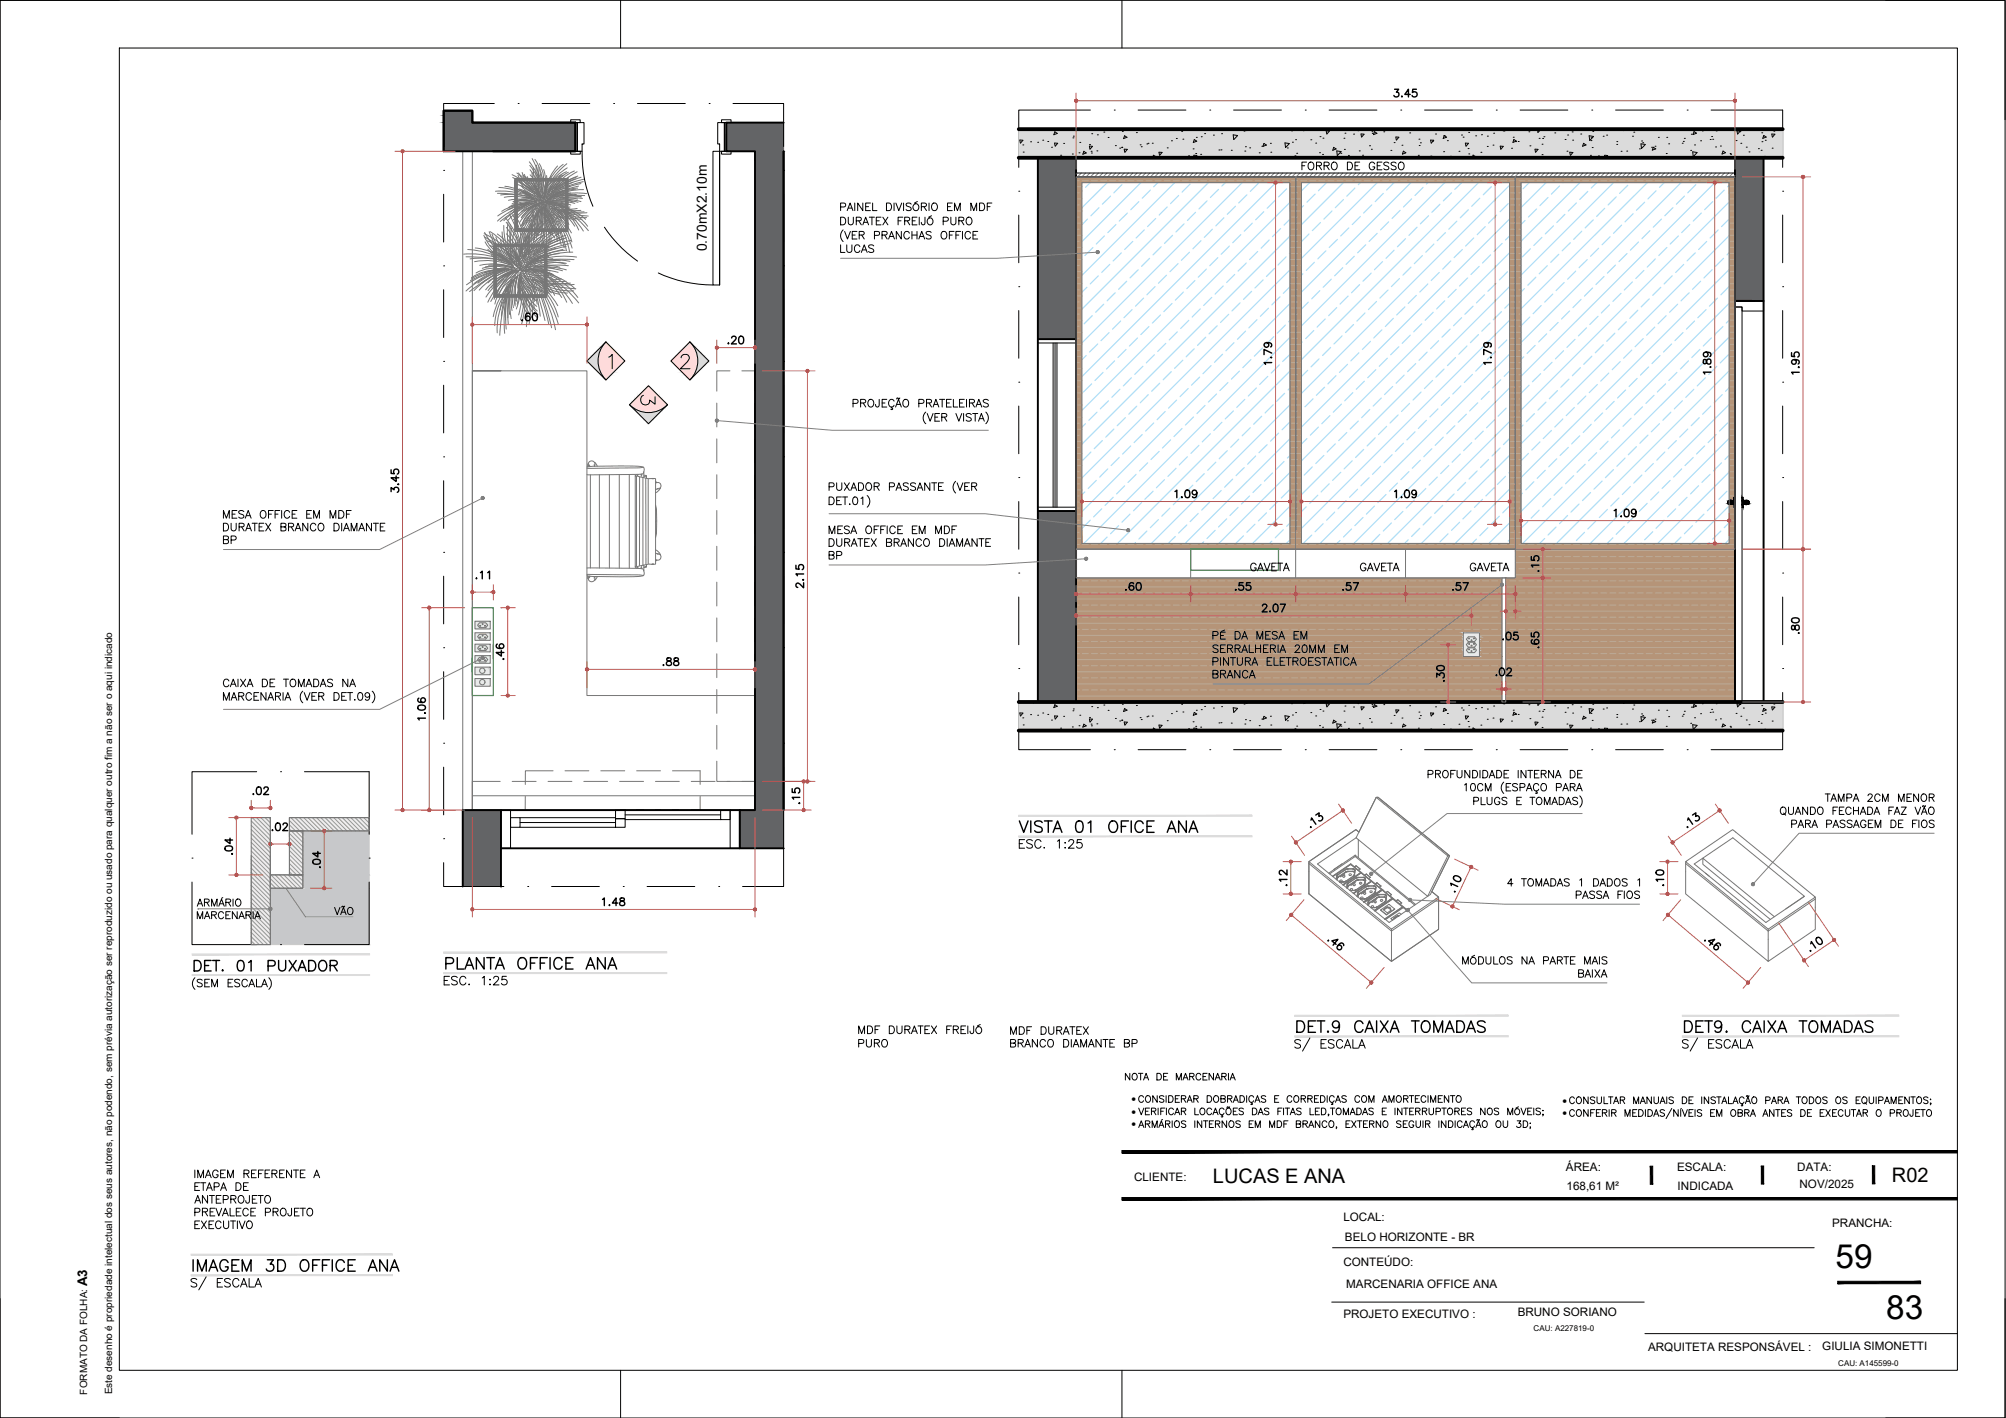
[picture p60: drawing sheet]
<svg xmlns="http://www.w3.org/2000/svg" width="420mm" height="297mm" viewBox="0 0 420 297" stroke-linecap="round" stroke-linejoin="round" font-family="sans-serif">
<defs><g id="words">
<g font-size="7">
<text x="384.5" y="265.6">59</text>
<text x="395.1" y="276.3">83</text>
</g>
<g font-size="5.7">
<text x="212.4" y="175.7">VISTA 01 OFICE ANA</text>
<text x="92.1" y="204.3">PLANTA OFFICE ANA</text>
</g>
<g font-size="5.3">
<text x="133" y="86.1">3</text>
<text x="68.8" y="193">VÃO</text>
<text x="39.5" y="204.6">DET. 01 PUXADOR</text>
<text x="270.2" y="217.3">DET.9 CAIXA TOMADAS</text>
<text x="351.7" y="217.3">DET9. CAIXA TOMADAS</text>
<text x="39.2" y="267.4">IMAGEM 3D OFFICE ANA</text>
</g>
<g font-size="4.9">
<text x="290.7" y="21.5">3.45</text>
<text x="107.9" y="68.4">.60</text>
<text x="151.3" y="73.4">.20</text>
<text x="377.8" y="79.7" transform="rotate(-90 377.8 79.7)">1.95</text>
<text x="169.3" y="124.5" transform="rotate(-90 169.3 124.5)">2.15</text>
<text x="234.6" y="124.9">.60</text>
<text x="257.5" y="124.9">.55</text>
<text x="280.1" y="124.9">.57</text>
<text x="303" y="124.9">.57</text>
<text x="377.8" y="134.1" transform="rotate(-90 377.8 134.1)">.80</text>
<text x="137.6" y="140.8">.88</text>
<text x="49.7" y="180.3" transform="rotate(-90 49.7 180.3)">.04</text>
<text x="68.1" y="183.1" transform="rotate(-90 68.1 183.1)">.04</text>
<text x="270.6" y="186.6" transform="rotate(-90 270.6 186.6)">.12</text>
</g>
<text font-size="4.9" fill="#c85a5a" x="263.2" y="129.5">2.07</text>
<text font-size="4.9" fill="#808080" x="106.5" y="139.3" transform="rotate(-90 106.5 139.3)">.46</text>
<text font-size="4.4" fill="#767676" x="271.3" y="36.7">FORRO DE GESSO</text>
<g font-size="4.4">
<text x="359.1" y="79.7" transform="rotate(-90 359.1 79.7)">1.89</text>
<text x="84.3" y="104.4" transform="rotate(-90 84.3 104.4)">3.45</text>
<text x="244.8" y="105.5">1.09</text>
<text x="291" y="105.5">1.09</text>
<text x="336.9" y="109.4">1.09</text>
<text x="260.7" y="120.6">GAVETA</text>
<text x="283.6" y="120.6">GAVETA</text>
<text x="306.6" y="120.6">GAVETA</text>
<text x="323.1" y="136.9" transform="rotate(-90 323.1 136.9)">.65</text>
<text x="303.4" y="143.9" transform="rotate(-90 303.4 143.9)">.30</text>
<text x="90" y="152" transform="rotate(-90 90 152)">1.06</text>
<text x="168.3" y="169.7" transform="rotate(-90 168.3 169.7)">.15</text>
<text x="124.9" y="190.9">1.48</text>
<text x="349.2" y="186.6" transform="rotate(-90 349.2 186.6)">.10</text>
</g>
<text font-size="4.4" fill="#c85a5a" x="323.1" y="121" transform="rotate(-90 323.1 121)">.15</text>
<g font-size="4.2">
<text x="254.1" y="247.9">LUCAS E ANA</text>
<text x="396.3" y="247.7">R02</text>
</g>
<text font-size="2.9" x="148.1" y="52.6" transform="rotate(-90 148.1 52.6)">0.70mX2.10m</text>
<text font-size="2.8" x="18.3" y="269.4" transform="rotate(-90 18.3 269.4)">A3</text>
<g font-size="2.4">
<text x="328" y="245.3">ÁREA:</text>
<text x="351.3" y="245.3">ESCALA:</text>
<text x="376.4" y="245.3">DATA:</text>
<text x="237.5" y="247.3">CLIENTE:</text>
<text x="328.1" y="249.4">168,61 M²</text>
<text x="351.4" y="249.4">INDICADA</text>
<text x="376.9" y="248.9">NOV/2025</text>
<text x="281.4" y="255.9">LOCAL:</text>
<text x="383.8" y="257.1">PRANCHA:</text>
<text x="281.7" y="260">BELO HORIZONTE - BR</text>
<text x="281.4" y="265.1">CONTEÚDO:</text>
<text x="282" y="269.8">MARCENARIA OFFICE ANA</text>
<text x="317.9" y="275.7">BRUNO SORIANO</text>
<text x="281.4" y="276.1">PROJETO EXECUTIVO :</text>
<text x="345.2" y="283">ARQUITETA RESPONSÁVEL :</text>
<text x="381.7" y="282.9">GIULIA SIMONETTI</text>
</g>
<g font-size="2.1">
<text x="237" y="230.9">·</text>
<text x="237" y="233.5">·</text>
<text x="327.3" y="231.2">·</text>
<text x="327.3" y="233.9">·</text>
<text x="237" y="236.2">·</text>
<text x="18.3" y="292.1" transform="rotate(-90 18.3 292.1)">FORMATO DA FOLHA:</text>
<text x="23.5" y="292.1" transform="rotate(-90 23.5 292.1)">Este desenho é propriedade intelectual dos seus autores, não podendo, sem prévia autorização ser reproduzido ou usado para qualquer outro fim a não ser o aqui indicado</text>
</g>
<g font-size="1.7">
<text x="321.2" y="278.9">CAU: A227819-0</text>
<text x="385" y="286.1">CAU: A145599-0</text>
</g>
</g></defs>
<!-- layer: ARQ-FORRO -->
<g fill="none" stroke="#adddf7" stroke-width=".25">
<path d="M226.7 40h-.1M228.4 38.3l-1 1M231.9 38.3l-5.3 5.2M235 38.7l-1.7 1.7M239 38.3l-12.4 12.3M240.9 39.8l-1.7 1.7M242.5 38.3l-.9 .8M246 38.3l-19.4 19.4M249.3 38.6l-1.7 1.6M253.1 38.3l-26.5 26.5M255.2 39.7l-1.7 1.7M256.6 38.3l-.7 .7"/>
<path d="M260.2 38.3l-33.6 33.5M263.6 38.4l-1.7 1.7M267.3 38.3l-40.7 40.6M269.5 39.5l-1.7 1.7M274.3 38.3l-1.7 1.7M277.9 38.3l-1.8 1.7M281.4 38.3l-8.8 8.8M283.8 39.4l-1.7 1.7M284.9 38.3l-.4 .4M288.5 38.3l-15.9 15.8M292 38.3l-1.6 1.5M295.5 38.3l-22.9 22.9"/>
<path d="M298.1 39.3l-1.7 1.6M299.1 38.3l-.3 .3M302.6 38.3l-30 30M306.2 38.3l-1.5 1.4M309.7 38.3l-37.1 37M312.4 39.1l-1.7 1.7M313.2 38.3l-.1 .1M316.2 38.8l-43.6 43.6M320.3 38.3l-1.3 1.2M323.8 38.3l-5.2 5.2M326.6 39l-1.6 1.7M327.3 38.3h.1"/>
<path d="M330.9 38.3l-12.3 12.3M334.4 38.3l-1.1 1.1M338 38.3l-19.4 19.3M340.9 38.8l-1.7 1.7M345 38.3l-26.4 26.4M346.9 40l-1.7 1.7M348.6 38.3l-1 1M352.1 38.3l-33.5 33.5M355.2 38.7l-1.7 1.7M359.2 38.3l-40.6 40.5M361.1 39.8l-1.6 1.7M362.2 38.8l-.4 .3"/>
<path d="M227.8 45.9l-1.2 1.2M228.9 51.8l-1.7 1.7M230 57.8l-1.7 1.7M230.2 43.5l-1.7 1.7M231.3 49.4l-1.7 1.7M232.5 55.4l-1.7 1.7M232.6 41.1l-1.7 1.7M233.7 47l-1.7 1.7M234.9 53l-1.7 1.7M236 58.9l-1.7 1.7M236.1 44.6l-1.7 1.7M237.3 50.6l-1.7 1.7"/>
<path d="M238.4 56.5l-1.7 1.7M238.5 42.2l-1.7 1.7M239.7 48.2l-1.7 1.7M240.8 54.1l-1.7 1.7M242.1 45.8l-1.7 1.7M243.2 51.7l-1.7 1.7M244.3 57.6l-1.7 1.7M244.5 43.4l-1.7 1.6M245.6 49.3l-1.7 1.7M246.7 55.2l-1.7 1.7M246.9 40.9l-1.7 1.8M248 46.9l-1.7 1.7"/>
<path d="M249.1 52.8l-1.7 1.7M250.3 58.8l-1.7 1.7M250.4 44.5l-1.7 1.7M251.5 50.4l-1.6 1.7M252.7 56.4l-1.7 1.7M252.8 42.1l-1.7 1.7M253.9 48l-1.7 1.7M255.1 54l-1.7 1.7M256.2 59.9l-1.7 1.7M256.3 45.6l-1.6 1.7M257.5 51.5l-1.7 1.8M258.6 57.5l-1.7 1.7"/>
<path d="M258.8 43.2l-1.8 1.7M259.9 49.2l-1.7 1.6M261 55.1l-1.7 1.7M261.2 40.8l-1.7 1.7M262.3 46.7l-1.7 1.7M263.4 52.7l-1.7 1.7M264.6 58.6l-1.8 1.7M264.7 44.4l-1.7 1.6M265.8 50.3l-1.7 1.7M267 56.2l-1.7 1.7M267.1 41.9l-1.7 1.7M268.2 47.9l-1.7 1.7"/>
<path d="M269.4 53.8l-1.7 1.7M270.2 56.5l-43.6 43.6M270.2 49.5l-43.6 43.6M270.2 42.4l-43.6 43.6M270.2 53l-.1 .1M270.2 45.9l-1.3 1.3M272.9 57.3l-.3 .4M273 43.1l-.4 .4M274.2 49l-1.6 1.6M275.3 55l-1.7 1.6M275.4 40.7l-1.7 1.7M276.6 46.6l-1.7 1.7"/>
<path d="M277.7 52.5l-1.7 1.7M278.8 58.5l-1.7 1.7M279 44.2l-1.7 1.7M280.1 50.2l-1.7 1.6M281.2 56.1l-1.7 1.7M281.4 41.8l-1.7 1.7M282.5 47.7l-1.7 1.7M283.7 53.7l-1.8 1.7M284.8 59.6l-1.7 1.7M284.9 45.3l-1.7 1.7M286 51.3l-1.6 1.7M287.2 57.2l-1.7 1.7"/>
<path d="M287.3 42.9l-1.7 1.7M288.5 48.9l-1.7 1.7M289.6 54.8l-1.7 1.7M289.7 40.5l-1.7 1.7M290.9 46.5l-1.7 1.7M292 52.4l-1.7 1.7M293.1 58.3l-1.7 1.7M293.3 44.1l-1.7 1.7M294.4 50l-1.7 1.7M295.5 56l-1.7 1.6M295.7 41.7l-1.7 1.7M296.8 47.6l-1.7 1.7"/>
<path d="M297.9 53.5l-1.7 1.7M299.1 59.5l-1.7 1.7M299.2 45.2l-1.7 1.7M300.3 51.1l-1.7 1.7M301.5 57.1l-1.7 1.7M301.6 42.8l-1.7 1.7M302.7 48.7l-1.7 1.7M303.9 54.7l-1.7 1.7M304 40.4l-1.7 1.7M305.1 46.3l-1.7 1.7M306.3 52.3l-1.7 1.7M307.4 58.2l-1.7 1.7"/>
<path d="M307.6 43.9l-1.7 1.7M308.7 49.9l-1.7 1.6M309.8 55.8l-1.7 1.7M309.9 41.5l-1.6 1.7M311.1 47.5l-1.7 1.7M312.2 53.4l-1.7 1.7M313.4 59.3l-1.8 1.7M313.5 45l-1.7 1.7M314.6 51l-1.7 1.7M315.7 56.9l-1.7 1.7M315.9 42.7l-1.7 1.7M316.2 52.9l-43.6 43.6"/>
<path d="M316.2 45.9l-43.6 43.6M316.2 49.4l-.9 .9M319.4 46.2l-.8 .8M320.5 52.1l-1.6 1.7M321.7 58.1l-1.7 1.7M321.8 43.8l-1.7 1.7M323 49.7l-1.7 1.7M324.1 55.7l-1.7 1.6M324.2 41.4l-1.7 1.7M325.4 47.3l-1.7 1.7M326.5 53.3l-1.7 1.7M327.6 59.2l-1.7 1.7"/>
<path d="M327.8 44.9l-1.7 1.7M328.9 50.8l-1.7 1.7M330 56.8l-1.7 1.7M330.2 42.5l-1.7 1.7M331.3 48.4l-1.7 1.8M332.4 54.4l-1.7 1.7M332.6 40.1l-1.7 1.7M333.7 46l-1.7 1.7M334.8 52l-1.7 1.7M336 57.9l-1.7 1.7M336.1 43.6l-1.7 1.7M337.2 49.6l-1.6 1.7"/>
<path d="M338.4 55.5l-1.7 1.7M338.5 41.2l-1.7 1.7M339.6 47.2l-1.7 1.7M340.8 53.1l-1.7 1.7M341.9 59.1l-1.7 1.7M342.1 44.8l-1.7 1.7M343.2 50.7l-1.7 1.7M344.3 56.6l-1.7 1.7M344.5 42.4l-1.7 1.7M345.6 48.3l-1.7 1.7M346.7 54.2l-1.7 1.8M348 45.9l-1.7 1.7"/>
<path d="M349.1 51.8l-1.7 1.7M350.2 57.8l-1.6 1.7M350.4 43.5l-1.7 1.7M351.5 49.4l-1.7 1.7M352.7 55.4l-1.7 1.7M352.8 41.1l-1.7 1.7M353.9 47l-1.7 1.7M355.1 53l-1.7 1.7M356.2 58.9l-1.7 1.7M356.3 44.6l-1.7 1.7M357.5 50.6l-1.7 1.7M358.6 56.5l-1.7 1.7"/>
<path d="M358.7 42.2l-1.7 1.7M359.9 48.2l-1.7 1.7M361 54.1l-1.7 1.7M362.2 56.5l-43.6 43.5M362.2 49.4l-43.6 43.6M362.2 42.3l-43.6 43.6M362.2 52.9l-.5 .5M362.2 45.9l-1.6 1.6M227.5 74.5l-.9 .9M227.6 60.2l-1 1M228.8 66.1l-1.7 1.7M229.9 72.1l-1.7 1.7"/>
<path d="M231 78l-1.7 1.7M231.2 63.7l-1.7 1.7M232.3 69.7l-1.7 1.7M233.4 75.6l-1.6 1.7M233.6 61.3l-1.7 1.7M234.7 67.3l-1.7 1.6M235.8 73.2l-1.7 1.7M237 79.1l-1.7 1.7M237.1 64.9l-1.7 1.7M238.3 70.8l-1.7 1.7M239.4 76.7l-1.7 1.7M239.5 62.4l-1.7 1.7"/>
<path d="M240.6 68.4l-1.6 1.7M241.8 74.3l-1.7 1.7M241.9 60l-1.7 1.8M243.1 66l-1.7 1.7M244.2 71.9l-1.7 1.7M245.3 77.9l-1.7 1.7M245.5 63.6l-1.7 1.7M246.6 69.5l-1.7 1.7M247.7 75.5l-1.7 1.7M247.9 61.2l-1.7 1.7M249 67.1l-1.7 1.7M250.1 73.1l-1.7 1.6"/>
<path d="M251.3 79l-1.7 1.7M251.4 64.7l-1.7 1.7M252.5 70.6l-1.7 1.8M253.7 76.6l-1.7 1.7M253.8 62.3l-1.7 1.7M254.9 68.2l-1.7 1.7M256.1 74.2l-1.7 1.7M257.3 65.8l-1.6 1.7M258.5 71.8l-1.7 1.7M259.6 77.7l-1.7 1.7M259.7 63.4l-1.7 1.7M260.9 69.4l-1.7 1.7"/>
<path d="M262 75.3l-1.7 1.7M262.1 61l-1.6 1.7M263.3 67l-1.7 1.7M264.4 72.9l-1.7 1.7M265.5 78.9l-1.7 1.6M265.7 64.6l-1.7 1.7M266.8 70.5l-1.7 1.7M267.9 76.4l-1.6 1.8M268.1 62.2l-1.7 1.7M269.2 68.1l-1.7 1.7M270.2 77.7l-36.1 36.1M270.2 70.7l-43.2 43.1"/>
<path d="M270.2 63.6l-43.6 43.6M270.2 74.2l-1.6 1.5M270.2 67.1l-.3 .3M270.2 60.1l-1.4 1.4M272.8 71.6l-.2 .2M273.9 77.6l-1.3 1.3M274 63.3l-1.4 1.4M275.2 69.2l-1.7 1.7M276.3 75.2l-1.7 1.7M276.4 60.9l-1.7 1.7M277.6 66.8l-1.7 1.7M278.7 72.8l-1.7 1.7"/>
<path d="M279.8 78.7l-1.7 1.7M280 64.4l-1.7 1.7M281.1 70.4l-1.7 1.7M282.2 76.3l-1.7 1.7M282.4 62l-1.7 1.7M283.5 68l-1.7 1.7M284.6 73.9l-1.7 1.7M285.8 79.8l-1.7 1.7M285.9 65.6l-1.7 1.7M287 71.5l-1.7 1.7M288.2 77.4l-1.7 1.7M288.3 63.1l-1.7 1.8"/>
<path d="M289.4 69.1l-1.7 1.7M290.6 75l-1.7 1.7M290.7 60.8l-1.7 1.6M291.8 66.7l-1.6 1.7M293 72.6l-1.7 1.7M294.1 78.6l-1.7 1.7M294.3 64.3l-1.8 1.7M295.4 70.2l-1.7 1.7M296.5 76.2l-1.7 1.7M296.7 61.9l-1.7 1.7M297.8 67.8l-1.7 1.7M298.9 73.8l-1.7 1.7"/>
<path d="M300.1 79.7l-1.8 1.7M300.2 65.4l-1.7 1.7M301.3 71.4l-1.7 1.7M302.5 77.3l-1.7 1.7M302.6 63l-1.7 1.7M303.7 68.9l-1.7 1.7M304.9 74.9l-1.7 1.7M305 60.6l-1.7 1.7M306.1 66.6l-1.7 1.6M307.3 72.5l-1.7 1.7M308.4 78.4l-1.7 1.7M308.5 64.1l-1.7 1.7"/>
<path d="M309.7 70.1l-1.7 1.7M310.8 76l-1.7 1.7M310.9 61.8l-1.7 1.6M312.1 67.7l-1.7 1.7M313.2 73.6l-1.7 1.7M314.3 79.6l-1.7 1.7M314.5 65.3l-1.7 1.7M315.6 71.2l-1.7 1.7M316.2 74.2l-39.7 39.6M316.2 67.1l-43.6 43.6M316.2 60l-43.6 43.6M316.2 77.7l-1.2 1.2"/>
<path d="M316.2 63.6l-1 1M319.2 74.7l-.6 .6M319.3 60.5l-.7 .7M320.4 66.4l-1.7 1.7M321.5 72.4l-1.7 1.6M322.7 78.3l-1.7 1.7M322.8 64l-1.7 1.7M324 69.9l-1.7 1.7M325.1 75.9l-1.7 1.7M325.2 61.6l-1.7 1.7M326.3 67.5l-1.6 1.7M327.5 73.5l-1.7 1.7"/>
<path d="M328.6 79.4l-1.7 1.7M328.8 65.1l-1.7 1.7M329.9 71.1l-1.7 1.7M331 77l-1.7 1.7M331.2 62.7l-1.7 1.7M332.3 68.7l-1.7 1.7M333.4 74.6l-1.7 1.7M333.6 60.3l-1.7 1.7M334.7 66.3l-1.7 1.7M335.8 72.2l-1.7 1.7M337 78.2l-1.7 1.6M337.1 63.9l-1.7 1.7"/>
<path d="M338.2 69.8l-1.7 1.7M339.4 75.7l-1.7 1.7M339.5 61.5l-1.7 1.6M340.6 67.4l-1.7 1.7M341.8 73.3l-1.7 1.7M342.9 79.3l-1.7 1.7M343 65l-1.6 1.7M344.2 70.9l-1.7 1.7M345.3 76.9l-1.7 1.7M345.4 62.6l-1.7 1.7M346.6 68.5l-1.7 1.7M347.7 74.5l-1.7 1.7"/>
<path d="M347.9 60.2l-1.7 1.7M349 66.1l-1.7 1.7M350.1 72.1l-1.7 1.7M351.2 78l-1.7 1.7M351.4 63.7l-1.7 1.7M352.5 69.7l-1.7 1.7M353.7 75.6l-1.7 1.7M353.8 61.3l-1.7 1.7M354.9 67.3l-1.7 1.6M357.3 64.9l-1.7 1.7M358.5 70.8l-1.7 1.7M359.7 62.4l-1.7 1.7"/>
<path d="M360.9 68.4l-1.7 1.7M362 74.3l-1.7 1.7M362.1 60l-1.7 1.8M362.2 77.7l-36.2 36.1M362.2 70.6l-43.3 43.2M362.2 63.5l-43.6 43.6M362.2 67.1l-.6 .6M227.4 88.8l-.8 .7M228.5 94.7l-1.7 1.7M228.6 80.4l-1.7 1.7M229.8 86.3l-1.7 1.7M230.9 92.3l-1.7 1.7"/>
<path d="M232 98.2l-1.7 1.7M232.2 84l-1.7 1.6M233.3 89.9l-1.7 1.7M234.4 95.8l-1.7 1.7M234.6 81.5l-1.7 1.7M235.7 87.5l-1.7 1.7M236.8 93.4l-1.7 1.7M238 99.4l-1.7 1.7M238.1 85.1l-1.7 1.7M239.2 91l-1.7 1.7M240.4 97l-1.7 1.6M240.5 82.7l-1.7 1.7"/>
<path d="M241.6 88.6l-1.7 1.7M242.8 94.6l-1.7 1.7M242.9 80.3l-1.7 1.7M244.1 86.2l-1.7 1.7M245.2 92.1l-1.7 1.7M246.3 98.1l-1.7 1.7M246.4 83.8l-1.6 1.7M247.6 89.8l-1.7 1.6M248.7 95.7l-1.7 1.7M248.9 81.4l-1.7 1.7M250 87.3l-1.7 1.7M251.1 93.3l-1.7 1.7"/>
<path d="M252.2 99.2l-1.7 1.7M252.4 84.9l-1.7 1.7M253.5 90.9l-1.7 1.7M254.7 96.8l-1.7 1.7M254.8 82.5l-1.7 1.7M255.9 88.5l-1.7 1.7M257 94.4l-1.6 1.7M257.2 80.1l-1.7 1.7M258.3 86.1l-1.7 1.7M259.5 92l-1.7 1.7M260.6 97.9l-1.7 1.7M260.7 83.7l-1.7 1.7"/>
<path d="M261.9 89.6l-1.7 1.7M263 95.5l-1.7 1.7M263.1 81.3l-1.6 1.7M264.3 87.2l-1.7 1.7M265.4 93.1l-1.7 1.7M266.5 99.1l-1.7 1.7M266.7 84.8l-1.7 1.7M267.8 90.7l-1.7 1.7M268.9 96.7l-1.6 1.7M269.1 82.4l-1.7 1.7M270.2 99l-14.9 14.8M270.2 91.9l-22 21.9"/>
<path d="M270.2 84.8l-29 29M270.2 95.4l-.6 .6M270.2 88.4l-1.7 1.6M270.2 81.3l-.4 .4M272.6 85.9h.1M273.7 91.9l-1.1 1.1M274.9 97.8l-1.7 1.7M275 83.5l-1.7 1.7M276.1 89.5l-1.7 1.7M277.3 95.4l-1.7 1.7M277.4 81.1l-1.7 1.7M278.6 87.1l-1.7 1.7"/>
<path d="M279.7 93l-1.7 1.7M280.8 98.9l-1.7 1.7M281 84.7l-1.7 1.6M282.1 90.6l-1.7 1.7M283.2 96.5l-1.7 1.7M283.4 82.2l-1.7 1.8M284.5 88.2l-1.7 1.7M285.6 94.1l-1.7 1.7M286.9 85.8l-1.7 1.7M288 91.7l-1.7 1.7M289.2 97.7l-1.7 1.7M289.3 83.4l-1.7 1.7"/>
<path d="M290.4 89.3l-1.7 1.7M291.6 95.3l-1.7 1.7M291.7 81l-1.7 1.7M292.8 86.9l-1.7 1.7M294 92.8l-1.7 1.8M295.1 98.8l-1.7 1.7M295.2 84.5l-1.7 1.7M296.4 90.5l-1.7 1.6M297.5 96.4l-1.7 1.7M297.6 82.1l-1.6 1.7M298.8 88l-1.7 1.8M299.9 94l-1.7 1.7"/>
<path d="M301 99.9l-1.7 1.7M301.2 85.6l-1.7 1.7M302.3 91.6l-1.7 1.7M303.4 97.5l-1.6 1.7M303.6 83.2l-1.7 1.7M304.7 89.2l-1.7 1.7M305.9 95.1l-1.8 1.7M306 80.8l-1.7 1.7M307.1 86.8l-1.7 1.7M308.3 92.7l-1.7 1.7M309.4 98.6l-1.7 1.8M309.5 84.4l-1.7 1.7"/>
<path d="M310.7 90.3l-1.7 1.7M311.8 96.3l-1.7 1.6M311.9 82l-1.7 1.7M313.1 87.9l-1.7 1.7M314.2 93.8l-1.7 1.7M315.3 99.8l-1.7 1.7M315.5 85.5l-1.7 1.7M316.2 95.4l-18.5 18.4M316.2 88.3l-25.6 25.5M316.2 81.2l-32.6 32.6M316.2 98.9l-.2 .2M316.2 91.8l-1.3 1.3"/>
<path d="M316.2 84.8h.1M319 89l-.4 .5M320.1 95l-1.5 1.5M320.3 80.7l-1.7 1.7M321.4 86.6l-1.7 1.7M322.5 92.6l-1.7 1.7M323.7 98.5l-1.7 1.7M323.8 84.2l-1.7 1.7M325 90.2l-1.8 1.7M326.1 96.1l-1.7 1.7M326.2 81.8l-1.7 1.7M327.3 87.8l-1.7 1.7"/>
<path d="M328.5 93.7l-1.7 1.7M329.6 99.6l-1.7 1.7M329.8 85.4l-1.8 1.7M330.9 91.3l-1.7 1.7M332 97.2l-1.7 1.7M332.1 83l-1.6 1.7M333.3 88.9l-1.7 1.7M334.4 94.8l-1.7 1.7M334.6 80.5l-1.7 1.7M335.7 86.5l-1.7 1.7M336.8 92.4l-1.7 1.7M337.9 98.4l-1.6 1.7"/>
<path d="M338.1 84.1l-1.7 1.7M339.2 90l-1.7 1.7M340.4 96l-1.7 1.7M340.5 81.7l-1.7 1.7M341.6 87.6l-1.7 1.7M342.8 93.6l-1.7 1.7M343.9 99.5l-1.7 1.7M344 85.2l-1.7 1.7M345.2 91.2l-1.7 1.6M346.3 97.1l-1.7 1.7M346.4 82.8l-1.7 1.7M347.6 88.8l-1.7 1.7"/>
<path d="M348.7 94.7l-1.7 1.7M348.8 80.4l-1.7 1.7M350 86.3l-1.7 1.7M351.1 92.3l-1.7 1.7M352.2 98.2l-1.7 1.7M352.4 84l-1.7 1.6M353.5 89.9l-1.7 1.7M354.6 95.8l-1.7 1.7M354.8 81.5l-1.7 1.7M355.9 87.5l-1.7 1.7M357 93.4l-1.7 1.7M358.2 99.4l-1.7 1.7"/>
<path d="M358.3 85.1l-1.7 1.7M359.5 91l-1.7 1.7M360.6 97l-1.7 1.6M360.7 82.7l-1.7 1.7M361.8 88.6l-1.6 1.7M362.2 98.9l-15 14.9M362.2 91.8l-22.1 22M362.2 84.7l-29.1 29.1M362.2 95.3l-.9 1M362.2 81.2l-.8 .8M227.2 103l-.6 .7M228.3 109l-1.6 1.7"/>
<path d="M229.6 100.6l-1.7 1.7M230.8 106.6l-1.7 1.7M231.9 112.5l-1.4 1.3M233.2 104.2l-1.7 1.7M234.3 110.1l-1.7 1.7M235.6 101.8l-1.7 1.7M236.7 107.7l-1.7 1.7M237.8 113.7l-.2 .1M239.1 105.3l-1.7 1.7M240.2 111.2l-1.7 1.7M241.5 102.9l-1.7 1.7M242.6 108.8l-1.7 1.7"/>
<path d="M243.9 100.5l-1.7 1.7M245 106.4l-1.7 1.7M246.2 112.4l-1.5 1.4M248.6 110l-1.7 1.7M251 107.6l-1.7 1.7M252.1 113.5l-.3 .3M253.4 105.2l-1.7 1.7M254.5 111.1l-1.7 1.7M255.8 102.8l-1.7 1.6M256.9 108.7l-1.7 1.7M258.2 100.4l-1.7 1.7M259.3 106.3l-1.7 1.7"/>
<path d="M260.5 112.2l-1.7 1.6M261.7 103.9l-1.7 1.7M262.8 109.8l-1.6 1.7M264.1 101.5l-1.7 1.7M265.3 107.4l-1.7 1.7M266.4 113.4l-.5 .4M267.7 105l-1.7 1.7M268.8 111l-1.7 1.7M270.1 102.6l-1.7 1.7M270.2 113.1l-.8 .7M270.2 106l-7.8 7.8M270.2 109.6l-.7 .6"/>
<path d="M273.6 106.2l-1 1M274.7 112.1l-1.7 1.7M276 103.7l-1.7 1.7M277.1 109.7l-1.7 1.7M278.4 101.3l-1.7 1.7M279.5 107.3l-1.6 1.7M280.7 113.2l-.7 .6M281.9 104.9l-1.7 1.7M283.1 110.8l-1.7 1.7M284.4 102.5l-1.7 1.7M285.5 108.4l-1.7 1.7M286.8 100.1l-1.7 1.7"/>
<path d="M287.9 106l-1.7 1.7M289 111.9l-1.7 1.8M290.3 103.6l-1.7 1.7M291.4 109.5l-1.7 1.7M293.8 107.1l-1.7 1.7M295 113.1l-.8 .7M297.4 110.7l-1.7 1.7M299.8 108.3l-1.7 1.7M302.2 105.9l-1.7 1.7M303.3 111.8l-1.7 1.7M304.6 103.5l-1.7 1.7M305.7 109.4l-1.7 1.7"/>
<path d="M307 101.1l-1.7 1.7M308.1 107l-1.7 1.7M309.2 112.9l-.9 .9M310.5 104.6l-1.7 1.7M311.6 110.5l-1.7 1.7M312.9 102.2l-1.7 1.7M314 108.1l-1.6 1.7M316.2 109.5l-4.4 4.3M316.2 102.5l-11.4 11.3M316.2 113.1l-.3 .3M316.2 106l-1.5 1.4M318.9 103.3l-.3 .3"/>
<path d="M320 109.3l-1.4 1.4M321.3 100.9l-1.7 1.7M322.4 106.9l-1.7 1.6M323.5 112.8l-1 1M324.8 104.4l-1.7 1.8M325.9 110.4l-1.7 1.7M327.2 102.1l-1.7 1.6M328.3 108l-1.7 1.7M330.7 105.6l-1.7 1.7M331.9 111.5l-1.7 1.7M333.1 103.2l-1.7 1.7M334.3 109.1l-1.7 1.7"/>
<path d="M335.6 100.8l-1.8 1.7M336.7 106.7l-1.7 1.7M337.8 112.7l-1.2 1.1M340.2 110.2l-1.7 1.7M341.5 101.9l-1.7 1.7M343.7 113.8h.1M346.2 111.4l-1.7 1.7M347.4 103l-1.7 1.7M348.6 109l-1.7 1.7M349.8 100.6l-1.7 1.7M351 106.6l-1.7 1.7M352.1 112.5l-1.3 1.3"/>
<path d="M353.4 104.2l-1.7 1.7M354.5 110.1l-1.7 1.7M355.8 101.8l-1.7 1.7M356.9 107.7l-1.7 1.7M358 113.7l-.2 .1M359.3 105.3l-1.7 1.7M360.4 111.2l-1.7 1.7M361.7 102.9l-1.7 1.7M362.2 113l-.8 .8M362.2 105.9l-7.9 7.9M362.2 109.5l-1.1 1"/>
</g>
<!-- layer: 03-TRA_cinzaC -->
<g fill="#b59478" stroke="#b59478" stroke-width=".21">
<path d="M317.4 37l46 1.3v-1.3zM317.4 37l46 1.3h-46z"/>
<path d="M271.4 37l46 1.3v-1.3zM271.4 37l46 1.3h-46z"/>
<path d="M225.4 37l46 1.3v-1.3zM225.4 37l46 1.3h-46z"/>
<path d="M362.2 38.3l1.2 75.5v-75.5zM362.2 38.3l1.2 75.5h-1.2z"/>
<path d="M317.4 38.3l1.2 75.5v-75.5zM317.4 38.3l1.2 75.5h-1.2z"/>
<path d="M316.2 38.3l1.2 75.5v-75.5zM316.2 38.3l1.2 75.5h-1.2z"/>
<path d="M271.4 38.3l1.2 75.5v-75.5zM271.4 38.3l1.2 75.5h-1.2z"/>
<path d="M270.2 38.3l1.2 75.5v-75.5zM270.2 38.3l1.2 75.5h-1.2z"/>
<path d="M225.4 38.3l1.2 75.5v-75.5zM225.4 38.3l1.2 75.5h-1.2z"/>
<path d="M317.4 113.8l46 1.2v-1.2zM317.4 113.8l46 1.2h-46z"/>
<path d="M271.4 113.8l46 1.2v-1.2zM271.4 113.8l46 1.2h-46z"/>
<path d="M225.4 113.8l46 1.2v-1.2zM225.4 113.8l46 1.2h-46z"/>
<path d="M317.4 115l46 .5v-.5zM317.4 115l46 .5h-46z"/>
<path d="M317.4 115.5l46 5.6v-5.6zM317.4 115.5l46 5.6h-46z"/>
<path d="M225.4 121.1l89.2 11.5v-11.5zM225.4 121.1l89.2 11.5h-89.2z"/>
<path d="M309.9 132.6l4.7 4.9v-4.9zM309.9 132.6l4.7 4.9h-4.7z"/>
<path d="M225.4 132.6l81.1 4.9v-4.9zM225.4 132.6l81.1 4.9h-81.1z"/>
<path d="M315.4 121.1l48 26v-26zM315.4 121.1l48 26h-48z"/>
<path d="M225.4 137.5l89.2 9.6v-9.6zM225.4 137.5l89.2 9.6h-89.2z"/>
</g>
<g fill="none" stroke="#bbaa96" stroke-width=".21">
<path d="M225.4 39.1h1.2M225.4 37.9h.7M226.7 37.9h1.3M228.6 37.9h1.3M230.5 37.9h1.3M232.4 37.9h1.3M234.3 37.9h1.3M236.2 37.9h1.3M238.1 37.9h1.3M240 37.9h1.3M241.9 37.9h1.3M243.8 37.9h1.3"/>
<path d="M245.7 37.9h1.3M247.6 37.9h1.3M249.6 37.9h1.2M251.5 37.9h1.2M253.4 37.9h1.2M255.3 37.9h1.2M257.2 37.9h1.2M259.1 37.9h1.2M261 37.9h1.3M262.9 37.9h1.3M264.8 37.9h1.3M266.7 37.9h1.3"/>
<path d="M268.6 37.9h1.3M270.2 39.1h2.4M295.3 37.9h1.2M297.2 37.9h1.2M299.1 37.9h1.3M301 37.9h1.3M302.9 37.9h1.3M304.8 37.9h1.3M306.7 37.9h1.3M308.6 37.9h1.3M310.5 37.9h1.3M312.4 37.9h1.3"/>
<path d="M314.3 37.9h1.3M316.2 39.1h2.4M316.2 37.9h1.3M318.1 37.9h1.3M320 37.9h1.3M321.9 37.9h1.3M323.8 37.9h1.3M325.8 37.9h1.2M327.7 37.9h1.2M329.6 37.9h1.2M331.5 37.9h1.2M333.4 37.9h1.2"/>
<path d="M335.3 37.9h1.2M337.2 37.9h1.3M339.1 37.9h1.3M341 37.9h1.3M342.9 37.9h1.3M344.8 37.9h1.3M346.7 37.9h1.3M348.6 37.9h1.3M350.5 37.9h1.3M352.4 37.9h1.3M354.3 37.9h1.3M356.2 37.9h1.3"/>
<path d="M358.1 37.9h1.3M360 37.9h1.3M361.9 37.9h1.3M362.2 39.1h1.2M225.4 59.4h1.2M225.4 56.9h1.2M225.4 54.4h1.2M225.4 51.8h1.2M225.4 49.3h1.2M225.4 46.7h1.2M225.4 44.2h1.2M225.4 41.7h1.2"/>
<path d="M225.4 58.2h.7M225.4 55.6h.7M225.4 53.1h.7M225.4 50.6h.7M225.4 48h.7M225.4 45.5h.7M225.4 42.9h.7M225.4 40.4h.7M270.2 59.4h2.4M270.2 56.9h2.4M270.2 54.4h2.4M270.2 51.8h2.4"/>
<path d="M270.2 49.3h2.4M270.2 46.7h2.4M270.2 44.2h2.4M270.2 41.7h2.4M270.5 58.2h1.3M270.5 55.6h1.3M270.5 53.1h1.3M270.5 50.6h1.3M270.5 48h1.3M270.5 45.5h1.3M270.5 42.9h1.3M270.5 40.4h1.3"/>
<path d="M272.4 58.2h.2M272.4 55.6h.2M272.4 53.1h.2M272.4 50.6h.2M272.4 48h.2M272.4 45.5h.2M272.4 42.9h.2M272.4 40.4h.2M316.2 59.4h2.4M316.2 56.9h2.4M316.2 54.4h2.4M316.2 51.8h2.4"/>
<path d="M316.2 49.3h2.4M316.2 46.7h2.4M316.2 44.2h2.4M316.2 41.7h2.4M316.2 58.2h1.3M316.2 55.6h1.3M316.2 53.1h1.3M316.2 50.6h1.3M316.2 48h1.3M316.2 45.5h1.3M316.2 42.9h1.3M316.2 40.4h1.3"/>
<path d="M318.1 58.2h.5M318.1 55.6h.5M318.1 53.1h.5M318.1 50.6h.5M318.1 48h.5M318.1 45.5h.5M318.1 42.9h.5M318.1 40.4h.5M362.2 59.4h1.2M362.2 56.9h1.2M362.2 54.4h1.2M362.2 51.8h1.2"/>
<path d="M362.2 49.3h1.2M362.2 46.7h1.2M362.2 44.2h1.2M362.2 41.7h1.2M362.2 58.2h1M362.2 55.6h1M362.2 53.1h1M362.2 50.6h1M362.2 48h1M362.2 45.5h1M362.2 42.9h1M362.2 40.4h1"/>
<path d="M225.4 79.8h1.2M225.4 77.2h1.2M225.4 74.7h1.2M225.4 72.1h1.2M225.4 69.6h1.2M225.4 67.1h1.2M225.4 64.5h1.2M225.4 62h1.2M225.4 78.5h.7M225.4 76h.7M225.4 73.4h.7M225.4 70.9h.7"/>
<path d="M225.4 68.3h.7M225.4 65.8h.7M225.4 63.3h.7M225.4 60.7h.7M270.2 79.8h2.4M270.2 77.2h2.4M270.2 74.7h2.4M270.2 72.1h2.4M270.2 69.6h2.4M270.2 67.1h2.4M270.2 64.5h2.4M270.2 62h2.4"/>
<path d="M270.5 78.5h1.3M270.5 76h1.3M270.5 73.4h1.3M270.5 70.9h1.3M270.5 68.3h1.3M270.5 65.8h1.3M270.5 63.3h1.3M270.5 60.7h1.3M272.4 78.5h.2M272.4 76h.2M272.4 73.4h.2M272.4 70.9h.2"/>
<path d="M272.4 68.3h.2M272.4 65.8h.2M272.4 63.3h.2M272.4 60.7h.2M316.2 79.8h2.4M316.2 77.2h2.4M316.2 74.7h2.4M316.2 72.1h2.4M316.2 69.6h2.4M316.2 67.1h2.4M316.2 64.5h2.4M316.2 62h2.4"/>
<path d="M316.2 78.5h1.3M316.2 76h1.3M316.2 73.4h1.3M316.2 70.9h1.3M316.2 68.3h1.3M316.2 65.8h1.3M316.2 63.3h1.3M316.2 60.7h1.3M318.1 78.5h.5M318.1 76h.5M318.1 73.4h.5M318.1 70.9h.5"/>
<path d="M318.1 68.3h.5M318.1 65.8h.5M318.1 63.3h.5M318.1 60.7h.5M362.2 79.8h1.2M362.2 77.2h1.2M362.2 74.7h1.2M362.2 72.1h1.2M362.2 69.6h1.2M362.2 67.1h1.2M362.2 64.5h1.2M362.2 62h1.2"/>
<path d="M362.2 78.5h1M362.2 76h1M362.2 73.4h1M362.2 70.9h1M362.2 68.3h1M362.2 65.8h1M362.2 63.3h1M362.2 60.7h1M225.4 97.5h1.2M225.4 95h1.2M225.4 92.5h1.2M225.4 89.9h1.2"/>
<path d="M225.4 87.4h1.2M225.4 84.8h1.2M225.4 82.3h1.2M225.4 98.8h.7M225.4 96.3h.7M225.4 93.7h.7M225.4 91.2h.7M225.4 88.7h.7M225.4 86.1h.7M225.4 83.6h.7M225.4 81h.7M270.2 97.5h2.4"/>
<path d="M270.2 95h2.4M270.2 92.5h2.4M270.2 89.9h2.4M270.2 87.4h2.4M270.2 84.8h2.4M270.2 82.3h2.4M270.5 98.8h1.3M270.5 96.3h1.3M270.5 93.7h1.3M270.5 91.2h1.3M270.5 88.7h1.3M270.5 86.1h1.3"/>
<path d="M270.5 83.6h1.3M270.5 81h1.3M272.4 98.8h.2M272.4 96.3h.2M272.4 93.7h.2M272.4 91.2h.2M272.4 88.7h.2M272.4 86.1h.2M272.4 83.6h.2M272.4 81h.2M316.2 97.5h2.4M316.2 95h2.4"/>
<path d="M316.2 92.5h2.4M316.2 89.9h2.4M316.2 87.4h2.4M316.2 84.8h2.4M316.2 82.3h2.4M316.2 98.8h1.3M316.2 96.3h1.3M316.2 93.7h1.3M316.2 91.2h1.3M316.2 88.7h1.3M316.2 86.1h1.3M316.2 83.6h1.3"/>
<path d="M316.2 81h1.3M318.1 98.8h.5M318.1 96.3h.5M318.1 93.7h.5M318.1 91.2h.5M318.1 88.7h.5M318.1 86.1h.5M318.1 83.6h.5M318.1 81h.5M362.2 97.5h1.2M362.2 95h1.2M362.2 92.5h1.2"/>
<path d="M362.2 89.9h1.2M362.2 87.4h1.2M362.2 84.8h1.2M362.2 82.3h1.2M362.2 98.8h1M362.2 96.3h1M362.2 93.7h1M362.2 91.2h1M362.2 88.7h1M362.2 86.1h1M362.2 83.6h1M362.2 81h1"/>
<path d="M225.4 112.8h1.2M225.4 110.2h1.2M225.4 107.7h1.2M225.4 105.2h1.2M225.4 102.6h1.2M225.4 100.1h1.2M225.4 114.1h.7M225.4 111.5h.7M225.4 109h.7M225.4 106.4h.7M225.4 103.9h.7M225.4 101.4h.7"/>
<path d="M226.7 114.1h1.3M228.6 114.1h1.3M230.5 114.1h1.3M232.4 114.1h1.3M234.3 114.1h1.3M236.2 114.1h1.3M238.1 114.1h1.3M240 114.1h1.3M241.9 114.1h1.3M243.8 114.1h1.3M245.7 114.1h1.3M247.6 114.1h1.3"/>
<path d="M249.6 114.1h1.2M251.5 114.1h1.2M253.4 114.1h1.2M255.3 114.1h1.2M257.2 114.1h1.2M259.1 114.1h1.2M261 114.1h1.3M262.9 114.1h1.3M264.8 114.1h1.3M266.7 114.1h1.3M268.6 114.1h1.3M270.2 112.8h2.4"/>
<path d="M270.2 110.2h2.4M270.2 107.7h2.4M270.2 105.2h2.4M270.2 102.6h2.4M270.2 100.1h2.4M270.5 114.1h1.3M270.5 111.5h1.3M270.5 109h1.3M270.5 106.4h1.3M270.5 103.9h1.3M270.5 101.4h1.3M272.4 114.1h1.3"/>
<path d="M272.4 111.5h.2M272.4 109h.2M272.4 106.4h.2M272.4 103.9h.2M272.4 101.4h.2M274.3 114.1h1.3M276.2 114.1h1.3M278.1 114.1h1.3M280 114.1h1.3M281.9 114.1h1.3M283.8 114.1h1.3M285.7 114.1h1.3"/>
<path d="M287.7 114.1h1.2M289.6 114.1h1.2M291.5 114.1h1.2M293.4 114.1h1.2M295.3 114.1h1.2M297.2 114.1h1.2M299.1 114.1h1.3M301 114.1h1.3M302.9 114.1h1.3M304.8 114.1h1.3M306.7 114.1h1.3M308.6 114.1h1.3"/>
<path d="M310.5 114.1h1.3M312.4 114.1h1.3M314.3 114.1h1.3M316.2 112.8h2.4M316.2 110.2h2.4M316.2 107.7h2.4M316.2 105.2h2.4M316.2 102.6h2.4M316.2 100.1h2.4M316.2 114.1h1.3M316.2 111.5h1.3M316.2 109h1.3"/>
<path d="M316.2 106.4h1.3M316.2 103.9h1.3M316.2 101.4h1.3M317.4 117.9h46M317.4 115.3h46M318.1 111.5h.5M318.1 109h.5M318.1 106.4h.5M318.1 103.9h.5M318.1 101.4h.5M323.8 119.1h1.3M323.8 116.6h1.3"/>
<path d="M323.8 114.1h1.3M325.8 119.1h1.2M325.8 116.6h1.2M325.8 114.1h1.2M327.7 119.1h1.2M327.7 116.6h1.2M327.7 114.1h1.2M329.6 119.1h1.2M329.6 116.6h1.2M329.6 114.1h1.2M331.5 119.1h1.2M331.5 116.6h1.2"/>
<path d="M331.5 114.1h1.2M333.4 119.1h1.2M333.4 116.6h1.2M333.4 114.1h1.2M335.3 119.1h1.2M335.3 116.6h1.2M335.3 114.1h1.2M337.2 119.1h1.3M337.2 116.6h1.3M337.2 114.1h1.3M339.1 119.1h1.3M339.1 116.6h1.3"/>
<path d="M339.1 114.1h1.3M341 119.1h1.3M341 116.6h1.3M341 114.1h1.3M342.9 119.1h1.3M342.9 116.6h1.3M342.9 114.1h1.3M344.8 119.1h1.3M344.8 116.6h1.3M344.8 114.1h1.3M346.7 119.1h1.3M346.7 116.6h1.3"/>
<path d="M346.7 114.1h1.3M348.6 119.1h1.3M348.6 116.6h1.3M348.6 114.1h1.3M350.5 119.1h1.3M350.5 116.6h1.3M350.5 114.1h1.3M352.4 119.1h1.3M352.4 116.6h1.3M352.4 114.1h1.3M354.3 119.1h1.3M354.3 116.6h1.3"/>
<path d="M354.3 114.1h1.3M356.2 119.1h1.3M356.2 116.6h1.3M356.2 114.1h1.3M358.1 119.1h1.3M358.1 116.6h1.3M358.1 114.1h1.3M360 119.1h1.3M360 116.6h1.3M360 114.1h1.3M361.9 119.1h1.3M361.9 116.6h1.3"/>
<path d="M361.9 114.1h1.3M362.2 112.8h1.2M362.2 110.2h1.2M362.2 107.7h1.2M362.2 105.2h1.2M362.2 102.6h1.2M362.2 100.1h1.2M362.2 111.5h1M362.2 109h1M362.2 106.4h1M362.2 103.9h1M362.2 101.4h1"/>
<path d="M225.4 138.2h89.2M225.4 135.6h81.1M225.4 133.1h81.1M225.4 130.6h89.2M225.4 128h89.2M225.4 125.5h89.2M225.4 122.9h89.2M225.4 139.5h.7M225.4 136.9h.7M225.4 134.4h.7M225.4 131.8h.7M225.4 129.3h.7"/>
<path d="M225.4 126.8h.7M225.4 124.2h.7M225.4 121.7h.7M226.7 139.5h1.3M226.7 136.9h1.3M226.7 134.4h1.3M226.7 131.8h1.3M226.7 129.3h1.3M226.7 126.8h1.3M226.7 124.2h1.3M226.7 121.7h1.3M228.6 139.5h1.3"/>
<path d="M228.6 136.9h1.3M228.6 134.4h1.3M228.6 131.8h1.3M228.6 129.3h1.3M228.6 126.8h1.3M228.6 124.2h1.3M228.6 121.7h1.3M230.5 139.5h1.3M230.5 136.9h1.3M230.5 134.4h1.3M230.5 131.8h1.3M230.5 129.3h1.3"/>
<path d="M230.5 126.8h1.3M230.5 124.2h1.3M230.5 121.7h1.3M232.4 139.5h1.3M232.4 136.9h1.3M232.4 134.4h1.3M232.4 131.8h1.3M232.4 129.3h1.3M232.4 126.8h1.3M232.4 124.2h1.3M232.4 121.7h1.3M234.3 139.5h1.3"/>
<path d="M234.3 136.9h1.3M234.3 134.4h1.3M234.3 131.8h1.3M234.3 129.3h1.3M234.3 126.8h1.3M236.2 139.5h1.3M236.2 136.9h1.3M236.2 134.4h1.3M236.2 131.8h1.3M236.2 129.3h1.3M236.2 126.8h1.3M238.1 139.5h1.3"/>
<path d="M238.1 136.9h1.3M238.1 134.4h1.3M238.1 131.8h1.3M238.1 129.3h1.3M238.1 126.8h1.3M240 139.5h1.3M240 136.9h1.3M240 134.4h1.3M240 131.8h1.3M240 129.3h1.3M240 126.8h1.3M241.9 139.5h1.3"/>
<path d="M241.9 136.9h1.3M241.9 134.4h1.3M241.9 131.8h1.3M241.9 129.3h1.3M241.9 126.8h1.3M241.9 124.2h1.3M241.9 121.7h1.3M243.8 139.5h1.3M243.8 136.9h1.3M243.8 134.4h1.3M243.8 131.8h1.3M243.8 129.3h1.3"/>
<path d="M243.8 126.8h1.3M243.8 124.2h1.3M243.8 121.7h1.3M245.7 139.5h1.3M245.7 136.9h1.3M245.7 134.4h1.3M245.7 131.8h1.3M245.7 129.3h1.3M245.7 126.8h1.3M245.7 124.2h1.3M245.7 121.7h1.3M247.6 139.5h1.3"/>
<path d="M247.6 136.9h1.3M247.6 134.4h1.3M247.6 131.8h1.3M247.6 129.3h1.3M247.6 126.8h1.3M247.6 124.2h1.3M247.6 121.7h1.3M249.6 139.5h1.2M249.6 136.9h1.2M249.6 134.4h1.2M249.6 131.8h1.2M249.6 129.3h1.2"/>
<path d="M249.6 126.8h1.2M249.6 124.2h1.2M249.6 121.7h1.2M251.5 139.5h1.2M251.5 136.9h1.2M251.5 134.4h1.2M251.5 131.8h1.2M251.5 129.3h1.2M251.5 126.8h1.2M251.5 124.2h1.2M251.5 121.7h1.2M253.4 139.5h1.2"/>
<path d="M253.4 136.9h1.2M253.4 134.4h1.2M253.4 131.8h1.2M253.4 129.3h1.2M253.4 126.8h1.2M253.4 124.2h1.2M253.4 121.7h1.2M255.3 139.5h1.2M255.3 136.9h1.2M255.3 134.4h1.2M255.3 131.8h1.2M255.3 129.3h1.2"/>
<path d="M255.3 126.8h1.2M255.3 124.2h1.2M255.3 121.7h1.2M257.2 139.5h1.2M257.2 136.9h1.2M257.2 134.4h1.2M257.2 131.8h1.2M257.2 129.3h1.2M257.2 126.8h1.2M259.1 139.5h1.2M259.1 136.9h1.2M259.1 134.4h1.2"/>
<path d="M259.1 131.8h1.2M259.1 129.3h1.2M259.1 126.8h1.2M261 139.5h1.3M261 136.9h1.3M261 134.4h1.3M261 131.8h1.3M261 129.3h1.3M261 126.8h1.3M262.9 139.5h1.3M262.9 136.9h1.3M262.9 134.4h1.3"/>
<path d="M262.9 131.8h1.3M264.8 139.5h1.3M264.8 136.9h1.3M264.8 134.4h1.3M264.8 131.8h1.3M266.7 139.5h1.3M266.7 136.9h1.3M266.7 134.4h1.3M266.7 131.8h1.3M268.6 139.5h1.3M268.6 136.9h1.3M268.6 134.4h1.3"/>
<path d="M268.6 131.8h1.3M270.5 139.5h1.3M270.5 136.9h1.3M270.5 134.4h1.3M270.5 131.8h1.3M272.4 139.5h1.3M272.4 136.9h1.3M272.4 134.4h1.3M272.4 131.8h1.3M272.4 129.3h1.3M272.4 126.8h1.3M272.4 124.2h1.3"/>
<path d="M272.4 121.7h1.3M274.3 139.5h1.3M274.3 136.9h1.3M274.3 134.4h1.3M274.3 131.8h1.3M274.3 129.3h1.3M274.3 126.8h1.3M274.3 124.2h1.3M274.3 121.7h1.3M276.2 139.5h1.3M276.2 136.9h1.3M276.2 134.4h1.3"/>
<path d="M276.2 131.8h1.3M276.2 129.3h1.3M276.2 126.8h1.3M276.2 124.2h1.3M276.2 121.7h1.3M278.1 139.5h1.3M278.1 136.9h1.3M278.1 134.4h1.3M278.1 131.8h1.3M278.1 129.3h1.3M278.1 126.8h1.3M278.1 124.2h1.3"/>
<path d="M278.1 121.7h1.3M280 139.5h1.3M280 136.9h1.3M280 134.4h1.3M280 131.8h1.3M280 129.3h1.3M280 126.8h1.3M281.9 139.5h1.3M281.9 136.9h1.3M281.9 134.4h1.3M281.9 131.8h1.3M281.9 129.3h1.3"/>
<path d="M281.9 126.8h1.3M283.8 139.5h1.3M283.8 136.9h1.3M283.8 134.4h1.3M283.8 131.8h1.3M283.8 129.3h1.3M283.8 126.8h1.3M285.7 139.5h1.3M285.7 136.9h1.3M285.7 134.4h1.3M285.7 131.8h1.3M285.7 129.3h1.3"/>
<path d="M285.7 126.8h1.3M287.7 139.5h1.2M287.7 136.9h1.2M287.7 134.4h1.2M287.7 131.8h1.2M287.7 129.3h1.2M287.7 126.8h1.2M287.7 124.2h1.2M289.6 139.5h1.2M289.6 136.9h1.2M289.6 134.4h1.2M289.6 131.8h1.2"/>
<path d="M289.6 129.3h1.2M289.6 126.8h1.2M289.6 124.2h1.2M291.5 139.5h1.2M291.5 136.9h1.2M291.5 134.4h1.2M291.5 131.8h1.2M291.5 129.3h1.2M291.5 126.8h1.2M291.5 124.2h1.2M293.4 139.5h1.2M293.4 136.9h1.2"/>
<path d="M293.4 134.4h1.2M293.4 131.8h1.2M293.4 129.3h1.2M293.4 126.8h1.2M293.4 124.2h1.2M295.3 139.5h1.2M295.3 136.9h1.2M295.3 134.4h1.2M295.3 131.8h1.2M295.3 129.3h1.2M295.3 126.8h1.2M295.3 124.2h1.2"/>
<path d="M295.3 121.7h1.2M297.2 139.5h1.2M297.2 136.9h1.2M297.2 134.4h1.2M297.2 131.8h1.2M297.2 129.3h1.2M297.2 126.8h1.2M297.2 124.2h1.2M297.2 121.7h1.2M299.1 136.9h1.3M299.1 134.4h1.3M299.1 131.8h1.3"/>
<path d="M299.1 129.3h1.3M299.1 126.8h1.3M299.1 124.2h1.3M299.1 121.7h1.3M301 136.9h1.3M301 134.4h1.3M301 131.8h1.3M301 129.3h1.3M301 126.8h1.3M301 124.2h1.3M301 121.7h1.3M302.9 136.9h1.3"/>
<path d="M302.9 134.4h1.3M302.9 131.8h1.3M302.9 129.3h1.3M302.9 126.8h1.3M304.8 139.5h1.3M304.8 136.9h1.3M304.8 134.4h1.3M304.8 131.8h1.3M304.8 129.3h1.3M304.8 126.8h1.3M306.7 139.5h1.3M306.7 131.8h1.3"/>
<path d="M306.7 129.3h1.3M306.7 126.8h1.3M308.6 139.5h1.3M308.6 131.8h1.3M308.6 129.3h1.3M308.6 126.8h1.3M309.9 136.9h.1M309.9 134.4h.1M309.9 135.6h4.7M309.9 133.1h4.7M310.5 139.5h1.3M310.5 136.9h1.3"/>
<path d="M310.5 134.4h1.3M310.5 131.8h1.3M310.5 129.3h1.3M310.5 126.8h1.3M310.5 124.2h1.3M312.4 139.5h1.3M312.4 136.9h1.3M312.4 134.4h1.3M312.4 131.8h1.3M312.4 129.3h1.3M312.4 126.8h1.3M312.4 124.2h1.3"/>
<path d="M314.3 139.5h.3M314.3 136.9h.3M314.3 134.4h.3M314.3 131.8h.3M314.3 129.3h.3M314.3 126.8h.3M314.3 124.2h.3M315.4 138.2h48M315.4 135.6h48M315.4 133.1h48M315.4 130.6h48M315.4 128h48"/>
<path d="M315.4 125.5h48M315.4 122.9h48M315.4 139.5h.2M315.4 136.9h.2M315.4 134.4h.2M315.4 131.8h.2M315.4 129.3h.2M315.4 126.8h.2M315.4 124.2h.2M316.2 139.5h1.3M316.2 136.9h1.3M316.2 134.4h1.3"/>
<path d="M316.2 131.8h1.3M316.2 129.3h1.3M316.2 126.8h1.3M316.2 124.2h1.3M317.4 120.4h46M318.1 139.5h1.3M318.1 129.3h1.3M318.1 126.8h1.3M318.1 124.2h1.3M320 139.5h1.3M320 129.3h1.3M320 126.8h1.3"/>
<path d="M320 124.2h1.3M321.9 139.5h1.3M321.9 129.3h1.3M321.9 126.8h1.3M321.9 124.2h1.3M323.8 139.5h1.3M323.8 136.9h1.3M323.8 134.4h1.3M323.8 131.8h1.3M323.8 129.3h1.3M323.8 126.8h1.3M323.8 124.2h1.3"/>
<path d="M323.8 121.7h1.3M325.8 139.5h1.2M325.8 136.9h1.2M325.8 134.4h1.2M325.8 131.8h1.2M325.8 129.3h1.2M325.8 126.8h1.2M325.8 124.2h1.2M325.8 121.7h1.2M327.7 139.5h1.2M327.7 136.9h1.2M327.7 134.4h1.2"/>
<path d="M327.7 131.8h1.2M327.7 129.3h1.2M327.7 126.8h1.2M327.7 124.2h1.2M327.7 121.7h1.2M329.6 139.5h1.2M329.6 136.9h1.2M329.6 134.4h1.2M329.6 131.8h1.2M329.6 129.3h1.2M329.6 126.8h1.2M329.6 124.2h1.2"/>
<path d="M329.6 121.7h1.2M331.5 139.5h1.2M331.5 136.9h1.2M331.5 134.4h1.2M331.5 131.8h1.2M331.5 129.3h1.2M331.5 126.8h1.2M331.5 124.2h1.2M331.5 121.7h1.2M333.4 139.5h1.2M333.4 136.9h1.2M333.4 134.4h1.2"/>
<path d="M333.4 131.8h1.2M333.4 129.3h1.2M333.4 126.8h1.2M333.4 124.2h1.2M333.4 121.7h1.2M335.3 139.5h1.2M335.3 136.9h1.2M335.3 134.4h1.2M335.3 131.8h1.2M335.3 129.3h1.2M335.3 126.8h1.2M335.3 124.2h1.2"/>
<path d="M335.3 121.7h1.2M337.2 139.5h1.3M337.2 136.9h1.3M337.2 134.4h1.3M337.2 131.8h1.3M337.2 129.3h1.3M337.2 126.8h1.3M337.2 124.2h1.3M337.2 121.7h1.3M339.1 139.5h1.3M339.1 136.9h1.3M339.1 134.4h1.3"/>
<path d="M339.1 131.8h1.3M339.1 129.3h1.3M339.1 126.8h1.3M339.1 124.2h1.3M339.1 121.7h1.3M341 139.5h1.3M341 136.9h1.3M341 134.4h1.3M341 131.8h1.3M341 129.3h1.3M341 126.8h1.3M341 124.2h1.3"/>
<path d="M341 121.7h1.3M342.9 139.5h1.3M342.9 136.9h1.3M342.9 134.4h1.3M342.9 131.8h1.3M342.9 129.3h1.3M342.9 126.8h1.3M342.9 124.2h1.3M342.9 121.7h1.3M344.8 139.5h1.3M344.8 136.9h1.3M344.8 134.4h1.3"/>
<path d="M344.8 131.8h1.3M344.8 129.3h1.3M344.8 126.8h1.3M344.8 124.2h1.3M344.8 121.7h1.3M346.7 139.5h1.3M346.7 136.9h1.3M346.7 134.4h1.3M346.7 131.8h1.3M346.7 129.3h1.3M346.7 126.8h1.3M346.7 124.2h1.3"/>
<path d="M346.7 121.7h1.3M348.6 139.5h1.3M348.6 136.9h1.3M348.6 134.4h1.3M348.6 131.8h1.3M348.6 129.3h1.3M348.6 126.8h1.3M348.6 124.2h1.3M348.6 121.7h1.3M350.5 139.5h1.3M350.5 136.9h1.3M350.5 134.4h1.3"/>
<path d="M350.5 131.8h1.3M350.5 129.3h1.3M350.5 126.8h1.3M350.5 124.2h1.3M350.5 121.7h1.3M352.4 139.5h1.3M352.4 136.9h1.3M352.4 134.4h1.3M352.4 131.8h1.3M352.4 129.3h1.3M352.4 126.8h1.3M352.4 124.2h1.3"/>
<path d="M352.4 121.7h1.3M354.3 139.5h1.3M354.3 136.9h1.3M354.3 134.4h1.3M354.3 131.8h1.3M354.3 129.3h1.3M354.3 126.8h1.3M354.3 124.2h1.3M354.3 121.7h1.3M356.2 139.5h1.3M356.2 136.9h1.3M356.2 134.4h1.3"/>
<path d="M356.2 131.8h1.3M356.2 129.3h1.3M356.2 126.8h1.3M356.2 124.2h1.3M356.2 121.7h1.3M358.1 139.5h1.3M358.1 136.9h1.3M358.1 134.4h1.3M358.1 131.8h1.3M358.1 129.3h1.3M358.1 126.8h1.3M358.1 124.2h1.3"/>
<path d="M358.1 121.7h1.3M360 139.5h1.3M360 136.9h1.3M360 134.4h1.3M360 131.8h1.3M360 129.3h1.3M360 126.8h1.3M360 124.2h1.3M360 121.7h1.3M361.9 139.5h1.3M361.9 136.9h1.3M361.9 134.4h1.3"/>
<path d="M361.9 131.8h1.3M361.9 129.3h1.3M361.9 126.8h1.3M361.9 124.2h1.3M361.9 121.7h1.3M225.4 145.8h89.2M225.4 143.3h89.2M225.4 140.7h89.2M225.4 144.5h.7M225.4 142h.7M226.7 144.5h1.3M226.7 142h1.3"/>
<path d="M228.6 144.5h1.3M228.6 142h1.3M230.5 144.5h1.3M230.5 142h1.3M232.4 144.5h1.3M232.4 142h1.3M234.3 144.5h1.3M234.3 142h1.3M236.2 144.5h1.3M236.2 142h1.3M238.1 144.5h1.3M238.1 142h1.3"/>
<path d="M240 144.5h1.3M240 142h1.3M241.9 144.5h1.3M241.9 142h1.3M243.8 144.5h1.3M243.8 142h1.3M245.7 144.5h1.3M245.7 142h1.3M247.6 144.5h1.3M247.6 142h1.3M249.6 144.5h1.2M249.6 142h1.2"/>
<path d="M251.5 144.5h1.2M251.5 142h1.2M253.4 144.5h1.2M253.4 142h1.2M255.3 144.5h1.2M255.3 142h1.2M257.2 144.5h1.2M257.2 142h1.2M259.1 144.5h1.2M259.1 142h1.2M261 144.5h1.3M261 142h1.3"/>
<path d="M262.9 144.5h1.3M262.9 142h1.3M264.8 144.5h1.3M264.8 142h1.3M266.7 144.5h1.3M266.7 142h1.3M268.6 144.5h1.3M268.6 142h1.3M270.5 144.5h1.3M270.5 142h1.3M272.4 144.5h1.3M272.4 142h1.3"/>
<path d="M274.3 144.5h1.3M274.3 142h1.3M276.2 144.5h1.3M276.2 142h1.3M278.1 144.5h1.3M278.1 142h1.3M280 144.5h1.3M280 142h1.3M281.9 144.5h1.3M281.9 142h1.3M283.8 144.5h1.3M283.8 142h1.3"/>
<path d="M285.7 144.5h1.3M285.7 142h1.3M287.7 144.5h1.2M287.7 142h1.2M289.6 144.5h1.2M289.6 142h1.2M291.5 144.5h1.2M291.5 142h1.2M293.4 144.5h1.2M293.4 142h1.2M295.3 144.5h1.2M295.3 142h1.2"/>
<path d="M297.2 144.5h1.2M297.2 142h1.2M304.8 144.5h1.3M304.8 142h1.3M306.7 144.5h1.3M306.7 142h1.3M308.6 144.5h1.3M308.6 142h1.3M310.5 144.5h1.3M310.5 142h1.3M312.4 144.5h1.3M312.4 142h1.3"/>
<path d="M314.3 144.5h.3M314.3 142h.3M315.4 145.8h48M315.4 143.3h48M315.4 140.7h48M315.4 144.5h.2M315.4 142h.2M316.2 144.5h1.3M316.2 142h1.3M318.1 144.5h1.3M318.1 142h1.3M320 144.5h1.3"/>
<path d="M320 142h1.3M321.9 144.5h1.3M321.9 142h1.3M323.8 144.5h1.3M323.8 142h1.3M325.8 144.5h1.2M325.8 142h1.2M327.7 144.5h1.2M327.7 142h1.2M329.6 144.5h1.2M329.6 142h1.2M331.5 144.5h1.2"/>
<path d="M331.5 142h1.2M333.4 144.5h1.2M333.4 142h1.2M335.3 144.5h1.2M335.3 142h1.2M337.2 144.5h1.3M337.2 142h1.3M339.1 144.5h1.3M339.1 142h1.3M341 144.5h1.3M341 142h1.3M342.9 144.5h1.3"/>
<path d="M342.9 142h1.3M344.8 144.5h1.3M344.8 142h1.3M346.7 144.5h1.3M346.7 142h1.3M348.6 144.5h1.3M348.6 142h1.3M350.5 144.5h1.3M350.5 142h1.3M352.4 144.5h1.3M352.4 142h1.3M354.3 144.5h1.3"/>
<path d="M354.3 142h1.3M356.2 144.5h1.3M356.2 142h1.3M358.1 144.5h1.3M358.1 142h1.3M360 144.5h1.3M360 142h1.3M361.9 144.5h1.3M361.9 142h1.3"/>
</g>
<!-- layer: 04-BLO_mobiliario -->
<g fill="none" stroke="#767676" stroke-width=".21">
<path d="M96.9 31.7h2v138h-2zM104.5 39.3a13.5 13.5 0 0 1 6.1 1.8l-3.2-.5-3.2-.1M105.7 39a9.2 9.2 0 0 1 5.4 2.4 13.8 13.8 0 0 0-6.2-.6M107.3 36.6a15.2 15.2 0 0 1 4.5 3.2M107.8 37.8a13.8 13.8 0 0 1 5.2 3.5M107.8 37.4h11.1v11.1h-11.1zM108.1 39.6l1.7 .7 1 .7 .8 .9M108.3 36.2a13.4 13.4 0 0 1 4.4 4.6l-2.6-1.9-2.7-1.7M108.3 37.9h10.1v10.1h-10.1zM108.6 36.2l1 1.6 1.5 1.9M109.2 40l1.6 1 1.3 1.3a9.7 9.7 0 0 0-5.6-.3M109.4 36.1l.7 1.8 1.5 2.2-1.6-1.2-.9-1-.6-1.2"/>
<path d="M109.5 36.7a9.2 9.2 0 0 1 3.5 4.6M109.8 36.5l.8 1.9 1.5 2.2-1.2-.5-1-.8-1.2-1.6M110.4 37l.8 1.8 1.5 2.4-1.2-.4-1-.6-1.4-1.3M111 34.7a16.1 16.1 0 0 1 2.6 5M111 35.5a21.9 21.9 0 0 1 2.8 5.1M111 36.6a13.1 13.1 0 0 1 2.9 4.8l.5-2 .1-2.6M111.2 37.5l.9 2.4 1.1 1.6-1.8-.6-1.7-1M111.2 37.5a13.4 13.4 0 0 1 2.6 4.9M111.3 38.3l.7 .9 .7 1.1 .5 1.7a10.7 10.7 0 0 0-5-3.4M111.5 33.2l1.2 2.7 .6 2.2M111.7 35.1l.2 2.3 1 2.8M112 33.4a8.2 8.2 0 0 1 1.5 5.4 16.4 16.4 0 0 0-2.6-4.9"/>
<path d="M112.1 39.2l.8 1.6 .5 1.8a9.6 9.6 0 0 0-4.7-3M112.4 34.6l-.1 2.6 .3 1.9M112.4 39.6l.8 1.6 .4 1.7-1.6-1.4-1.3-.7-1.3-.5M112.7 35v3.5l.2 1.7M113 35.5l-.2 3 .3 2.1-.8-1.1-.5-1.3-.4-2.1M113 34.3a7 7 0 0 1 .6 5.4M113.3 36.2l-.3 2.1 .1 1.4 .3 1.4-1-1.4-.7-1.6M113.8 36.9l-.3 1.3-.1 1.4 .4 1.9-1.1-1.1-.7-1.3M113.9 35.5l.4 2.2-.1 1.5-.3 1.4M114 37.7l-.3 1.8 .2 2.3-1-1.1-.7-1.3M114.3 38.9l-.2 1.5v1.1M114.3 38.3l-.4 1.6 .1 1.1 .3 1.1"/>
<path d="M114.6 37.8l-.1 2-.8 2.6M114.7 38.1l-.5 1.4-.1 1.4 1.2-1.3 1.9-1.3M115.4 36.9l-.8 1.5-.3 1.7M115.8 38.8l-1 1.6-.6 1.8 2.4-1.2 2-.5M116.4 37.3l-1.1 1.7-.9 2.5a13.4 13.4 0 0 1 5-2.4M116.5 38.5l-1.2 1.5-.8 1.7M116.8 34.8a9.4 9.4 0 0 0-2.4 4.8M117 38.9l-1 .5-.9 .7-1 1.4M117.3 38.1l-1.3 1.4-1 1.6M117.6 36.6l-1 1.1-.9 1.2-.8 2a22 22 0 0 1 5.1-2.7M117.7 37.6l-1.7 1.1-1 .9-.8 1.1 .2-1.6 .5-1.4M118 34.4a9.5 9.5 0 0 0-3.4 4.7 15.2 15.2 0 0 1 4.2-3.9"/>
<path d="M118 36.7l-1.7 1.3-2 2.1M118.6 39.8l-1.7 .6-1 .6-.9 .9a11 11 0 0 1 6-.2M118.6 36a9.4 9.4 0 0 0-4.2 3.6M118.7 34.3l-1.6 1.5-1.9 2.4M119 36.1a7 7 0 0 0-3.4 4.1 16.1 16.1 0 0 1 4.9-2.7M119.1 37.2l-2.3 1.8-1.5 1.7 5.9-1.7M120.3 35.8a8.1 8.1 0 0 0-4.2 3.8 16.1 16.1 0 0 1 4.9-2.7M120.6 39.6a17.7 17.7 0 0 0-5.6 1.5M120.7 37.2a9.1 9.1 0 0 0-4.9 3.2 28.1 28.1 0 0 1 5.9-2M120.9 36l-2.5 1.6-1.7 1.5M121 39.4a9.2 9.2 0 0 0-5.5 2.1M121.7 37.1a17.2 17.2 0 0 0-5.3 2.6"/>
<path d="M122.2 38.1l-2.9 .7-2.8 1M122.2 39.7a13.4 13.4 0 0 0-6.2 1.5l3.2-.3 3.3 .1M122.4 37.5a18 18 0 0 0-5.4 2M226.6 38.3h43.6v75.5h-43.6zM271.4 37v74v-74h-46v78h46M271.4 37h46v78h-46zM272.6 38.3h43.6v75.5h-43.6zM317.4 37h46v78h-46zM317.4 37v74M318.6 38.3h43.6v75.5h-43.6zM97.1 53.2a18.9 18.9 0 0 1 6.8 .7M97.6 53.8l4.5 .2 3.5 .5"/>
<path d="M98 52.3a16.7 16.7 0 0 1 7.6 2.2M98.5 54.2a17.1 17.1 0 0 1 7.7 .7M98.7 58.2a8.8 8.8 0 0 1 5.9-1.6 16.5 16.5 0 0 0-5.3 2.8M99.5 51.9a11.4 11.4 0 0 1 6.7 3M99.7 57.2a7.5 7.5 0 0 1 5.8-.7 17.4 17.4 0 0 0-5.4 2.8M101 56.2a8.7 8.7 0 0 1 5.5 0 23.6 23.6 0 0 0-5.5 3.1M101.4 48.9a18.9 18.9 0 0 1 5.6 4M101.4 57.2l2.2-.6 1.5-.1 1.5 .2a13.5 13.5 0 0 0-6.2 4.1M101.5 48.7a21.7 21.7 0 0 0 3.3 4.5M101.6 50.7a7.5 7.5 0 0 0 4.5 3.7M101.6 55.9a11.3 11.3 0 0 1 6.2 .4M102.3 55.5h2.2l2.8 .7a14.6 14.6 0 0 0-5.1 3.1"/>
<path d="M102.5 48.5a17.3 17.3 0 0 0 2.9 5.3 8.9 8.9 0 0 1-4.1-4.5M102.5 52.6l2 .9 1.2 .9 1.1 1.1a13.5 13.5 0 0 0-7.4-.7M102.7 48.5a16.6 16.6 0 0 1 5.5 5.7l-3.6-2.6-3-1.9M102.8 56.6l2.7-.2 1.9 .3a12.1 12.1 0 0 0-5.7 4M103 53.5l2.4 1.5 2.1 .6M103.1 49.1a17.3 17.3 0 0 0 3 5.3M103.4 57.3a18.8 18.8 0 0 0-5.8 3.7M103.4 56.5l1.9-.2 2.6 .4a11.4 11.4 0 0 0-5.1 3.5M103.5 51.2h11v11h-11zM103.5 55.4l2.8 .3 2.1 .6a14.3 14.3 0 0 0-5.3 2.8M103.8 56.8a21.8 21.8 0 0 0-5.3 2M103.8 40.1a15.2 15.2 0 0 1 5.5 .5"/>
<path d="M103.9 49.6a23.6 23.6 0 0 0 2.9 5.5 8.5 8.5 0 0 1-4.6-2.9M103.9 53.1l2.2 1.5 1.3 1.4a12.3 12.3 0 0 0-6.9-.4M103.9 51.7h10.1v10.1h-10.1zM104.1 53.5a11.3 11.3 0 0 1 5.1 3.3M104.2 49a11.4 11.4 0 0 1 4.3 5.8 17.3 17.3 0 0 0-6.4-4.3M104.3 45.2a13.6 13.6 0 0 1 5.9-2.4l-2.8 1.7-2.6 1.9M104.5 53.3l1.6 1.1 1.7 1.8M104.8 56.2l2 .2 1.8 .5a7 7 0 0 0-4.8 3.3M104.8 50.3a14.4 14.4 0 0 0 2.7 5.3M105 56.7l-3.8 2.3-2.9 2.1M105.1 56.7a16.7 16.7 0 0 0-7.4 3M105.2 48.6a9.9 9.9 0 0 0 2.2 5.8"/>
<path d="M105.3 57.8l1.8-.9 1.9-.4a9.8 9.8 0 0 0-2.9 4.5M105.5 47.2a14.4 14.4 0 0 0 1.6 6.7M105.6 51.1l.7 1.9 .7 1.1 .8 .9M105.6 58.5a16.3 16.3 0 0 0-3.4 4.8M105.6 41.3a10.9 10.9 0 0 1 6 .6M105.7 54l1.4 1.3 1.2 1.6M105.7 56.6a17.1 17.1 0 0 0-6.4 4.3M105.7 56.6a11.4 11.4 0 0 0-7 1.8M105.9 45.6a20 20 0 0 1 3.2 6.1M106 46.5a20 20 0 0 1 3.3 6.3M106.1 49a16.3 16.3 0 0 1 3.5 5.9 12.8 12.8 0 0 0 .8-5.7M106.2 50a16.7 16.7 0 0 1 3.3 6.1 12.8 12.8 0 0 0 1-5.6"/>
<path d="M106.4 51l.9 1.2 .8 1.3 .6 2.2a13.6 13.6 0 0 0-6.1-4.3M106.4 46.5a16.4 16.4 0 0 0 .3 6M106.5 43.5l1.2-.7 1.2-.4 2-.1-1.8 .7-2.2 1.4M106.6 44.8a25.1 25.1 0 0 1 2.4 6M106.8 47a38.1 38.1 0 0 0 .2 6.9M107.2 47.7a14.8 14.8 0 0 0 .2 6.7M107.2 42.7l1.9-.6 1.3-.1 1.2 .2-2.4 1-1.7 1.2M107.3 57.2a9.9 9.9 0 0 0-5.1 3.7M107.3 43.2l1.7-.5 2.5 .1a10.9 10.9 0 0 0-5.1 3.3M107.3 57.2a14.8 14.8 0 0 0-3.8 5.5M107.3 59.2a9.9 9.9 0 0 0-2.5 5.7M107.3 45a10.2 10.2 0 0 1 1.8 6.7"/>
<path d="M107.3 59.2a14.8 14.8 0 0 0-.6 6.7M107.4 52.1l.9 1.8 .8 2.5a12.1 12.1 0 0 0-5.9-3.8M107.5 42.2l2.1-.2 1.4 .1 1.4 .4M107.7 48.6a11.7 11.7 0 0 0 .1 6.4M107.8 52.6l.8 1.7 .7 2.5M107.9 57.7a5.8 5.8 0 0 0-3.9 4.3M108 57.7a12.1 12.1 0 0 0-.5 6.8M108 56.9l-1.3 .4-1.2 .5-1.5 1.2M108 56.9a11.7 11.7 0 0 0-3.7 5.4M108.2 42l1.2-.3h1.2l1.8 .3-1.8 .8-2.3 1.5M108.3 49.6a10.5 10.5 0 0 0 0 6l-1.2-1.2-1.2-2M108.4 42.8l1.9-.2 1.8 .3a9.8 9.8 0 0 0-4.6 3.2"/>
<path d="M108.5 50.6a9.8 9.8 0 0 0-.1 5.3l-1.3-1.3-1-1.7M108.5 46.1a8.7 8.7 0 0 1 .8 6.6M108.6 57.1a18.3 18.3 0 0 0-.7 6.6M108.7 56.7a10.5 10.5 0 0 0-3.3 5.1M108.7 56.7l-1.7 .4-2.1 1M108.8 57.7a9.8 9.8 0 0 0 3.1 4.4M108.8 57.7l-.3 1.9 .2 2M108.9 43.3a15.2 15.2 0 0 0-4.7 3M108.9 42.7l1.8-.2 1.8 .3-2 1-1.1 .9-1 1M108.9 52.2l-.2 1.7v1.6M109 51.3a6 6 0 0 0 0 5.1l-1.3-1.1-1.1-1.3M109 57.1a6.1 6.1 0 0 0 2.9 4.1"/>
<path d="M109 57.4l-1.3 1-1.2 1.2M109 57.1l-.4 1.6-.1 1.7M109.1 48.5l.4-1.4 .8-1.3 1.6-1.5a18.5 18.5 0 0 0-.1 6.7M109.1 57.5l-.3 3.1-.5 3.2M109.1 57.5l1.5 1.5 .8 1.3 .6 1.3M109.2 56.8l2.9 .3 2.3 .5M109.2 56.8l1.1-1.4 1.8-1.3-1.4 1.2-1.3 1.5M109.2 45.6l1.4-1.5 1.1-.8 1.3-.6-1.5 1.7-1.4 2.6M109.2 57.1a15.8 15.8 0 0 0 5.8 .6M109.3 41.5h1.9l1.9 .5-2.4 1.1-1.5 1.2M109.3 56.6a18.4 18.4 0 0 1 2.6 6.6M109.3 56.6a12.6 12.6 0 0 1 5.2 2.5"/>
<path d="M109.4 47.1a4.7 4.7 0 0 1 3.1-3.4 9.8 9.8 0 0 0-.3 5.4M109.4 51.1l-.6 1.8-.1 1.9M109.5 53.4a11.7 11.7 0 0 1 1.6-6.6 22.8 22.8 0 0 0-.4 6.7M109.6 47.6a10 10 0 0 1 0 6.3 26.9 26.9 0 0 0-3.5-6.3M109.7 40.1l1.5 1 1.2 1.4M110 42.4l1.6 .2 1.5 .4M110.1 41.4l2 .1 1.8 .6-2.4 1-1.7 1.1M110.3 42.4l-2.3 .8-1.6 .8M110.5 44.1l1.4-1 1.7-.6-1.5 1.6-.8 1.2-.5 1.3M110.7 40.7l1.2 1 .9 1.3M110.7 42.8a13.8 13.8 0 0 0-5.2 3.4M110.8 42.8a9.2 9.2 0 0 0-5.7 1.5"/>
<path d="M110.9 47.5a29.8 29.8 0 0 0-1 6.3M110.9 52l-1.1 1.8-1 2.7a15.8 15.8 0 0 1 5.7-2.3M111.2 56.5a11.3 11.3 0 0 1 4 4.6M111.2 56.5l1.9 .1 2.4 .7M111.3 49.7l.6-3 .9-2.1-.3 2.3-.2 3M111.3 46a10.2 10.2 0 0 0-2.3 6.2M111.3 46a22.7 22.7 0 0 0-.3 6.7M111.5 58.3l1.5 4.4 1.2 4.4M111.5 58.3a17.3 17.3 0 0 1 5.3 5.7M111.6 45.1a30.7 30.7 0 0 0-.3 6.8M111.6 45.1a12.1 12.1 0 0 0-2.8 5.5M111.6 43.2l1.3-.6 1.4-.4-1.1 1.3-1.1 2.1"/>
<path d="M111.7 43.7l-1.6 2-1 1.7M111.8 51.6l-1.4 1.7-1.2 2.6a15.5 15.5 0 0 1 5.8-2.2M111.9 45.8l.8-1.3 1.1-1.1-.5 2v1.3l.2 1.3M112.2 46.8a12.3 12.3 0 0 0-3.1 6.2M112.4 45.7l-.4 2.6v2M112.5 52.2a6.1 6.1 0 0 0-3.8 3.3M112.5 40.3l1 1.2 .8 .6M112.6 42.9l-1.4 1.8-1.6 2.6M112.6 42.9l-1.8 1.4-2 2.3M112.7 51.4a9.8 9.8 0 0 0-4 3.4M112.8 49.9a12.8 12.8 0 0 0-2.5 5.2 16.3 16.3 0 0 1 6.2-3.1M112.9 51.1l-2 2.1-1.1 1.9a23.1 23.1 0 0 1 7.4-2"/>
<path d="M113 43.2a14.8 14.8 0 0 0-.5 5.3M113.1 44.3l-.5 2.1v3M113.1 44.3l-.9 1.1-.6 1.2-.5 2M113.1 43a5.7 5.7 0 0 0-3.9 2.7M113.1 59.2a12.6 12.6 0 0 0 7.1 1.7M113.1 54.1l-1.7 .8-1.9 1.7 2.8 .3 2.7 .4M113.1 59.2a24.4 24.4 0 0 0 7.2 .4M113.4 50.5a10.5 10.5 0 0 0-4.6 4l.3-2.3 .6-1.6M113.4 43.8l-1.1 1.3-.8 1.6M113.4 43.8l-.5 2.1-.1 1.4 .2 1.4M113.4 53.5l-2.1 1.3-1.4 1.4a11.3 11.3 0 0 1 6.2 0M113.7 46.3a12.4 12.4 0 0 0-4.4 6.2 19.8 19.8 0 0 1 5.5-5.2"/>
<path d="M113.8 49.3a18 18 0 0 0-4.8 4.5l.1-1.3 .4-1.3 .9-1.7M113.9 59.4a33.6 33.6 0 0 0 6.7 1.1M113.9 57.2a22.6 22.6 0 0 1 6 6.4M113.9 57.2a14.3 14.3 0 0 1 7.1 5.1M113.9 45.1l.2-1.5 .3-1 .6 1.6 .7 .9 .9 .7M114 45.5a7 7 0 0 1 1.4 5.3M114 45.5a16.1 16.1 0 0 1-.6 5.7M114 43.2l-.4 1.7 .1 2.3M114 43.2l-1.1 1-.9 1.2M114 53.3l-1.7 .9-2 1.8M114.1 42.3l-1.5 .4-1.4 .8M114.1 42.3l-1 1-.7 1.1-.8 1.8"/>
<path d="M114.1 42.5l2.2-.4 1.4 .1 1.4 .3M114.1 46.4a16.1 16.1 0 0 1-.5 5.5M114.1 46.4a8.2 8.2 0 0 1 .7 5.5M114.2 43.1l2.4 1.2 1.5 1.3M114.2 46.5l-.2-1.6 .2-1.5 .9 1.8 .8 1.1 1 .9M114.2 43.1a14.3 14.3 0 0 1 2 5.4M114.2 43.1l.8 1.6 1.6 1.8M114.2 45l.9 1.5 2 2.9M114.2 49a10 10 0 0 0-3.3 5.3M114.2 45l.9 2.9 1.1 2M114.2 56.8l-1.9-.3h-1.9a7 7 0 0 1 3.8 4.4M114.3 43.1l-.3 1.5 .1 1.5"/>
<path d="M114.3 54.1l-2.7 1.2-1.7 1.3a14.2 14.2 0 0 1 5.9 .9M114.3 47.1l.2 2.2-.1 3M114.4 42.9l-.9 .6-1 1.1M114.5 42.7a5.7 5.7 0 0 1 3.1 3.5M114.5 42.7l2.5 .4h1.9M114.5 42.7h1.6l1.5 .2M114.5 47.4l-.4-1.7 .1-1.7 .9 1.9 .8 1.2 1 1M114.6 48.3a12.2 12.2 0 0 0-5.5 4.7M114.6 46.1l1.3 2.3 1.2 1.5M114.7 46.2a21.6 21.6 0 0 0-4.6 5M114.8 42.3l4.1 .5M114.9 43.7a21.7 21.7 0 0 1 1.8 6.9"/>
<path d="M114.9 43.7l2.3 1.5 1.4 1.4M115.2 56.8a7 7 0 0 0-5.8 0M115.2 49.9a15.1 15.1 0 0 0-4.9 4.6l4.2-1.3 3.4-.9M115.4 58.1a24.9 24.9 0 0 1 5.8 5.4M115.5 52.9l-1.5 .5-1.3 .7-1.7 1.4a13.5 13.5 0 0 1 7.4-.2M115.6 58a10.5 10.5 0 0 1-5.9-.4 5 5 0 0 0 3.8 3.5M115.7 49.3l-.2-1.5-.5-1.4-1.2-1.8a22 22 0 0 1-.7 5.7M115.8 54.2a8.6 8.6 0 0 0-5.1 2.1 23.7 23.7 0 0 1 6.2 .7M115.8 46.8l-.8-1.6-1.5-1.7-.7 5.1M115.8 47.9l-1-2.5-1.3-1.6a13.5 13.5 0 0 1-.8 5.5M115.8 45.9l-1-1.5-1.5-1.3-.2 2.1-.5 2.8M115.9 40.7l-1.2 1-1 1.2a5.6 5.6 0 0 1 4.7 0"/>
<path d="M116 48.3a8.7 8.7 0 0 0-4.3 5.2 19.9 19.9 0 0 1 6.1-3.5M116.1 57.7l-1.9-.7-2.6-.4a12 12 0 0 1 4.6 5.3M116.5 45.6l1.3 3.8 .9 3.1M116.6 45.5a21.1 21.1 0 0 1 3.2 6.5M116.8 40.4l-1.3 .9-1 1.1 1.7 .2 2.2 .4M116.8 43.1a11.4 11.4 0 0 1 5.9 2.8M116.8 43.1a11.4 11.4 0 0 1 4.4 5.1M116.8 44.1l3.3 .4 2.2-.1M116.8 44.1a8.3 8.3 0 0 0 5.1 1.8M116.9 46.2a22 22 0 0 1 2.4 6.6M117 40.3l-1.6 .9-1.3 1.3M117 48.8l-1.8-2.3-1-2 .2 2.1 .4 1.3 .6 1.3"/>
<path d="M117.1 41.8h2.7l1.9 .4M117.2 50.9a27.3 27.3 0 0 0-6.3 3.4M117.3 56a12.1 12.1 0 0 0-7 0M117.3 49.9a11.7 11.7 0 0 0-6.4 4.2 37 37 0 0 1 7.7-2.5M117.3 58.5l-1.3-.8-1.4-.5-2.2-.4a20 20 0 0 1 5.3 5.5M117.4 54.6a7.7 7.7 0 0 0-5.7 1.5 17.3 17.3 0 0 1 6.1 .6M117.4 40.1l-1.6 .9-1.4 1.3a9.8 9.8 0 0 1 5.6 0M117.5 44.3a18.5 18.5 0 0 0 5.4 .3M117.5 40.4l-1.5 .8-1.2 1.1M117.5 44.3a9.6 9.6 0 0 0 5.4 1.3M117.6 48a10.1 10.1 0 0 0-5.2 4.7 20 20 0 0 1 6.1-3.4M117.6 58.4a20 20 0 0 1-7.1-.1 7.4 7.4 0 0 0 4.4 3.1"/>
<path d="M117.8 44.8l-2.3-1.4-1.9-.6a14.6 14.6 0 0 1 2.1 5.3M118.1 44.5l2.5 .5 2.6 .3M118.3 48.2a25.1 25.1 0 0 0-5.3 3.8M118.4 40.4l-1.8 .7-1.5 1.1 2.6 .2 1.9 .5M118.4 52.4a11.4 11.4 0 0 0-6.8 2.6 17.1 17.1 0 0 1 7.8-.3M118.5 44a20.1 20.1 0 0 1 4.7 4.3M118.6 58.9a32 32 0 0 1-7.3-.2 13 13 0 0 0 5.9 3M118.6 55.2a8.9 8.9 0 0 0-6 .7 17.3 17.3 0 0 1 6 .6M118.7 49.8a22.6 22.6 0 0 0-6.9 3.5M118.7 43.4l-1.7-.6-1.9-.1 1.7 1.4 .9 1.1 .7 1.2M118.9 40l-2.6 .8-1.8 .9M119 55.7a21.8 21.8 0 0 0-5.6 .1"/>
<path d="M119.1 43.7l-1.8-.7-1.8-.2a9.7 9.7 0 0 1 3.7 4.2M119.2 51.1l-3.3 .8-4.1 1.5M119.4 43.4l-2.6 .1-1.9-.4a3.8 3.8 0 0 0 2.9 2.6M119.5 59.3a24.3 24.3 0 0 1-7.2-.4 11 11 0 0 0 6.6 2.5M119.5 40.5l-1.7 .3-2.1 1.2 2.7 .2 2 .4M119.6 50.4a23.6 23.6 0 0 0-7.1 2.5M119.7 48.8a14.1 14.1 0 0 0-4.3-4.6l2.1 7.1M119.8 50.7a10.9 10.9 0 0 0-4-5.9 34.4 34.4 0 0 1 2.4 7.1M120 52.8a16.6 16.6 0 0 0-7.8 1.8l4.5-.3 3.5 .1M120.1 44.3l-1-.6-1.2-.5-1.8-.3a15.8 15.8 0 0 1 4.3 4.5M120.7 40.8l-1.3-.1-1.2 .3-1.8 .9 2.7 .1 2 .4M120.8 53.9a18.9 18.9 0 0 0-6.9 .2"/>
<path d="M120.9 43.7a14.9 14.9 0 0 1-5.4-.1l1.2 1.3 1 .6 1.2 .4M121.7 44.1a24.7 24.7 0 0 1-5.6-.2l2.5 1.6 2.1 .6M121.7 41.2l-2-.2-1.3 .3-1.3 .4M121.8 41.3a13.8 13.8 0 0 0-6.3 .1M122 41.6l-2.4-.1-1.9 .1M122.9 40.6a15.2 15.2 0 0 0-5.6 .2M123.1 47.4a11.6 11.6 0 0 0-5.7-4.1 18.2 18.2 0 0 1 4.8 5.1M98.9 77.7v92h59.2v-24h-35.2v-68h-24h6M101.8 62.2a14.4 14.4 0 0 1 4.9-4.8 38 38 0 0 0-3.9 5.8M103.3 66.3a14.8 14.8 0 0 1 3.4-6.9 38.1 38.1 0 0 0-.2 8.5M103.6 68.2a12.5 12.5 0 0 1 2.9-7.6 28.1 28.1 0 0 0-.5 8.3M103.6 63.7a8.5 8.5 0 0 1 3.5-5.2 23.8 23.8 0 0 0 0 8.2"/>
<path d="M104.1 69.7a14.6 14.6 0 0 1 2-8.1 28.2 28.2 0 0 0-.4 8.2M105 66.3a14.4 14.4 0 0 1 2-6.6l-.5 3.4-.1 3.5M105.3 62.4l.5-1.2 .7-1.1 1.3-1.5a11.7 11.7 0 0 0-.6 6.5M105.8 61.2l1.2-1.9 1.3-1.2a10.5 10.5 0 0 0-.4 6M105.9 62.5a36.9 36.9 0 0 0-1.2 7.8M106 60.7l1.1-1.6 1.4-1.3a9.6 9.6 0 0 0-.3 5.3M106.5 61.1a16.4 16.4 0 0 0-.6 5.9M108.8 62.1l-.2-1.7 .3-2.3a10.5 10.5 0 0 0 3.4 4.9M109.3 63.3l-.4-1.3-.2-1.2 .2-2a11.7 11.7 0 0 0 3.5 5.4M109.4 61.6a16.3 16.3 0 0 0 3.2 5M109.9 61a10.2 10.2 0 0 1 .9 6.9M110 61.1a20 20 0 0 1-.8 6.8"/>
<path d="M110.1 62a25.1 25.1 0 0 1 .1 6.4M111.5 66.5a8.7 8.7 0 0 0-1.8-6.5 19.9 19.9 0 0 1-.7 7M111.9 64.7a10 10 0 0 0-2.4-5.8 27.2 27.2 0 0 1-.9 7.1M112 62.9a12.8 12.8 0 0 0-2.8-5 16.4 16.4 0 0 1-1.1 6.8M112.1 60.5l-1.6-2.2-1.6-1.3a27.2 27.2 0 0 1-.9 6M112.5 65.1a14.8 14.8 0 0 1-3.7-5.5 9.8 9.8 0 0 0 1.6 6M112.7 66l-2.1-2.9-1.8-2.9a14.8 14.8 0 0 0 2.6 6.3M112.8 60.1a49 49 0 0 1 2.7 8.6M113 60a26.1 26.1 0 0 1 4 8M113.4 60.9a27.2 27.2 0 0 1 3 8.2M114.9 60.1a12.7 12.7 0 0 0-4.9-3.1 17.7 17.7 0 0 1 2.5 6.7M115.5 61.4a13.1 13.1 0 0 0-4.6-3.6 27.2 27.2 0 0 1 2.3 8.4"/>
<path d="M116.9 66.4a13.7 13.7 0 0 0-4.8-7.3 42.6 42.6 0 0 1 2.8 8.8M120.5 60.5a14.2 14.2 0 0 0-7.3-3.5 14.2 14.2 0 0 1 5.5 6.3M152.9 77.7h-2.8v4.2M155.4 77.7h2.7v4.2M122.9 97.8l1.3-.1 5.7-.1 4.8 .2a.95 .95 0 0 1 .1 1.2 .95 .95 0 0 1-1.1 .4h-10.8M123.1 97.2v.6M123.2 97.2h-.1M123.4 97.4l.2 .3M123.7 99.5v19.5M124.5 97.3v.4M124.5 96.9h.1M124.5 97.6a.71 .71 0 0 0-.2-.9 .71 .71 0 0 0-.9 .1 .71 .71 0 0 0 0 .9"/>
<path d="M124.6 96.9l.5 .7M125.5 99.4v19.6M127.6 99.4v19.6M129.7 99.4v19.6M131.8 99.4v19.6M133.1 99.7v19.1M133.5 99.4l-.4 .2 .2 .2v18.8l-.2 .2 .4 .2M133.7 99.4l-.3 .3 .2 .1 2.4 .5h.8h-.1M134 100l-.1 18.5M134.2 99.5h.2M134.4 99.3v.5M134.7 97.9l-1 .1-10.8 .1"/>
<path d="M134.9 99.5l.5 .1v.6M134.9 98.8v1M135.4 99.7l-.7 .3M150.1 84.4v5M150.1 91.9v5.1M150.1 99.4v5M158.1 84.4v5M158.1 91.9v5.1M158.1 99.4v5M122.9 119h7.7a12.6 12.6 0 0 1 4.1 .3l.2 .7v.5l-.8 .2-4.2 .1h-5.7l-1.3-.2M134.2 119h.2M134.4 118.6v.5"/>
<path d="M134.7 100.1v18.2M134.7 118.4l.7 .3M134.9 118.6v1M135.3 100.2v18M135.4 118.2v.6l-.5 .1M135.8 100.3v17.8M136.5 100.3h.8v17.8l-.8 .1M136.7 118.1l.1 .1-.8-.1-2.4 .5-.2 .2 .3 .2M137.3 115.2l.6 .4 .4 .6M137.3 105.8a24.9 24.9 0 0 1 0 6.8M137.3 101h.1M137.3 115.9l.6 .2"/>
<path d="M137.3 117.3l.2 .2 .1-.1M137.3 101.2a.69 .69 0 0 1 1.1 .4 .69 .69 0 0 1-.8 .8M137.4 117.4l-.1 .1M137.6 101.1l-.1-.1-.2 .1M137.6 116a.69 .69 0 0 1 .8 .8 .69 .69 0 0 1-1.1 .4M137.9 102.3l-.6 .3M138.3 102.2l-.4 .7-.6 .3M150.1 106.9v5M150.1 114.4v5.1M158.1 106.9v5M158.1 114.4v5.1M225.4 115h92v6.1h-92z"/>
<path d="M249.4 115v6.1M294.4 115v6.1M317.4 115h-46v6.1M104.9 127.3h.1M122.9 120.3l10.8 .1 1 .2M123.1 120.6l.1 .7M123.4 120.7a.71 .71 0 0 0 0 .9 .71 .71 0 0 0 .9 .1 .71 .71 0 0 0 .2-.9M123.6 120.7l-.2 .4M124.5 120.8v.3M124.6 121.5h-.1M125.1 120.8l-.5 .7M150.1 121.9v5"/>
<path d="M150.1 129.4v5M150.1 137v5M158.1 121.9v5M158.1 129.4v5M158.1 137v5M314.6 121.1h.8v26h-.8zM150.1 159.5v4.2h2.8M150.1 144.4v5M150.1 151.9v5M158.1 159.5v4.2h-2.7M158.1 144.4v5M158.1 151.9v5"/>
<path d="M52.6 171.3h4v26.6h-4v-18.6M56.6 179.3v4h6.8v2.8h-6.8v-2.8M60.6 174.1h2.8v9.2h-2.8zM60.6 171.3v4v-4h16.7zM60.6 174.1h16.7M98.9 166.7h59.2M104.8 163.7h-5.9v6h5.9M107.3 169.7h5M107.3 163.7h5M110 166.8v2.9h5.8M114.8 169.7h27.5M114.8 163.7h5"/>
<path d="M115.8 161.5h-5.8v2.8M118.3 161.5h5M122.3 163.7h5M125.8 161.5h5.1M129.8 163.7h5M133.3 161.5h5M137.3 163.7h5M140.8 161.5h5.8v2.8M144.8 169.7h5M144.8 163.7h5M146.6 166.8v2.9h-5.8M152.3 163.7h5.8v6h-5.8"/>
</g>
<g fill="#767676" stroke="#767676" stroke-width=".21">
<path d="M117.4 37.4l1.5 .5v-.5zM117.4 37.4l1.5 .5h-1.6z"/>
<path d="M107.8 37.4l9.5 .5 .1-.5zM107.8 37.4l9.5 .5h-9.5z"/>
<path d="M118.4 37.9l.5 10.1v-10.1zM118.4 37.9l.5 10.1h-.5z"/>
<path d="M107.8 37.9l.5 10.1v-10.1zM107.8 37.9l.5 10.1h-.5z"/>
<path d="M107.8 48l11.1 .5v-.5zM107.8 48l11.1 .5h-11.1z"/>
<path d="M113 51.2l1.5 .5v-.5zM113 51.2l1.5 .5h-1.6z"/>
<path d="M103.5 51.2l9.4 .5 .1-.5zM103.5 51.2l9.4 .5h-9.4z"/>
<path d="M114 51.7l.5 10.1v-10.1zM114 51.7l.5 10.1h-.5z"/>
<path d="M103.5 51.7l.4 10.1v-10.1zM103.5 51.7l.4 10.1h-.4z"/>
<path d="M103.5 61.8l11 .4v-.4zM103.5 61.8l11 .4h-11z"/>
</g>
<g fill="#636466" stroke="#636466" stroke-width=".21">
<path d="M92.9 23.2l6 1v-1zM92.9 23.2l6 1h-6z"/>
<path d="M92.9 24.2l6 1.5v-1.5zM92.9 24.2l6 1.5h-6z"/>
<path d="M92.9 25.7h27.6zM92.9 25.7h27.6z"/>
<path d="M92.9 25.7l27.6 6v-6zM92.9 25.7l27.6 6h-27.6z"/>
<path d="M96.9 169.7l8 16v-16zM96.9 169.7l8 16h-8z"/>
<path d="M152.1 25.7l12 6v-6zM152.1 25.7l12 6h-12z"/>
<path d="M158.1 31.7l6 138v-138zM158.1 31.7l6 138h-6z"/>
<path d="M154.9 169.7l9.2 8v-8zM154.9 169.7l9.2 8h-9.2z"/>
</g>
<!-- layer: 02-PRJ_parede -->
<g fill="none" stroke="#000" stroke-width=".4">
<path d="M92.9 31.7v-8.5h6v2.5h21.6v6h-17.3M92.9 23.2h6v2.5h21.6v6h-27.6zM164.1 25.7h-12v6h6v138h-53.2M164.1 31.7v138M217.4 33v114.1M225.4 33v114.1M363.4 33v114.1M369.4 33v114.1M217.4 71h8M363.4 63h6M367 63h-3.6h4M217.4 107h8"/>
<path d="M104.9 177.7h50M154.9 169.7v8h9.2M96.9 185.7v-16h8v16"/>
</g>
<!-- layer: 02-PRJ_esquadrias -->
<g fill="none" stroke="#000" stroke-width=".21">
<path d="M119.5 31.7h2v.6h-2zM119.5 25.1h2v.6h-2zM120.5 25.7h.4v6h-.4zM120.5 25.7v6M120.9 25.7h1.4v4.5h-.4v1.5h-1zM121.9 31.7a27.3 27.3 0 0 0 2.3 11.5M150.3 25.7h1.4v6h-1v-1.5h-.4zM150.7 31.7v28h-1.4v-28h1.4v28M151.1 31.7h2v.6h-2zM151.1 25.1h2v.6h-2zM151.7 25.7h.4v6h-.4zM152.1 28.1v3.6"/>
<path d="M126.6 47.6l.7 1a27.1 27.1 0 0 0 6.2 6.1M137.9 57.2a27.1 27.1 0 0 0 11.4 2.5M217.4 71.8h8M220.6 71.8v34.4M221 71.8v34.4M221.4 71.8v34.4M217.4 106.2h8M104.9 169.7h2v8h-2zM106.9 171.3h2v2h-2zM108.9 173.3h20M108.9 172.3h20M108.9 171.3h20"/>
<path d="M128.9 171.5h2v1.8h-2zM128.9 169.7h2v1.8h-2zM130.9 170.7h20M130.9 171.7h20M130.9 169.7h20M150.9 169.7h2v2h-2zM152.9 169.7h2v8h-2z"/>
</g>
<!-- layer: 02-PRJ_tracejado -->
<g fill="none" stroke="#000" stroke-width=".21">
<path d="M92.9 35.7h.1M103.5 21.7h-10.6v9M108.5 21.7h.1M113.5 21.7h10M128.5 21.7h.1M133.5 21.7h10M148.5 21.7h.1M153.5 21.7h10.6v9M164.1 35.7h.1M228.4 23.1h-15v12M233.4 23.1h.1M238.4 23.1h10"/>
<path d="M253.4 23.1h.1M258.4 23.1h10M273.4 23.1h.1M278.4 23.1h10M298.4 23.1h10M313.4 23.1h.1M318.4 23.1h10M333.4 23.1h.1M338.4 23.1h10M353.4 23.1h.1M358.4 23.1h15v12M92.9 55.7h.1"/>
<path d="M92.9 40.7v10M164.1 55.7h.1M164.1 40.7v10M213.4 40.1h.1M213.4 45v10M373.4 40.1h.1M373.4 45v10M92.9 75.7h.1M92.9 60.7v10M164.1 75.7h.1M164.1 60.7v10M213.4 60.1h.1"/>
<path d="M213.4 65.1v9.9M373.4 60.1h.1M373.4 65.1v9.9M92.9 95.7h.1M92.9 80.7v10M164.1 95.7h.1M164.1 80.7v10M213.4 80.1h.1M213.4 85.1v9.9M373.4 85.1v9.9M92.9 115.7h.1M92.9 100.7v10"/>
<path d="M164.1 115.7h.1M164.1 100.7v10M213.4 100h.1M213.4 105.1v9.9M373.4 100h.1M373.4 105.1v9.9M92.9 135.7h.1M92.9 120.7v10M164.1 135.7h.1M164.1 120.7v10M213.4 120h.1M213.4 125.1v10"/>
<path d="M373.4 120h.1M373.4 125.1v10M92.9 155.7h.1M92.9 140.7v10M164.1 155.7h.1M164.1 140.7v10M213.4 145.1v11.9h15M213.4 140h.1M233.4 157h.1M238.4 157h10M253.4 157h.1M258.4 157h10"/>
<path d="M273.4 157h.1M278.4 157h10M293.4 157h.1M298.4 157h10M313.4 157h.1M318.4 157h10M333.4 157h.1M338.4 157h10M353.4 157h.1M373.4 140h.1M373.4 145.1v11.9h-15M40.2 179.8h.1"/>
<path d="M53.8 161.7h-13.6v13.1M58.8 161.7h.1M63.8 161.7h13.5v13.1M77.3 179.8h.1M92.9 175.7h.1M92.9 160.7v10M164.1 160.7v25h-8.6M40.2 184.8v13.1h13.6M58.8 197.9h.1M77.3 184.8v13.1h-13.5M92.9 180.7v5h12.6M110.5 185.7h.1"/>
<path d="M115.5 185.7h10M130.5 185.7h.1M135.5 185.7h10M150.5 185.7h.1"/>
</g>
<!-- layer: ARQ-TEXTO -->
<g fill="#dcdcdc" stroke="#dcdcdc" stroke-width=".21">
<path d="M92.9 199.4v.2l46.8-.2zM92.9 199.6l46.8-.2v.2z"/>
<path d="M92.9 203.7v.2l46.8-.2zM92.9 203.9l46.8-.2v.2z"/>
<path d="M213.4 170.8v.2l48.8-.2zM213.4 171l48.8-.2v.2z"/>
<path d="M213.4 175.1v.2l48.8-.2zM213.4 175.3l48.8-.2v.2z"/>
<path d="M271.2 212.7v.2l44.7-.2zM271.2 212.9l44.7-.2v.2z"/>
<path d="M271.2 217v.2l44.7-.2zM271.2 217.2l44.7-.2v.2z"/>
<path d="M352.4 212.7v.2l45.3-.2zM352.4 212.9l45.3-.2v.2z"/>
<path d="M352.4 217v.2l45.3-.2zM352.4 217.2l45.3-.2v.2z"/>
<path d="M40.2 199.8v.2l37.2-.2zM40.2 200l37.2-.2v.2z"/>
<path d="M40.2 204.1v.3l37.2-.3zM40.2 204.4l37.2-.3v.3z"/>
<path d="M40 262.7v.2l42.2-.2zM40 262.9l42.2-.2v.2z"/>
<path d="M40 267v.2l42.2-.2zM40 267.2l42.2-.2v.2z"/>
</g>
<g fill="none" stroke="#000" stroke-width=".21">
<path d="M127.5 74.8l.7-.6v3M142.7 75l.3-.6 .8-.2a.74 .74 0 0 1 .4 1.2l-1.7 1.8h2M41.3 189.8l.6-1.5 .6 1.5M41.3 192.5v-1.5l.6 1.5 .6-1.5v1.5M41.5 189.3h.7M42.8 189h.9l.1-.2v-.3l-1-.2v1.5M42.8 192.5l.6-1.5 .6 1.5M43 192h.8M43.3 189l.5 .8M44.3 189.8v-1.5l.6 1.5 .6-1.5v1.5M44.3 191.7l.9-.1 .1-.2v-.3l-1-.1v1.5M44.8 191.7l.5 .8"/>
<path d="M45.8 189.8l.6-1.5 .6 1.5M46 189.3h.7M46.7 188l-.3 .2M46.8 191.3a.61 .61 0 0 0-.8-.3 .61 .61 0 0 0-.3 .9 .56 .56 0 0 0 .5 .6 .56 .56 0 0 0 .6-.4M47.3 189h.9l.1-.4-.3-.3h-.7v1.5M47.3 191.7h.6M47.8 189l.5 .8M48.2 191h-.9v1.5h.9M48.8 188.3v1.5M49.6 188.4a.7 .7 0 0 1 .9 .7 .7 .7 0 0 1-.9 .6l-.3-.4 .1-.6zM49.7 191v1.5l-1-1.5v1.5M50 192.5l.6-1.5 .6 1.5"/>
<path d="M50.2 192h.7M51.5 191.7l.9-.1 .1-.4-.3-.2h-.7v1.5M52 191.7l.5 .8M53 191v1.5M53.4 192.5l.6-1.5 .5 1.5M53.6 192h.7M40.8 204.8a1.65 1.65 0 0 0 0 2.4M42.4 205.3l-.4-.2-.7 .2 .1 .4 .9 .4 .1 .4a.69 .69 0 0 1-1.1 0M43.9 205.1h-1v1.6h1M44.3 206.7v-1.6l.7 1.6 .6-1.6v1.6M48.8 205.1h-1v1.6h1M50.2 205.3l-.4-.2-.7 .2 .1 .4 .9 .4 .1 .4a.69 .69 0 0 1-1.1 0"/>
<path d="M51.8 205.5a.59 .59 0 0 0-.6-.4 .59 .59 0 0 0-.5 .6v.4a.59 .59 0 0 0 .4 .6 .59 .59 0 0 0 .7-.4M52.1 206.7l.6-1.6 .6 1.6M53.7 205.1v1.6h.9M54.8 206.7l.6-1.6 .6 1.6M56.3 204.8a1.65 1.65 0 0 1 0 2.4M94.1 204.5h-1.1v1.8h1.1M95.8 204.8a.68 .68 0 0 0-1.2 .1l.1 .3 .9 .4 .2 .5a.81 .81 0 0 1-1.2 0M97.6 204.9a.67 .67 0 0 0-.8-.4 .67 .67 0 0 0-.5 .7v.4a.67 .67 0 0 0 .5 .7 .67 .67 0 0 0 .8-.4M98.2 206.2h.1zM101 204.9l.4-.4v1.8M102.6 206.2h.1zM103.4 204.9l.3-.4 .7 .2a.57 .57 0 0 1-.2 .8l-.9 .8h1.2"/>
<path d="M106.1 204.5h-.9l-.1 .8a.64 .64 0 0 1 1 0 .64 .64 0 0 1-.1 .9 .64 .64 0 0 1-1-.2M179.9 216.5v-1.6l.6 1.6 .6-1.6v1.6M179.9 218.6l.9-.1 .1-.2-.1-.4-.9-.2v1.6M181.5 217.7v1.2a.54 .54 0 0 0 .5 .4 .54 .54 0 0 0 .5-.4v-1.2M181.7 214.9h.5a.86 .86 0 0 1 .6 .8 .86 .86 0 0 1-.6 .8h-.5zM183.1 218.5l.9-.1 .2-.4-.4-.3h-.7v1.6M183.3 215.7h.6M183.7 218.5l.5 .8M184.3 214.9h-1v1.6M184.8 218l.2-.2a.75 .75 0 0 1 .9 .7 .75 .75 0 0 1-.9 .8l-.3-.6zM186.3 214.9h.5a.86 .86 0 0 1 .5 .8 .86 .86 0 0 1-.5 .8h-.5zM187.9 214.9v1.2a.54 .54 0 0 0 .5 .4 .54 .54 0 0 0 .5-.4v-1.2"/>
<path d="M189.5 215.7l1-.1 .1-.4-.4-.3h-.7v1.6M190.1 215.7l.5 .8M190.9 216.5l.6-1.6 .6 1.6M191.1 216h.8M192.3 214.9h1M192.8 214.9v1.6M193.7 215.7h.6M194.7 214.9h-1v1.6h1M195.1 214.9l1.1 1.6M196.2 214.9l-1.1 1.6M198.3 215.7h.6M199.3 214.9h-1v1.6"/>
<path d="M199.7 215.7l.9-.1 .1-.4-.3-.3h-.7v1.6M200.2 215.7l.5 .8M201.3 215.7h.6M202.3 214.9h-1v1.6h1M202.7 214.9v1.6M203.9 214.9v1.5l-.4 .1-.3-.1v-.4M205.3 214.6l-.6 .3M211.7 216.7v-1.6l.6 1.6 .6-1.6v1.6M211.7 218.5l.9-.1 .1-.4-.1-.2-.9-.1v1.6h.9l.1-.5-.4-.3M213.3 218.5l.9-.1 .1-.4-.3-.3h-.7v1.6M213.5 215.1h.5a.85 .85 0 0 1 .6 .8 .85 .85 0 0 1-.6 .8h-.5zM213.8 218.5l.5 .8"/>
<path d="M214.6 219.3l.6-1.6 .6 1.6M214.9 218.8h.7M215.1 215.8h.6M216.1 215.1h-1v1.6M217.3 217.7v1.6l-1.1-1.6v1.6M218.1 215.1h.5a.85 .85 0 0 1 .5 .8 .85 .85 0 0 1-.5 .8h-.5zM219 218.1a.59 .59 0 0 0-.7-.4 .59 .59 0 0 0-.5 .6v.4a.59 .59 0 0 0 .5 .6 .59 .59 0 0 0 .7-.3M219.6 218l.1-.2a.75 .75 0 0 1 1 .7 .75 .75 0 0 1-1 .8l-.3-.6zM219.6 215.1v1.1a.55 .55 0 0 0 .6 .5 .55 .55 0 0 0 .5-.5v-1.1M221.3 215.8h.9l.2-.4-.2-.3h-.9v1.6M221.9 215.8l.5 .9M222.7 216.7l.6-1.6 .6 1.6"/>
<path d="M222.8 217.7h.5a.85 .85 0 0 1 .6 .8 .85 .85 0 0 1-.6 .8h-.5zM222.9 216.1h.8M224.1 215.1h1M224.4 217.7v1.6M224.6 215.1v1.6M224.8 219.3l.6-1.6 .6 1.6M225 218.8h.7M225.5 215.8h.6M226.4 219.3v-1.6l.6 1.6 .6-1.6v1.6M226.5 215.1h-1v1.6h1M226.9 215.1l1.1 1.6M228 219.3l.6-1.6 .6 1.6"/>
<path d="M228 215.1l-1.1 1.6M228.2 218.8h.8M230.6 217.7v1.6l-1-1.6v1.6M231 217.7h1.1M231.5 217.7v1.6M232.5 218.5h.6M233.4 217.7h-.9v1.6h.9M235.5 218.5l.9-.1 .2-.4-.4-.3h-.7v1.6l1-.1 .1-.4-.4-.3M237.1 218.6l.9-.1 .2-.2-.1-.4-1-.2v1.6M272.4 218a.69 .69 0 0 0-1.2 .2l.2 .3 .8 .3 .2 .5a.8 .8 0 0 1-1.2 0M274.4 217.4l-1.6 2.8M277.8 217.8h-1.1v1.8h1.1"/>
<path d="M279.4 218a.69 .69 0 0 0-1.2 .2l.2 .3 .9 .3 .1 .5a.8 .8 0 0 1-1.2 0M281.2 218.2a.67 .67 0 0 0-.7-.4 .67 .67 0 0 0-.6 .7 .74 .74 0 0 0 .3 .9 .74 .74 0 0 0 .9-.1l.1-.2M281.6 219.6l.7-1.8 .6 1.8M283.4 217.8v1.8h1M284.6 219.6l.6-1.8 .7 1.8M353.6 218a.68 .68 0 0 0-1.2 .2l.2 .3 .8 .3 .2 .5a.8 .8 0 0 1-1.2 0M355.6 217.4l-1.6 2.8M359 217.8h-1.1v1.8h1.1M360.6 218a.68 .68 0 0 0-1.2 .2l.2 .3 .8 .3 .2 .5a.8 .8 0 0 1-1.2 0M362.4 218.2a.67 .67 0 0 0-.8-.4 .67 .67 0 0 0-.5 .7v.4a.67 .67 0 0 0 .6 .7 .67 .67 0 0 0 .7-.5M362.8 219.6l.7-1.8 .6 1.8M364.6 217.8v1.8h1"/>
<path d="M365.8 219.6l.6-1.8 .7 1.8M236.6 224.8v1.4l-.9-1.4v1.4M237.2 225.1a.66 .66 0 0 1 1 .1 .66 .66 0 0 1-.3 1 .67 .67 0 0 1-.8-.3 .67 .67 0 0 1 .1-.8zM238.4 224.8h1M238.5 232.1l.5 1.4 .6-1.4M238.5 236.2l.5-1.4 .6 1.4M238.7 235.7h.7M238.9 224.8v1.4M239.5 226.2l.6-1.4 .5 1.4M239.5 229.9a.52 .52 0 0 0-.6-.4 .52 .52 0 0 0-.4 .5v.4a.52 .52 0 0 0 .4 .5 .52 .52 0 0 0 .6-.3M239.7 225.8h.7M239.9 235.4h.8l.2-.4-.4-.2h-.6v1.4"/>
<path d="M239.9 232.8h.6M240.1 229.7l.1-.1a.66 .66 0 0 1 .8 .6 .66 .66 0 0 1-.8 .7l-.3-.5zM240.4 235.4l.5 .8M240.8 232.1h-.9v1.4h.9M241.2 232.8l.8-.1v-.5l-.8-.1v1.4M241.3 236.2v-1.4l.6 1.4 .5-1.4v1.4M241.6 232.8l.5 .7M242.3 224.8h.5a.75 .75 0 0 1 .5 .7 .75 .75 0 0 1-.5 .7h-.5zM242.4 229.5v1.4l-1-1.4v1.4M242.6 232.1v1.4M242.7 236.2l.5-1.4 .6 1.4M242.9 235.7h.7"/>
<path d="M243.1 232.8h.5M243.5 234.5l-.3 .1M243.7 225.5h.5M243.8 229.7l-.4-.2-.6 .2 .2 .3 .7 .4 .1 .3-.2 .2h-.4l-.4-.2M244 232.1h-.9v1.4M244.1 235.4h.8l.1-.5-.9-.1v1.4M244.2 229.5v1.4M244.3 232.1v1.4M244.6 224.8h-.9v1.4h.9M244.6 235.4l.4 .8M244.8 229.5h.4a.75 .75 0 0 1 .5 .7 .75 .75 0 0 1-.5 .7h-.4zM245.5 234.8v1.4"/>
<path d="M245.8 232.4a.53 .53 0 0 0-.6-.3 .53 .53 0 0 0-.4 .5v.4a.52 .52 0 0 0 .4 .5 .52 .52 0 0 0 .6-.3M246 233.5l.6-1.4 .5 1.4M246.1 235l.2-.1a.65 .65 0 0 1 .8 .6 .65 .65 0 0 1-.8 .6l-.3-.4zM246.2 230.2h.5M246.3 233.1h.6M246.4 226.2v-1.4l.5 1.4 .5-1.4v1.4M247 229.5h-.8v1.4h.8M247.4 230.2l.8-.1 .1-.5-.9-.1v1.4M247.4 232.8l.8-.1 .1-.5-.9-.1v1.4M247.8 226.2l.5-1.4 .5 1.4M247.9 230.2l.5 .7M247.9 232.8l.5 .7"/>
<path d="M248 225.8h.6M248.4 235l-.3-.2-.7 .2 .1 .3 .8 .4 .1 .3-.2 .1-.4 .1-.4-.2M248.6 230.9l.6-1.4 .5 1.4M248.8 230.4h.7M249.2 225.5h.8v-.5l-.8-.2v1.4M249.6 225.5l.5 .7M250 230.2l.8-.1 .1-.5-.9-.1v1.4M250.3 232.1v1.4h.7M250.3 234.8v1.4M250.5 230.2l.5 .7M251.4 232.3l.2-.1a.65 .65 0 0 1 .8 .6 .65 .65 0 0 1-.8 .7l-.3-.5zM251.5 225.2a.57 .57 0 0 0-.8-.3 .57 .57 0 0 0-.2 .8 .51 .51 0 0 0 .4 .5 .51 .51 0 0 0 .6-.3"/>
<path d="M251.7 234.8v1.4l-.9-1.4v1.4M252 225.5h.5M252.1 234.8h.9M252.5 234.8v1.4M252.8 224.8h-.8v1.4h.8M252.8 229.5h.5a.73 .73 0 0 1 .5 .7 .73 .73 0 0 1-.5 .7h-.5zM253.3 235.4h.6M253.8 232.4a.53 .53 0 0 0-.6-.3 .53 .53 0 0 0-.4 .5v.4a.52 .52 0 0 0 .4 .5 .52 .52 0 0 0 .6-.3M254 233.5l.6-1.4 .5 1.4M254.2 224.8v1.4l-1-1.4v1.4M254.2 234.8h-.9v1.4h.9M254.3 233.1h.6"/>
<path d="M254.3 229.7l.1-.1a.66 .66 0 0 1 .9 .6 .66 .66 0 0 1-.9 .7l-.2-.5zM254.5 226.2l.5-1.4 .6 1.4M254.6 235.4h.8v-.5l-.8-.1v1.4M254.7 225.8h.7M255 235.4l.5 .8M255.7 230.2l.8-.1 .1-.5-.9-.1v1.4l.9-.1v-.4l-.3-.2M255.9 225.5h.8l.1-.5-.9-.2v1.4M255.9 233.5l.2 .4h-.3M256.4 232.4a.51 .51 0 0 0-.6-.3 .51 .51 0 0 0-.4 .5v.4a.51 .51 0 0 0 .4 .5 .51 .51 0 0 0 .6-.3M256.4 225.5l.4 .7M256.9 232.3l.1-.1a.66 .66 0 0 1 .9 .6 .66 .66 0 0 1-.9 .7l-.2-.5zM256.9 234.8v1.4l-.9-1.4v1.4"/>
<path d="M257.1 230.2l.8-.1 .1-.5-.9-.1v1.4M257.3 224.8v1.4M257.5 232l-.4-.1-.1 .1M257.5 235l.1-.1a.66 .66 0 0 1 .9 .6 .66 .66 0 0 1-.9 .6l-.2-.4zM257.6 231.8l-.1 .2M257.6 230.2l.4 .7M257.6 226.2l.6-1.4 .5 1.4M257.9 225.8h.6M258.3 230.9l.5-1.4 .6 1.4M258.3 232.8h.5M258.5 230.4h.7M259.2 232.1h-.9v1.4h.9"/>
<path d="M259.7 229.5h.5a.75 .75 0 0 1 .5 .7 .75 .75 0 0 1-.5 .7h-.5zM259.8 235l-.4-.2-.6 .2 .2 .3 .7 .4 .1 .3-.1 .1-.5 .1-.4-.2M260.4 232.3l-.3-.2-.6 .2 .2 .3 .7 .4v.3l-.1 .2h-.5l-.3-.2M261.1 229.5v1.4M261.6 235.4h.6M262.1 230.9l.2 .4h-.3M262.3 232.1h.5a.75 .75 0 0 1 .5 .7 .75 .75 0 0 1-.5 .7h-.5zM262.5 234.8h-.9v1.4h.9M262.6 229.9a.51 .51 0 0 0-.6-.4 .51 .51 0 0 0-.4 .5v.4a.51 .51 0 0 0 .4 .5 .51 .51 0 0 0 .6-.3M262.8 230.9l.6-1.4 .5 1.4M262.9 236.2v-1.4l.5 1.4 .6-1.4v1.4M263 230.4h.7"/>
<path d="M263.5 233.5l.6-1.4 .5 1.4M263.7 233.1h.7M265.1 229.7l-.3-.2-.6 .2 .1 .3 .7 .4 .1 .3-.1 .2h-.5l-.3-.2M265.8 232.3l-.3-.2-.7 .2 .1 .3 .8 .4 .1 .3-.2 .2h-.4l-.4-.2M265.9 236.2v-1.4l.5 1.4 .6-1.4v1.4M267 230.2h.5M267.5 234.8h.5a.75 .75 0 0 1 .5 .7 .75 .75 0 0 1-.5 .7h-.5zM267.7 232.8h.5M267.8 229.5h-.8v1.4h.8M268.5 232.1h-.8v1.4M268.8 232.1v1.4M268.9 235.4h.6"/>
<path d="M269.2 232.1h.9M269.6 232.1v1.4M269.8 234.8h-.9v1.4M270.2 233.5l.6-1.4 .5 1.4M270.4 233.1h.7M270.6 229.9a.51 .51 0 0 0-.6-.4 .51 .51 0 0 0-.4 .5v.4a.51 .51 0 0 0 .4 .5 .51 .51 0 0 0 .6-.3M271.1 229.7l.2-.1a.65 .65 0 0 1 .8 .6 .65 .65 0 0 1-.8 .7l-.3-.5zM271.5 235.4h.8l.1-.5-.9-.1v1.4l.8-.1 .1-.4-.3-.3M272.5 230.2l.8-.1 .2-.3-.4-.3h-.6v1.4M272.5 232.3l-.3-.2-.6 .2 .1 .3 .7 .3 .1 .4-.3 .2-.6-.2M272.9 235.4h.8l.2-.4-.4-.2h-.6v1.4M273 230.2l.5 .7"/>
<path d="M273.4 235.4l.5 .8M273.9 230.2l.8-.1 .1-.2v-.3l-.9-.1v1.4M274.1 236.2l.5-1.4 .6 1.4M274.3 235.7h.7M274.4 232.1v1.4h.8M274.4 230.2l.4 .7M275.3 230.2h.5M275.5 232.8h.5M276.2 229.5h-.9v1.4h.9M276.4 232.1h-.9v1.4h.9M276.4 234.8v1.4l-.9-1.4v1.4M276.6 229.5h.5a.75 .75 0 0 1 .4 .7 .75 .75 0 0 1-.4 .7h-.5z"/>
<path d="M276.8 232.1h.4a.75 .75 0 0 1 .5 .7 .75 .75 0 0 1-.5 .7h-.4zM277.9 235.1a.53 .53 0 0 0-.6-.3 .53 .53 0 0 0-.4 .5v.4a.52 .52 0 0 0 .4 .5 .52 .52 0 0 0 .6-.4M278 229.5v1.4M278.3 233.5h-.1h.1l-.1 .3M278.6 234.9a.66 .66 0 0 1 .8 .6 .66 .66 0 0 1-.8 .6l-.3-.4 .1-.6zM278.6 232.1h1M279 230.9l.2 .4h-.4M279.1 232.1v1.4M279.4 229.9a.51 .51 0 0 0-.5-.4 .51 .51 0 0 0-.5 .5v.4a.51 .51 0 0 0 .5 .5 .51 .51 0 0 0 .5-.3M279.7 230.9l.5-1.4 .6 1.4M279.9 230.4h.7M280 232.3l.1-.1a.65 .65 0 0 1 .8 .6 .65 .65 0 0 1-.8 .7l-.3-.5z"/>
<path d="M280 236.1h-.2h.2l-.2 .3M281.4 233.5v-1.4l.5 1.4 .5-1.4v1.4M281.9 235.4h.5M282 229.7l-.4-.2-.5 .2 .1 .3 .8 .5v.2l-.4 .2-.5-.2M282.8 233.5l.5-1.4 .5 1.4M282.8 234.8h-.9v1.4h.9M283 233.1h.7M283.1 234.8l.9 1.4M284 234.8l-.9 1.4M284.2 232.1h.4a.75 .75 0 0 1 .5 .7 .75 .75 0 0 1-.5 .7h-.4zM284.3 234.8h.9M284.8 229.9a.51 .51 0 0 0-.6-.4 .51 .51 0 0 0-.4 .5v.4a.51 .51 0 0 0 .4 .5 .51 .51 0 0 0 .6-.3"/>
<path d="M284.8 234.8v1.4M285.3 229.7l.2-.1a.65 .65 0 0 1 .8 .6 .65 .65 0 0 1-.8 .7l-.3-.5zM285.4 233.5l.5-1.4 .5 1.4M285.6 233.1h.6M285.6 235.4h.5M286.4 234.8h-.8v1.4h.8M286.7 230.9v-1.4l.6 1.4 .5-1.4v1.4M286.9 235.4h.7l.2-.2-.1-.3-.8-.1v1.4M287.3 235.4l.5 .8M287.6 232.3l-.3-.2-.6 .2 .2 .3 .7 .4v.3l-.1 .2h-.5l-.3-.2M289.2 234.8v1.4l-1-1.4v1.4M289.5 230.9l.5-1.4 .6 1.4"/>
<path d="M289.5 232.8h.5M289.7 230.4h.7M289.8 235l.1-.1a.65 .65 0 0 1 .8 .6 .65 .65 0 0 1-.8 .6l-.3-.4zM290.4 232.1h-.9v1.4h.9M290.9 230.9v-1.4l.5 1.4 .6-1.4v1.4M292.2 232.1v1.4M292.6 229.7l.1-.1a.66 .66 0 0 1 .8 .6 .66 .66 0 0 1-.8 .7l-.3-.5zM293.4 235l-.3-.2-.6 .2 .2 .3 .7 .4v.3l-.1 .1-.5 .1-.3-.2M293.6 232.1v1.4l-.9-1.4v1.4M293.9 235.4h.5M294 230.2l.8-.1 .1-.2v-.3l-.9-.1v1.4M294 232.1h.9"/>
<path d="M294.4 230.2l.5 .7M294.4 232.1v1.4M294.8 234.8h-.9v1.4h.9M295.2 229.5h.9M295.3 232.8h.5M295.6 229.5v1.4M296.1 232.1h-.8v1.4h.8M296.1 235.1a.51 .51 0 0 0-.6-.3 .51 .51 0 0 0-.4 .5v.4a.5 .5 0 0 0 .5 .5 .5 .5 0 0 0 .5-.5h-.3M296.4 230.2h.6M296.5 232.8l.8-.1 .1-.5-.9-.1v1.4M296.6 234.8v1l.4 .4 .3-.1 .2-.3v-1M297 232.8l.4 .7"/>
<path d="M297.3 229.5h-.9v1.4h.9M297.9 232.8l.8-.1 .2-.3-.4-.3h-.6v1.4M298 234.8v1.4M298.4 232.8l.5 .7M298.6 235.4h.8v-.5l-.8-.1v1.4M298.6 229.9a.51 .51 0 0 0-.5-.4 .51 .51 0 0 0-.5 .5v.4a.51 .51 0 0 0 .5 .5 .51 .51 0 0 0 .5-.3M299 235.4l.5 .8M299.1 229.5v1.4M299.3 232.1v1l.2 .4h.2l.5-.2v-1.2M299.6 230.9v-1.4l.6 1.4 .5-1.4v1.4M300.8 232.8h.8v-.6l-.8-.1v1.4M301.2 230.2h.6"/>
<path d="M301.4 234.8v1.4M302 232.1h.9M302.1 229.5h-.9v1.4h.9M302.5 232.1v1.4M302.9 234.8v1.4l-1-1.4v1.4M303.3 232.3l.1-.1a.66 .66 0 0 1 .9 .6 .66 .66 0 0 1-.9 .7l-.2-.5zM303.4 234.8h.4a.75 .75 0 0 1 .5 .7 .75 .75 0 0 1-.5 .7h-.4zM303.4 229.5v1.4l-.9-1.4v1.4M303.8 229.5h.9M304.2 229.5v1.4M304.7 232.8l.8-.1 .1-.5-.9-.1v1.4M304.8 234.8v1.4"/>
<path d="M305.1 229.7l.1-.1a.66 .66 0 0 1 .9 .6 .66 .66 0 0 1-.9 .7l-.2-.5zM305.2 232.8l.4 .7M306.1 232.8h.5M306.2 235.1a.51 .51 0 0 0-.5-.3 .51 .51 0 0 0-.5 .5v.4a.51 .51 0 0 0 .5 .5 .51 .51 0 0 0 .5-.4M306.5 236.2l.5-1.4 .6 1.4M306.7 235.7h.7M307 232.1h-.9v1.4h.9M308.3 232.3l-.4-.2-.6 .2 .1 .3 .7 .3 .2 .2v.2l-.4 .2-.6-.2M308.4 236.2l.2 .4h-.3M308.8 235.1a.51 .51 0 0 0-.5-.3 .51 .51 0 0 0-.5 .5v.4a.51 .51 0 0 0 .5 .5 .51 .51 0 0 0 .5-.4M309.1 236.2l.5-1.4 .6 1.4M309.3 235.7h.7"/>
<path d="M309.4 234.6l-.1 .1M309.9 234.5l-.2 .2-.3-.1M310.6 235l.1-.1a.66 .66 0 0 1 .8 .6 .66 .66 0 0 1-.8 .6l-.2-.4zM311 232.1v1.4l-.9-1.4v1.4M311.6 232.3l.2-.1a.65 .65 0 0 1 .8 .6 .65 .65 0 0 1-.8 .7l-.3-.5zM313.4 235l.2-.1a.65 .65 0 0 1 .8 .6 .65 .65 0 0 1-.8 .6l-.3-.4zM313.9 232.3l-.3-.2-.6 .2v.3l.8 .4 .1 .3-.1 .2h-.5l-.3-.2M314.8 234.8v1l.4 .4 .4-.1 .2-.3v-1M315.8 233.5v-1.4l.5 1.4 .5-1.4v1.4M317.8 234.8h.7l-.4 .5a.46 .46 0 0 1 .4 .8 .46 .46 0 0 1-.9-.2M318.1 231.8l-.6 .3M318.6 232.1l.5 1.4 .5-1.4"/>
<path d="M319 234.8h.5a.75 .75 0 0 1 .5 .7 .75 .75 0 0 1-.5 .7h-.5zM320 232.8h.5M320.4 235.3h.2zM320.6 236.1h-.2h.2l-.2 .3M320.8 232.1h-.8v1.4h.8M321.2 232.1v1.4M322.6 232.3l-.3-.2-.6 .2 .1 .3 .8 .4v.3l-.1 .2h-.4l-.4-.2M323.1 232.6h.1zM323.2 233.5h-.1h.1l-.1 .3M329.8 230.1a.57 .57 0 0 0-.8-.3 .57 .57 0 0 0-.2 .8 .51 .51 0 0 0 .4 .6 .51 .51 0 0 0 .6-.3M329.8 232.8a.57 .57 0 0 0-.8-.3 .57 .57 0 0 0-.2 .8 .51 .51 0 0 0 .4 .6 .51 .51 0 0 0 .6-.4M330.3 230a.66 .66 0 0 1 1 .2 .66 .66 0 0 1-.3 .9 .67 .67 0 0 1-.8-.3 .67 .67 0 0 1 .1-.8z"/>
<path d="M330.3 232.6a.66 .66 0 0 1 1 .2 .66 .66 0 0 1-.3 1 .67 .67 0 0 1-.8-.3 .67 .67 0 0 1 .1-.9zM332.6 229.8v1.4l-.9-1.4v1.4M332.6 232.4v1.5l-.9-1.5v1.5M333.2 233.1h.5M334 230a.46 .46 0 0 0-.5-.2 .46 .46 0 0 0-.3 .4l.7 .4 .1 .4a.59 .59 0 0 1-.9 0M334 232.4h-.8v1.5M334.4 233.1h.5M334.5 229.8v1l.4 .4 .5-.2v-1.2M335.2 232.4h-.8v1.5h.8M335.6 233.1h.8l.2-.4-.4-.3h-.6v1.5M336 229.8v1.4h.8M336.1 233.1l.5 .8"/>
<path d="M336.9 229.8h.9M337 232.4v1.5M337.4 229.8v1.4M337.6 233.1h.8v-.5l-.8-.2v1.5M338 231.2l.5-1.4 .5 1.4M338 233.1l.5 .8M338.2 230.7h.6M339.4 230.4h.8v-.5l-.8-.1v1.4M339.8 230.4l.5 .8M340.4 233.9v-1.5l.5 1.5 .5-1.5v1.5M342 233.1h.5M342.2 231.2v-1.4l.5 1.4 .5-1.4v1.4"/>
<path d="M342.8 232.4h-.8v1.5h.8M343.2 232.4h.5a.76 .76 0 0 1 .5 .7 .76 .76 0 0 1-.5 .8h-.5zM343.6 231.2l.5-1.4 .5 1.4M343.8 230.7h.6M344.6 232.4v1.5M345.2 232.4h.4a.76 .76 0 0 1 .5 .7 .76 .76 0 0 1-.5 .8h-.4zM345.9 229.8v1.4l-.9-1.4v1.4M346.4 233.9l.5-1.5 .5 1.5M346.4 229.8v1l.4 .4 .5-.2 .1-1.2M346.6 233.4h.6M347.7 231.2l.5-1.4 .6 1.4M347.9 230.7h.7"/>
<path d="M348.6 232.6a.51 .51 0 0 0-.5-.2 .51 .51 0 0 0-.4 .4l.1 .2 .7 .2 .1 .4a.59 .59 0 0 1-.9 0M349.1 229.8v1.4M350.2 232.2l-1.2 2.1M350.5 230a.51 .51 0 0 0-.5-.3 .51 .51 0 0 0-.4 .4l.1 .2 .7 .3 .1 .4a.59 .59 0 0 1-.9 0M351.5 232.4v1.5l-.9-1.5v1.5M352 232.4v1.5M352.2 232.2l-.2 .1M352.4 229.8h.4a.76 .76 0 0 1 .5 .7 .76 .76 0 0 1-.5 .7h-.4zM352.4 232.4l.5 1.5 .5-1.5M353.8 230.4h.5M353.8 233.1h.5M354.6 229.8h-.8v1.4h.8"/>
<path d="M354.6 232.4h-.8v1.5h.8M355 232.4v1.5M356.4 232.6a.46 .46 0 0 0-.5-.2 .46 .46 0 0 0-.3 .5l.7 .3 .1 .4a.59 .59 0 0 1-.9 0M356.4 229.8v1.4M357.9 229.8v1.4l-.9-1.4v1.4M358.3 233.1h.5M359.2 232.4h-.9v1.5h.9M359.3 230a.53 .53 0 0 0-.5-.3 .53 .53 0 0 0-.4 .4l.1 .2 .7 .3 .1 .4a.61 .61 0 0 1-.9 0M359.6 233.9v-1.5l.5 1.5 .5-1.5v1.5M359.6 229.8h.9M360 229.8v1.4M360.6 231.2l.6-1.4 .5 1.4"/>
<path d="M360.8 230.7h.7M362 229.8v1.4h.8M362.6 232.6a.64 .64 0 0 1 .9 .1 .64 .64 0 0 1-.1 .9 .64 .64 0 0 1-.9-.1 .64 .64 0 0 1 .1-.9zM363 231.2l.5-1.4 .5 1.4M363.2 230.7h.6M364 233.1h.8l.1-.5-.9-.2v1.5l.9-.2 .1-.3-.4-.3M364.8 231.2l.2 .4h-.3M365.3 230.1a.57 .57 0 0 0-.8-.3 .57 .57 0 0 0-.2 .8 .51 .51 0 0 0 .4 .6 .51 .51 0 0 0 .6-.3M365.4 233.1h.8l.1-.5-.9-.2v1.5M365.6 231.2l.5-1.4 .5 1.4M365.8 230.7h.6M365.8 229.6v.1"/>
<path d="M365.8 229.6h.3M365.9 233.1l.5 .8M366.3 229.5l-.2 .1M366.6 233.9l.6-1.5 .5 1.5M366.8 233.4h.7M367 230a.64 .64 0 0 1 .9 .1 .64 .64 0 0 1-.1 .9 .64 .64 0 0 1-.9-.1 .64 .64 0 0 1 .1-.9zM369.2 233.9l.6-1.5 .5 1.5M369.4 233.4h.7M369.8 230.5l.8-.1 .1-.5-.9-.1v1.4M371 231.2l.6-1.4 .5 1.4M371.2 230.7h.7M371.6 232.4v1.5l-1-1.5v1.5"/>
<path d="M371.9 232.4h.9M372.4 232.4v1.5M372.4 230.4h.8l.1-.5-.9-.1v1.4M372.9 230.4l.5 .8M373.2 233.1h.5M373.6 231.2l.6-1.4 .5 1.4M373.8 230.7h.7M374 232.4h-.8v1.5h.8M375.3 232.6a.52 .52 0 0 0-.5-.2 .52 .52 0 0 0-.4 .4l.1 .2 .7 .2 .1 .4a.59 .59 0 0 1-.9 0M376.2 229.8h1M376.7 229.8v1.4M377.2 232.4h.4a.76 .76 0 0 1 .5 .7 .76 .76 0 0 1-.5 .8h-.4z"/>
<path d="M377.5 230a.66 .66 0 0 1 1 .2 .66 .66 0 0 1-.3 .9 .67 .67 0 0 1-.8-.3 .67 .67 0 0 1 .1-.8zM378.6 233.1h.5M379 229.8h.4a.76 .76 0 0 1 .5 .7 .76 .76 0 0 1-.5 .7h-.4zM379.4 232.4h-.8v1.5h.8M380.4 230a.64 .64 0 0 1 .9 .1 .64 .64 0 0 1-.1 .9 .64 .64 0 0 1-.9-.1 .64 .64 0 0 1 .1-.9zM381.2 233.1h.6M382.1 232.4h-.9v1.5h.9M382.4 232.4l.9 1.5M382.7 230a.46 .46 0 0 0-.5-.2 .46 .46 0 0 0-.4 .4l.8 .4 .1 .4a.59 .59 0 0 1-.9 0M383.3 232.4l-.9 1.5M383.8 233.1h.6M384.6 230a.64 .64 0 0 1 .9 .1 .64 .64 0 0 1-.1 .9 .64 .64 0 0 1-.9-.1 .64 .64 0 0 1 .1-.9z"/>
<path d="M384.7 232.4h-.9v1.5h.9M386 232.8a.57 .57 0 0 0-.8-.3 .57 .57 0 0 0-.2 .8 .51 .51 0 0 0 .4 .6 .51 .51 0 0 0 .6-.4M386.5 232.4v1.1l.4 .4 .3-.1 .2-.3v-1.1M386.9 230a.52 .52 0 0 0-.5-.2 .52 .52 0 0 0-.4 .3l.1 .2 .7 .3 .1 .4a.59 .59 0 0 1-.9 0M387.8 232.4h.9M388.2 232.4v1.5M388.8 230.4h.5M388.8 233.9l.6-1.5 .5 1.5M389 233.4h.7M389.6 229.8h-.8v1.4h.8M390.1 230a.65 .65 0 0 1 1 .2 .65 .65 0 0 1-.3 .9 .66 .66 0 0 1-.8-.3 .66 .66 0 0 1 .1-.8zM390.2 233.1h.8l.1-.5-.9-.2v1.5"/>
<path d="M390.6 230.9l.4 .4M390.7 233.1l.5 .8M391.5 229.8v1l.4 .4 .5-.2v-1.2M393 229.8v1.4M393.1 232.6a.64 .64 0 0 1 .9 .1 .64 .64 0 0 1-.1 .9 .64 .64 0 0 1-.9-.1 .64 .64 0 0 1 .1-.9zM393.5 230.5l.8-.1 .1-.5-.9-.1v1.4M394.7 231.2l.5-1.4 .6 1.4M394.9 230.7h.7M395.9 233.2l.8-.1 .1-.2v-.3l-.9-.2v1.5M396.1 231.2v-1.4l.5 1.4 .6-1.4v1.4M397.3 233.1h.8l.1-.5-.9-.2v1.5M397.7 230.4h.5"/>
<path d="M397.8 233.1l.4 .8M398.6 229.8h-.9v1.4h.9M398.8 232.6a.64 .64 0 0 1 .9 .1 .64 .64 0 0 1-.1 .9 .64 .64 0 0 1-.9-.1 .64 .64 0 0 1 .1-.9zM399.9 229.8v1.4l-1-1.4v1.4M400.2 229.8h1M400.7 232.4l-.1 1.3-.3 .2-.3-.5M400.7 229.8v1.4M401.2 233.1h.6M401.6 230a.64 .64 0 0 1 .9 .1 .64 .64 0 0 1-.1 .9 .64 .64 0 0 1-.9-.1 .64 .64 0 0 1 .1-.9zM402.1 232.4h-.9v1.5h.9M402.3 232.4h.9M402.8 232.4v1.5"/>
<path d="M403.6 232.6a.64 .64 0 0 1 .9 .1 .64 .64 0 0 1-.1 .9 .64 .64 0 0 1-.9-.1 .64 .64 0 0 1 .1-.9zM403.8 230a.52 .52 0 0 0-.5-.2 .52 .52 0 0 0-.4 .3l.1 .2 .7 .3 .1 .4a.59 .59 0 0 1-.9 0M404.3 230.3h.1zM404.4 231.1h-.1h.1l-.1 .3M40.8 252l.6-1.6 .6 1.6M40.8 253.9h.9l.2-.3-.1-.4-1-.1v1.6M40.8 245.1v1.6M40.8 248.5h.6M40.8 256.5h.6M41 251.5h.8M41.4 246.7v-1.6l.6 1.6 .6-1.6v1.6M41.8 247.8h-1v1.6h1"/>
<path d="M41.8 255.8h-1v1.6h1M42 247.8h1.1M42.2 255.8l1 1.6M42.4 253.9l.9-.1 .2-.2-.1-.4-1-.1v1.6M42.6 247.8v1.6M42.9 253.9l.6 .8M43 246.7l.6-1.6 .6 1.6M43.2 249.4l.7-1.6 .6 1.6M43.2 246.2h.8M43.2 255.8l-1 1.6M43.5 250.4v1.6l-1.1-1.6v1.6M43.5 248.8h.7"/>
<path d="M43.8 256.5h.6M43.9 250.4h1M44 253.9h.6M44.4 250.4v1.6M44.8 255.8h-1v1.6h1M44.9 248.6l.9-.1 .1-.2-.1-.4-.9-.1v1.6M45 253.1h-1v1.6h1M45.2 253.1l.6 1.6 .6-1.6M45.3 251.2h.6M45.7 245.5a.59 .59 0 0 0-.7-.4 .59 .59 0 0 0-.5 .6v.4a.57 .57 0 0 0 .6 .6 .57 .57 0 0 0 .6-.6h-.4M46.2 249.4l.6-1.6 .6 1.6M46.2 245.9h.6"/>
<path d="M46.3 250.4h-1v1.6h1M46.3 256.1a.59 .59 0 0 0-.7-.3 .59 .59 0 0 0-.5 .6v.4a.59 .59 0 0 0 .5 .6 .59 .59 0 0 0 .7-.4M46.4 248.8h.8M46.6 254.7l.6-1.6 .6 1.6M46.8 251.3l.9-.1 .1-.2-.1-.4-.9-.2v1.6M46.8 255.8v1.1a.54 .54 0 0 0 .6 .5 .54 .54 0 0 0 .5-.5v-1.1M46.8 254.2h.8M47.2 245.1h-1v1.6h1M47.7 246.7v-1.6l.6 1.6 .6-1.6v1.6M48.2 253.1v1.6h.9M48.3 255.8h1M48.3 251.2l1-.1 .1-.2-.1-.3-1-.2v1.6"/>
<path d="M48.8 255.8v1.6M48.9 251.2l.5 .8M49.4 247.8h.6a.86 .86 0 0 1 .5 .8 .86 .86 0 0 1-.5 .8h-.6zM49.5 253.9h.6M49.7 255.8v1.6M50 250.7a.6 .6 0 0 1 .7-.3 .6 .6 0 0 1 .4 .6v.4a.61 .61 0 0 1-.6 .7 .61 .61 0 0 1-.6-.7zM50.1 255.8l.6 1.6 .6-1.6M50.5 253.1h-1v1.6h1M51 248.5h.6M51.1 245.9l.9-.1 .2-.2-.1-.4-1-.1v1.6M51.6 245.9l.6 .8M51.8 256a.6 .6 0 0 1 .7-.2 .6 .6 0 0 1 .4 .6v.4a.61 .61 0 0 1-.7 .6 .61 .61 0 0 1-.6-.6z"/>
<path d="M52 247.8h-1v1.6h1M52 253.5a.59 .59 0 0 0-.7-.4 .59 .59 0 0 0-.4 .6v.4a.59 .59 0 0 0 .4 .6 .59 .59 0 0 0 .7-.4M52.2 250.4v1.5l-.4 .1-.3-.1v-.4M52.5 253.9h.6M52.7 245.9h.6M52.9 251.2h.5M53.5 253.1h-1v1.6h1M53.7 245.1h-1v1.6h1M53.8 250.4h-.9v1.6h.9M54.1 250.4h1M54.1 245.9h.7M54.6 250.4v1.6"/>
<path d="M55.1 245.1h-1v1.6M55.5 245.9h.6M55.6 250.7a.6 .6 0 0 1 .7-.3 .6 .6 0 0 1 .4 .6v.4a.61 .61 0 0 1-.7 .7 .61 .61 0 0 1-.6-.7zM55.6 253.9h.9l.2-.3-.1-.4-1-.1v1.6M56.5 245.1h-1v1.6h1M57 245.9l.9-.1 .1-.2v-.4l-1-.1v1.6M57.2 253.9l.9-.1 .2-.2-.1-.4-1-.1v1.6M57.5 245.9l.5 .8M57.7 253.9l.6 .8M58.6 245.9h.6M58.9 253.3l.1-.1a.8 .8 0 0 1 1 .5 .8 .8 0 0 1-.5 1 .82 .82 0 0 1-.8-.5 .82 .82 0 0 1 .2-.9zM59.5 245.1h-.9v1.6h.9"/>
<path d="M61.1 245.1v1.6l-1.1-1.6v1.6M61.1 253.1l-.1 1.5-.4 .1-.2-.1-.1-.4M61.4 245.1h1.1M61.7 253.9h.6M62 245.1v1.6M62.7 253.1h-1v1.6h1M62.9 245.9h.6M62.9 253.1h1.1M63.4 253.1v1.6M63.9 245.1h-1v1.6h1M64.6 253.2a.8 .8 0 0 1 .9 .5 .8 .8 0 0 1-.5 1 .83 .83 0 0 1-.8-.6 .83 .83 0 0 1 .4-.9zM65.7 246.7l.6-1.6 .7 1.6"/>
<path d="M66 246.2h.7M41.2 268.1a.69 .69 0 0 0-1.2 .1l.2 .3 .8 .3 .2 .6a.8 .8 0 0 1-1.2 0M43.2 267.5l-1.6 2.7M46.6 267.8h-1.1v1.8h1.1M48.2 268.1a.69 .69 0 0 0-1.2 .1l.4 .4 .7 .2 .1 .6a.8 .8 0 0 1-1.2 0M50 268.2a.67 .67 0 0 0-.7-.4 .67 .67 0 0 0-.6 .7 .8 .8 0 0 0 .2 .8 .8 .8 0 0 0 .9 .2l.2-.3M50.4 269.6l.7-1.8 .7 1.8M52.2 267.8v1.8h1M53.4 269.6l.7-1.8 .7 1.8"/>
<circle cx="205" cy="215.8" r=".7"/>
<circle cx="317.8" cy="232.8" r=".61"/>
</g>
<!-- layer: 02-PRJ_parede -->
<g fill="#636466" stroke="#636466" stroke-width=".21">
<path d="M363.4 33l6 30v-30zM363.4 33l6 30h-6z"/>
<path d="M217.4 33l8 38v-38zM217.4 33l8 38h-8z"/>
<path d="M217.4 107l8 40.1v-40.1zM217.4 107l8 40.1h-8z"/>
</g>
<!-- layer: 03-TRA_paredes -->
<g fill="#dbdbdb" stroke="#dbdbdb" stroke-width=".21">
<path d="M213.4 147.1l160 5.9v-5.9zM213.4 147.1l160 5.9h-160z"/>
<path d="M213.4 27.1l160 5.9v-5.9zM213.4 27.1l160 5.9h-160z"/>
</g>
<g fill="none" stroke="#000" stroke-width=".21">
<path d="M213.6 29.3l.1 .7M213.6 29.3l.6 .1-.4 .6M214.2 30.4h.1M214.3 31.9h.1M215.9 29.7h.1M216.4 27.3h.1M217.3 29.8h.1M218.4 29.4h.1M219.3 33h.1M219.5 29.6h.1M220.2 30.8h.1M220.9 30l.1 .6"/>
<path d="M220.9 30h.6l-.5 .6M220.9 27.6l.5 .3-.7 .3zM222.1 32.5h.1M222.8 30h.1M224.6 32.3h.1M224.7 28.9h.1M224.8 28.5h.1M226 32h.1M226.2 29.8h.1M227 31.7l.5 .3-.7 .3zM228.2 30.6l.1 .6M228.2 30.3h.1"/>
<path d="M228.2 30.6l.6 .1-.5 .5M228.5 31.7h.1M228.6 32.1h.1M228.7 28h.1M229.7 31.6h.1M229.8 28.2h.1M231.2 27.7h.1M232.1 28.8h.1M233.6 30.5h.1M234.5 31h.1M234.9 30.9h.1M234.9 30.8h.1"/>
<path d="M235.1 27.5h.1M235.3 29l.8-.2-.6-.4-.2 .6M235.6 31.9l-.1-.7 .6 .1-.5 .6M238 27.8h.1M238.8 30.3h.1M239 30.7h.1M240.2 30.1h.1M240.5 30h.1M241.3 30h.1M241.4 33l.2-.5 .5 .4-.5 .1M242.7 31.9l.2 .6M242.8 31.9h.6l-.5 .6"/>
<path d="M244.5 31h.1M245.2 32.9h.1M245.4 29.5h.1M246.4 29h.1M247.5 27.1l.1 .4 .5-.4M247.8 29.2h.1M248.9 32.6h.1M249.9 31.2h.1M250 32.5l.1 .5M250.1 32.5l.6 .1-.4 .4M250.1 29.2l.6 .4-.8 .3zM250.4 32.2h.1"/>
<path d="M250.6 28.8h.1M251.5 32.3h.1M251.6 28.6h.1M252.3 28h.1M254.1 28.3h.1M255.3 31.4h.1M255.7 31.4h.1M255.9 28h.1M257.8 33h.1M257.9 31.5h.1M258.3 28.3l.1 .9 .8-.8M258.3 28.2l.9 .2"/>
<path d="M260.6 27.5h.1M260.7 31.7h.1M260.9 30.7h.1M261 27.4h.1M261.7 31h.1M263.7 32h.1M264.3 30.6h.1M265.3 30.4l-.8 .3 .2-.7 .5 .4M266.1 30h.1M266.2 31.9h.1M269.6 31h.1M270 30.1l-.9-.2 .2 1 .7-.8"/>
<path d="M270.5 27.1l.1 .3M270.7 29.8h.1M271 27.1l-.4 .3M271.4 29.3h.1M273.2 27.1l-.1 .3 .7-.3h-.1M274.6 29.3h.1M275.6 30h.1M276.5 28.6h.1M277.1 28.9h.1M277.8 27.4l.1 .7M277.8 27.4l.6 .1-.5 .6M279 27.1h.1"/>
<path d="M279.3 30.9l.5 .3-.7 .3zM280 31.6l.9 .2M281.5 29h.1M281.6 31.3h.1M281.7 27.9h.1M283.5 28.1h.1M284.4 27.4h.1M284.7 31.6h.1M285.1 28.1l.1 .6M285.1 28.1h.6l-.5 .6M286.9 30.5h.1M287 27.1h.1"/>
<path d="M287.2 31.3h.1M287.4 27.6h.1M287.4 27.9h.1M287.9 27.6l.5 .3-.7 .3zM289.8 27.6h.1M289.9 27.3h.1M291.3 31.5h.1M292 29.9h.1M292.4 28.7l.1 .6M292.4 28.7l.6 .1-.5 .5M293.6 30.4h.1M295.3 27.8h.1"/>
<path d="M297.1 32.5h.1M297.2 29.2h.1M297.2 30.5h.1M297.5 29.9h.1M299.6 29.3l.2 .7 .5-.6-.6-.1M299.7 32.7h.1M300 29.6h.1M300.7 28.1h.1M302.4 31.8h.1M302.5 28.4h.1M303 28.7l-.7 .3 .2-.6 .5 .4M303.1 29.5h.1"/>
<path d="M303.8 32.8h.1M305.6 31.7h.1M306.1 28.3h.1M306.5 28.7h.1M306.9 30l.1 .6M307 30h.6l-.5 .6M307.5 31.1h.1M307.6 27.7h.1M307.6 32.2h.1M308.4 33l.1-.5 .6 .3-.6 .2M309.1 28.5h.1M309.4 27.2h.1"/>
<path d="M310.2 31.9h.1M310.3 28.2h.1M311.5 30.7h.1M311.5 28.5h.1M312.7 30.4h.1M312.8 27.9h.1M314.3 31.2l-.1-.6 .7 .1-.5 .5M314.8 27.4h.1M315 27.4h.1M316.6 31.1h.1M316.9 28.8h.1M317.1 29.2l.5 .4-.7 .2z"/>
<path d="M317.4 29.7h.1M317.9 33h.1M318 29.6h.1M319.3 27.1h.1M320.2 27.6h.1M320.4 30.6h.1M321.5 31.2l.1 .7M321.5 31.2l.6 .1-.5 .6M322.1 27.1v.6l.7-.6M322.4 29h.1M323 32.4h.1M323 30.2h.1"/>
<path d="M323.1 29h.1M323.4 28.6h.1M325.6 27.8h.1M327.8 29.2h.1M328.2 31.7h.1M328.3 28.3h.1M328.8 31.9l.1 .6M328.8 31.9h.6l-.4 .6M329.3 27.6h.1M329.4 29.4h.1M330.6 32.9h.1M331.1 28.1h.1"/>
<path d="M331.5 30.6l.2-.6 .5 .4-.7 .2M332.8 28.5l1 .1-.8 .8zM333.1 32.5h.1M333.2 29.4h.1M333.2 28.9h.1M333.5 30.9h.1M333.6 27.5h.1M334.8 32.7h.1M335.8 28.5h.1M336.1 32.5l.1 .5M336.1 32.5l.6 .1-.4 .4M336.5 28.3h.1"/>
<path d="M338.6 30.3h.1M338.6 29.7h.1M339.5 31.7h.1M340.1 27.1l-.1 .3M340.7 27.1h.1M340.7 31.7h.1M340.7 27.1l-.7 .3M341.9 28.5h.1M342.2 27.7h.1M343.4 31.2h.1M343.7 32.9h.1M343.7 30.1l.9 .2-.8 .8-.1-1"/>
<path d="M343.8 29.5h.1M344.1 29.9h.1M345.9 30.8h.1M346.1 27.2h.1M346.1 31.4l.7-.2-.5-.4-.2 .7M346.6 30.6h.1M347.3 28.8h.1M349 32.2h.1M349.1 28.8h.1M349.5 30.1h.1M352.3 30h.1M352.6 29.6h.1"/>
<path d="M352.8 29h.1M354.1 31.5h.1M354.2 28.1h.1M354.5 31.8l.2 1 .8-.8M354.5 31.8l1 .1M354.8 27.6l.5 .3-.7 .3zM354.9 30.4h.1M356.2 29.5h.1M356.6 27.1v.3M357 27.1l-.3 .3M358.2 29.2h.1M358.5 28.6h.1"/>
<path d="M358.7 29.2h.1M359.3 30.8h.1M359.5 27.4h.1M360.3 30.6h.1M360.9 31.7l.5 .3-.7 .3zM362.4 32.2h.1M362.5 32.3h.1M363.6 29.4h.1M363.8 27.4l.1 .7M363.9 27.4l.6 .1-.5 .6M364.4 27.6h.1M364.6 30h.1"/>
<path d="M365.1 28.3h.1M365.8 30.8h.1M366.3 31.8h.1M368.3 31.1h.1M368.9 31.5h.1M369 27.8h.1M369 29.7h.1M369.6 32.8h.1M369.7 29.4h.1M369.9 28.7l-.7 .3 .2-.6 .5 .3M371.1 28.1l.1 .6M371.1 28.1h.7l-.5 .6"/>
<path d="M371.2 31h.1M371.5 27.5h.1M213.6 149.3l.2 .7 .4-.6-.6-.1M214.2 150.4h.1M214.3 151.9h.1M215.9 149.7h.1M216.4 147.3h.1M217.3 149.8h.1M218.4 149.4h.1M219.3 153h.1M219.5 149.7h.1M220.2 150.8h.1"/>
<path d="M220.9 150l.1 .6 .5-.6h-.6M221.4 147.9l-.7 .3 .2-.6 .5 .4M222.1 152.5h.1M222.8 150.1h.1M224.6 152.3h.1M224.7 148.9h.1M224.8 148.5h.1M226 152h.1M226.2 149.8h.1M227 151.7l.5 .3-.7 .3zM228.2 150.6l.6 .1-.5 .5zM228.2 150.3h.1"/>
<path d="M228.5 151.7h.1M228.6 152h.1M228.7 148h.1M229.7 151.6h.1M229.8 148.2h.1M231.2 147.7h.1M232.1 148.8h.1M233.6 150.5h.1M234.5 151h.1M234.9 150.9h.1M234.9 150.8h.1M235.1 147.5h.1"/>
<path d="M235.5 148.4l.6 .4-.8 .2zM235.6 151.9l-.1-.7 .6 .1-.5 .6M238 147.8h.1M238.8 150.3h.1M239 150.7h.1M240.2 150.1h.1M240.5 150h.1M241.3 150h.1M241.4 153l.2-.5 .5 .4-.5 .1M242.7 151.9l.2 .6M242.8 151.9h.6l-.5 .6M244.5 151h.1"/>
<path d="M245.2 152.9h.1M245.4 149.5h.1M246.4 149h.1M247.5 147.1l.1 .5 .5-.5M247.8 149.1h.1M248.9 152.7h.1M249.9 151.2h.1M250 152.5l.1 .5M250.1 152.5l.6 .1-.4 .4M250.4 152.2h.1M250.6 148.8h.1M250.7 149.6l-.8 .2 .2-.6 .6 .4"/>
<path d="M251.5 152.3h.1M251.6 148.7h.1M252.3 148h.1M254.1 148.3h.1M255.3 151.4h.1M255.7 151.4h.1M255.9 148h.1M257.8 153h.1M257.9 151.5h.1M258.3 148.3l.9 .1-.8 .8zM260.6 147.5h.1M260.7 151.7h.1"/>
<path d="M260.9 150.8h.1M261 147.4h.1M261.7 151h.1M263.7 152h.1M264.3 150.6h.1M265.2 150.4l-.5-.3-.2 .6 .8-.3M266.1 150h.1M266.2 151.9h.1M269.1 149.9l.9 .2-.7 .8-.2-.9M269.6 151h.1M270.5 147.1l.1 .3M270.7 149.8h.1"/>
<path d="M271 147.1l-.4 .3M271.2 152.7h.1M271.4 149.3h.1M271.6 152.1h.1M273.2 147.1l-.1 .3 .7-.3h-.1M274.4 153h.1M274.6 149.3h.1M275.6 150h.1M276.4 152h.1M276.5 148.6h.1M277 152.3h.1M277.1 149h.1"/>
<path d="M277.8 147.4l.1 .7M277.8 147.4l.6 .1-.5 .6M279 147.2h.1M279.3 150.9l.5 .3-.7 .3zM280.8 152.1h.1M280.9 151.8l-.9-.2 .1 1 .8-.8M281.5 149h.1M281.6 151.3h.1M281.7 147.9h.1M282.4 152.6h.1M283.5 148.1h.1M284.4 147.4h.1"/>
<path d="M284.7 151.6h.1M285.1 148.1l.1 .6M285.1 148.1h.6l-.5 .6M285.4 152.5h.1M286.9 150.5h.1M287 147.1h.1M287.2 151.3h.1M287.4 147.6h.1M287.4 147.9h.1M287.7 148.2l.7-.3-.5-.3-.2 .6M287.8 152.8h.1M289.8 147.6h.1"/>
<path d="M289.9 147.3h.1M291.3 151.5h.1M292 149.9h.1M292.4 148.7l.1 .6M292.4 148.7h.6l-.5 .6M293.3 153h.1M293.6 150.4h.1M293.8 152.3l.6-.3-.5-.3-.2 .6M295.3 147.8h.1M297.1 152.5h.1M297.2 149.2h.1M297.2 150.5h.1"/>
<path d="M297.5 149.9h.1M299.6 149.3l.2 .7 .5-.6-.6-.1M299.7 152.7h.1M300 149.6h.1M300.7 148.1h.1M302.4 151.8h.1M302.5 148.4h.1M302.5 148.4l-.2 .6 .7-.3M302.5 148.4l.5 .3M303.1 149.5h.1M303.8 152.7h.1M305.6 151.7h.1"/>
<path d="M306.1 148.3h.1M306.5 148.7h.1M306.9 150l.1 .6M307 150h.6l-.5 .6M307.5 151.1h.1M307.6 147.8h.1M307.6 152.2h.1M308.4 153l.1-.5 .6 .3-.6 .2M309.1 148.4h.1M309.4 147.2h.1M310.2 151.9h.1M310.3 148.2h.1"/>
<path d="M311.5 150.7h.1M311.5 148.5h.1M312.7 150.4h.1M312.8 147.9h.1M314.2 150.6l.1 .7M314.2 150.6l.7 .1-.5 .5M314.8 147.4h.1M315 147.4h.1M316.6 151.1h.1M316.9 148.8h.1M317.1 149.2l.5 .3-.7 .3zM317.4 149.7h.1"/>
<path d="M317.9 153h.1M318 149.7h.1M319.3 147.1h.1M320.2 147.6h.1M320.4 150.5h.1M321.5 151.3l.1 .6M321.5 151.2l.6 .1-.5 .6M322.1 147.1v.7l.7-.7M322.4 149h.1M323 152.4h.1M323 150.2h.1M323.1 149h.1"/>
<path d="M323.4 148.6h.1M325.6 147.9h.1M327.8 149.2h.1M328.2 151.7h.1M328.3 148.3h.1M328.8 151.9l.1 .6M328.8 151.9h.6l-.4 .6M329.3 147.6h.1M329.4 149.4h.1M330.6 152.9h.1M331.1 148.1h.1M331.5 150.7l.2-.7 .5 .4-.7 .3"/>
<path d="M333.1 152.5h.1M333.2 149.4h.1M333.2 148.9h.1M333.5 150.9h.1M333.6 147.5h.1M333.8 148.6l-1-.1 .2 .9 .8-.8M334.8 152.7h.1M335.8 148.5h.1M336.1 152.5l.1 .5M336.1 152.5l.6 .1-.4 .4M336.5 148.3h.1M338.6 150.2h.1"/>
<path d="M338.6 149.7h.1M339.5 151.7h.1M340.1 147.1l-.1 .3 .7-.3M340.7 151.7h.1M341.9 148.5h.1M342.2 147.7h.1M343.4 151.2h.1M343.7 152.9h.1M343.7 150.1l.9 .2-.8 .8zM343.8 149.5h.1M344.1 149.9h.1M345.9 150.9h.1"/>
<path d="M346.1 147.2h.1M346.3 150.8l.5 .4-.7 .3zM346.6 150.7h.1M347.3 148.8h.1M349 152.2h.1M349.1 148.8h.1M349.5 150.1h.1M352.3 150h.1M352.6 149.6h.1M352.8 149h.1M354.1 151.5h.1M354.2 148.1h.1"/>
<path d="M354.5 151.8l1 .2-.8 .8zM354.8 147.6l.5 .3-.7 .3zM354.9 150.4h.1M356.2 149.5h.1M356.6 147.1v.3M357 147.1l-.3 .3M358.2 149.2h.1M358.5 148.6h.1M358.7 149.2h.1M359.3 150.8h.1M359.5 147.4h.1M360.3 150.6h.1"/>
<path d="M360.9 151.7l.5 .3-.7 .3zM362.4 152.2h.1M362.5 152.3h.1M363.6 149.4h.1M363.8 147.4l.1 .7M363.9 147.4l.6 .1-.5 .6M364.4 147.6h.1M364.6 150h.1M365.1 148.3h.1M365.8 150.8h.1M366.3 151.8h.1M368.3 151.1h.1"/>
<path d="M368.9 151.5h.1M369 147.8h.1M369 149.7h.1M369.4 148.4l.5 .3-.7 .3zM369.6 152.8h.1M369.7 149.4h.1M371.1 148.1l.1 .6M371.1 148.1h.7l-.5 .6M371.2 151.1h.1M371.5 147.5h.1"/>
</g>
<!-- layer: 02-PRJ_estrutura -->
<path d="M213.4 33h160M213.4 27.1h160M213.4 153h160M213.4 147.1h160" fill="none" stroke="#000" stroke-width=".8"/>
<!-- layer: ARQ-FORRO -->
<g fill="none" stroke="#808080" stroke-width=".21">
<path d="M225.6 36.2l-.2 .3M226.5 36.2l-.8 .8M227.4 36.2l-.8 .8M228.3 36.2l-.8 .8M229.2 36.2l-.8 .8M230.1 36.2l-.8 .8M231 36.2l-.8 .8M231.9 36.2l-.8 .8M232.8 36.2l-.8 .8M233.7 36.2l-.8 .8M234.6 36.2l-.8 .8M235.5 36.2l-.8 .8"/>
<path d="M236.4 36.2l-.8 .8M237.3 36.2l-.8 .8M238.2 36.2l-.8 .8M239.1 36.2l-.8 .8M240 36.2l-.8 .8M240.9 36.2l-.8 .8M241.8 36.2l-.8 .8M242.7 36.2l-.8 .8M243.6 36.2l-.8 .8M244.5 36.2l-.9 .8M245.3 36.2l-.7 .8M246.3 36.2l-.9 .8"/>
<path d="M247.1 36.2l-.8 .8M248.1 36.2l-.9 .8M248.9 36.2l-.8 .8M249.9 36.2l-.9 .8M250.7 36.2l-.8 .8M251.6 36.2l-.8 .8M252.5 36.2l-.8 .8M253.4 36.2l-.8 .8M254.3 36.2l-.8 .8M255.2 36.2l-.8 .8M256.1 36.2l-.8 .8M257 36.2l-.8 .8"/>
<path d="M257.9 36.2l-.8 .8M258.8 36.2l-.8 .8M259.7 36.2l-.8 .8M260.6 36.2l-.8 .8M261.5 36.2l-.8 .8M262.4 36.2l-.8 .8M263.3 36.2l-.8 .8M264.2 36.2l-.8 .8M265.1 36.2l-.8 .8M266 36.2l-.8 .8M266.9 36.2l-.8 .8M267.8 36.2l-.8 .8"/>
<path d="M268.7 36.2l-.8 .8M269.6 36.2l-.8 .8M270.5 36.2l-.8 .8M296.5 36.2l-.8 .8M297.4 36.2l-.8 .8M298.3 36.2l-.8 .8M299.2 36.2l-.8 .8M300.1 36.2l-.8 .8M301 36.2l-.8 .8M301.9 36.2l-.8 .8M302.8 36.2l-.8 .8M303.7 36.2l-.8 .8"/>
<path d="M304.6 36.2l-.8 .8M305.5 36.2l-.8 .8M306.4 36.2l-.8 .8M307.3 36.2l-.8 .8M308.2 36.2l-.8 .8M309.1 36.2l-.8 .8M310 36.2l-.8 .8M310.9 36.2l-.8 .8M311.8 36.2l-.8 .8M312.7 36.2l-.8 .8M313.6 36.2l-.8 .8M314.5 36.2l-.8 .8"/>
<path d="M315.4 36.2l-.8 .8M316.3 36.2l-.8 .8M317.2 36.2l-.8 .8M318.1 36.2l-.8 .8M319 36.2l-.8 .8M319.9 36.2l-.8 .8M320.8 36.2l-.8 .8M321.7 36.2l-.8 .8M322.6 36.2l-.8 .8M323.5 36.2l-.8 .8M324.4 36.2l-.8 .8M325.3 36.2l-.8 .8"/>
<path d="M326.2 36.2l-.8 .8M327.1 36.2l-.8 .8M328 36.2l-.8 .8M328.9 36.2l-.8 .8M329.8 36.2l-.8 .8M330.7 36.2l-.8 .8M331.6 36.2l-.8 .8M332.5 36.2l-.8 .8M333.4 36.2l-.9 .8M334.3 36.2l-.8 .8M335.2 36.2l-.9 .8M336 36.2l-.7 .8"/>
<path d="M337 36.2l-.9 .8M337.8 36.2l-.7 .8M338.8 36.2l-.9 .8M339.6 36.2l-.8 .8M340.6 36.2l-.9 .8M341.4 36.2l-.8 .8M342.3 36.2l-.8 .8M343.2 36.2l-.8 .8M344.1 36.2l-.8 .8M345 36.2l-.8 .8M345.9 36.2l-.8 .8M346.8 36.2l-.8 .8"/>
<path d="M347.7 36.2l-.8 .8M348.6 36.2l-.8 .8M349.5 36.2l-.8 .8M350.4 36.2l-.8 .8M351.3 36.2l-.8 .8M352.2 36.2l-.8 .8M353.1 36.2l-.8 .8M354 36.2l-.8 .8M354.9 36.2l-.8 .8M355.8 36.2l-.8 .8M356.7 36.2l-.8 .8M357.6 36.2l-.8 .8"/>
<path d="M358.5 36.2l-.8 .8M359.4 36.2l-.8 .8M360.3 36.2l-.8 .8M361.2 36.2l-.8 .8M362.1 36.2l-.8 .8M363 36.2l-.8 .8M363.4 36.8l-.3 .2"/>
</g>
<path d="M225.4 36.2h138M225.4 37h138" fill="none" stroke="#000" stroke-width=".21"/>
<!-- layer: ARQ-ESQUADRIA -->
<path d="M363.4 63h6v84.1h-6zM364.9 104.2h.2v2.1h-.2M365.1 104.8h.8M365.1 105.7h.8M365.7 104.8v.9M365.9 104.8a.41 .41 0 0 1 .5 .4 .41 .41 0 0 1-.5 .4" fill="none" stroke="#000" stroke-width=".21"/>
<!-- layer: ARQ-ESQUADRIAS -->
<path d="M363.4 64.3h1.5v82.8h-1.5zM363.4 63h6v2.2h-4.5v-.9h-1.5z" fill="none" stroke="#000" stroke-width=".21"/>
<!-- layer: ARQ-ESQUADRIA -->
<g fill="#000" stroke="#000" stroke-width=".21">
<path d="M362.3 104.8h.3zM362.2 104.8h.4z"/>
<path d="M362.2 104.8h.4zM362.2 104.8h.4z"/>
<path d="M362.2 104.8l.4 .1zM362.1 104.9h.5z"/>
<path d="M362.1 104.9h.5zM362.1 104.9h.5z"/>
<path d="M362.1 104.9l.5 .1zM362.1 104.9l.5 .1z"/>
<path d="M362 105l.6 .1zM362 105l.6 .1z"/>
<path d="M361.9 105.1h.7zM361.9 105.1h.7z"/>
<path d="M361.9 105.1l.7 .1zM361.9 105.1l.7 .1z"/>
<path d="M361.9 105.2l.7 .1zM361.9 105.2l.7 .1z"/>
<path d="M361.9 105.3l.7 .1zM361.9 105.3l.7 .1z"/>
<path d="M361.9 105.4h.7zM361.9 105.4h.7z"/>
<path d="M361.9 105.4l.7 .1zM361.9 105.4l.7 .1z"/>
<path d="M362 105.5l.6 .1zM362 105.5l.6 .1z"/>
<path d="M362.1 105.6h.5zM362.1 105.6h.5z"/>
<path d="M362.1 105.6h.5zM362.1 105.6h.5z"/>
<path d="M362.2 105.6h.4zM362.2 105.6h.4z"/>
<path d="M362.2 105.6l.4 .1zM362.2 105.6l.4 .1z"/>
<path d="M362.6 104.8l.6 .9v-.9zM362.6 104.8l.6 .9h-.6z"/>
<path d="M363.2 104.2l.2 2.1v-2.1zM363.2 104.2l.2 2.1h-.2z"/>
<path d="M364.9 104.2l.2 .6v-.6zM364.9 104.2l.2 .6h-.2z"/>
<path d="M364.9 104.8l.2 .9v-.9zM364.9 104.8l.2 .9h-.2z"/>
<path d="M364.9 105.7l.2 .6v-.6zM364.9 105.7l.2 .6h-.2z"/>
<path d="M365.1 104.8l.6 .9v-.9zM365.1 104.8l.6 .9h-.6z"/>
<path d="M365.7 104.8h.3zM365.7 104.8h.3z"/>
<path d="M365.7 104.8h.4zM365.7 104.8h.4z"/>
<path d="M365.7 105.6h.3zM365.7 105.6l.2 .1z"/>
<path d="M365.7 104.8l.4 .1zM365.7 104.8l.4 .1z"/>
<path d="M365.7 105.6h.4zM365.7 105.6h.3z"/>
<path d="M365.7 104.9h.5zM365.7 104.9h.5z"/>
<path d="M365.7 105.6h.4zM365.7 105.6h.4z"/>
<path d="M365.7 104.9l.6 .1zM365.7 104.9l.6 .1z"/>
<path d="M365.7 105.6h.5zM365.7 105.6h.4z"/>
<path d="M365.7 105l.6 .1zM365.7 105l.6 .1z"/>
<path d="M365.7 105.5h.6zM365.7 105.5l.5 .1z"/>
<path d="M365.7 105.1h.6zM365.7 105.1h.6z"/>
<path d="M365.7 105.4h.6zM365.7 105.4l.6 .1z"/>
<path d="M365.7 105.1l.7 .1zM365.7 105.1l.7 .1z"/>
<path d="M365.7 105.4h.6zM365.7 105.4h.6z"/>
<path d="M365.7 105.2l.7 .1zM365.7 105.2l.7 .1z"/>
<path d="M365.7 105.3h.7zM365.7 105.3l.6 .1z"/>
</g>
<path d="M249.4 115h18.4v4.5h-18.4zM98.9 127.3h4.4v18.4h-4.4zM98.9 137.8v3.1" fill="none" stroke="#139b48" stroke-width=".25"/>
<!-- layer: 04-BLO_mobiliario -->
<path d="M102.3 142.2a.44 .44 0 0 1-.4 .4 .44 .44 0 0 1-.4-.2" fill="none" stroke="#c7c8ca" stroke-width=".21"/>
<!-- layer: ARQ-TOMADAS -->
<g fill="#ddfbda" stroke="#ddfbda" stroke-width=".21">
<path d="M99.5 134.9v1.7h3.2zM99.5 134.9h3.2v1.7z"/>
<path d="M99.5 137.3v1.6h3.2zM99.5 137.3h3.2v1.6z"/>
<path d="M99.5 139.7l3.2 1.6v-1.6zM99.5 139.7l3.2 1.6h-3.2z"/>
<path d="M99.5 142.1l3.2 1.6v-1.6zM99.5 142.1l3.2 1.6h-3.2z"/>
<path d="M99.5 132.6v1.5h3.2zM99.5 132.6h3.2v1.5z"/>
<path d="M99.5 130.1v1.6h3.2zM99.5 130.1h3.2v1.6z"/>
<path d="M306.5 132.6l3.4 .8v-.8zM306.5 132.6l3.4 .8h-3.4z"/>
<path d="M308.8 133.4l1.1 .5v-.5zM308.8 133.4l1.1 .5h-.7z"/>
<path d="M307.5 133.4l1.7 .5-.4-.5zM307.5 133.4l1.7 .5h-2.1z"/>
<path d="M306.5 133.4l.6 .5 .4-.5zM306.5 133.4l.6 .5h-.6z"/>
<path d="M306.5 133.9l3.4 1.8v-1.8zM306.5 133.9l3.4 1.8h-3.4z"/>
<path d="M308.8 135.7l1.1 .5v-.5zM308.8 135.7l1.1 .5h-.7z"/>
<path d="M307.5 135.7l1.7 .5-.4-.5zM307.5 135.7l1.7 .5h-2.1z"/>
<path d="M306.5 135.7l.6 .5 .4-.5zM306.5 135.7l.6 .5h-.6z"/>
<path d="M306.5 136.2l3.4 1.3v-1.3zM306.5 136.2l3.4 1.3h-3.4z"/>
</g>
<g fill="none" stroke="#767676" stroke-width=".21">
<path d="M99.5 134.9h3.2v1.7h-3.2zM99.5 137.3h3.2v1.6h-3.2zM99.5 139.7h3.2v1.6h-3.2zM99.5 132.6h3.2v1.5h-3.2zM99.5 130.1h3.2v1.6h-3.2zM99.5 142.1h3.2v1.6h-3.2zM52.6 171.3h4v26.6h-4zM60.6 174.1h2.8v9.2h-2.8zM60.6 171.3h16.7v2.8h-16.7zM283.8 179.1l12.7 10.4M283.8 179.1l-4.4 3M283.8 179.4l-5.3 3.7"/>
<path d="M283.8 179.1v.3M283.8 179.4l12.5 10.2M284 175.5l-8.1 5.5 3.2 2.5M284.5 175.9v3.8M284.6 174.3l-.6-.5-9.8 6.7 17.2 14.1 9.9-6.7-1.4-1.1M288.2 167l15 12.3-4.2 8.5M288.2 167h.4l15 12.3h-.4M288.2 167l-4.2 8.5 15 12.3M303.6 179.3l-4 8.1-.6 .4M56.6 183.3h6.8v2.8h-6.8zM274.2 180.5v6.7l17.2 14.2v-6.8M274.2 180.9l17.2 14.1 9.9-6.7"/>
<path d="M274.2 180.5l9.8-6.7 .6 .5 3.6-7.3h.4l15 12.3-3.7 7.5 1.4 1.1v6.8l-9.9 6.7-17.2-14.2zM279.1 183.5l.1 .1M279.2 183.6l3.7-2.5 2.1 1.7-3.7 2.5M279.2 183.6l.7 .6M279.4 182.1v.1M279.4 182.2l-1.1 .7M279.9 184.2l.1 .1M280 183.6l-.1 .6M280 183.6h.1M280 184.3l.6 .4M280 184v.1M280.1 184h-.1"/>
<path d="M280.1 183.5h.1M280.1 184.1l-.1 .2M280.1 184v.1M280.2 183.2h.1M280.3 183.7h-.1M280.6 184.7h.7l-.7 .1M280.6 184.7v.1M280.6 184.8l.7 .6M280.6 183.5l.9-.5 .2 .1-.9 .6zM281.1 181l-1.7 1.1M281.3 185.4h.1M281.4 185.4l3.7-2.5 2.1 1.7-3.8 2.5"/>
<path d="M281.4 184.7h.1M281.4 185.4l.6 .6M281.5 183v.2M281.5 184.7h.1M281.7 184.6l-.2 .1M281.8 182.8l-1.7 1.2M281.8 182.7l1.5-.1 .4 .3M281.8 184.6l-.4 .1M281.8 182.7v.1M281.9 182.1h.1M281.9 184.6h.1M281.9 184.6l-.3 .1"/>
<path d="M282 182.1h-.1M282 182.6h-.1M282 186l.2 .1M282 182.1h.1M282 182.5h.1M282.2 185.3l-.1 .1M282.2 186.1l.5 .4M282.2 185.3v.1M282.2 185.8h.1M282.2 182.6h.1M282.3 185.1l-.1 .1M282.3 182.1h-.1"/>
<path d="M282.3 185l-.3 1M282.4 185h-.1M282.7 186.5h.1M282.8 186.5l.7 .6M282.8 185.3l.9-.6 .1 .2-.8 .5zM282.9 181v-.1l-3.8 2.6M282.9 180.9l.8 .7M283.4 182.6h.1M283.4 183.5l.3-.4 .1-.9-.4-.2h-1.1l-.6 .1-1.4 1.1-.3 .4M283.4 183.5l-1.5 1.1M283.5 187.1v.1M283.5 183.5h.1"/>
<path d="M283.5 187.2h.1M283.5 187.2l3.8-2.6 2.1 1.8-3.8 2.5M283.5 187.2l.7 .6M283.6 183.4l-.1 .1M283.6 183.4l-1.8 1.2M283.6 183.4h.1M283.7 186.5h-.1M283.7 182.2h.1M283.7 183.2h.1M283.7 182.6h.1M283.7 181.6l.3-.2 .9 .7M283.7 181.6l.3-.3 .9 .7-.4 .3"/>
<path d="M283.7 181.6h.1M283.7 184.7v.3M283.7 181.6l.8 .7M283.7 182.8l.1-.5-.2-.2-1.7 .1-1.8 1.2-.2 .8M283.7 182.9l-.1 .5M283.7 182.7l-.3-.2-1.5 .1-1.6 1.1-.3 .6M283.7 182.7h.1M283.8 186.5h-1.1M283.8 186.5h.1M283.9 184l-1.5 1M283.9 183.9v.1M284 183.9h-.1"/>
<path d="M284 183.9h.1M284 183.9l1.6-.1 .4 .2M284 181.3v.1M284.1 186.4h-.1M284.1 186.4l-.5 .1h-.8M284.1 186.3l-.2 .2M284.1 183.8v.1M284.2 186.3l-.1 .1M284.2 184.4l-1.7 1.1-.3 .6M284.2 187.8h.1M284.2 184.4h.1M284.3 187.8l.1 .1"/>
<path d="M284.4 187.7v.1M284.4 187.1l-.1 .7M284.4 187.6v.1M284.4 187.2h.1M284.4 184.3h.1M284.4 187.9l.5 .4M284.5 187.6l-.1 .1M284.5 187.6l-.1 .3M284.5 187.5v.1M284.5 187.4l-.1 .2M284.5 182.3l1.3 1M284.6 187.3l-.1 .1"/>
<path d="M284.6 187.4l-.1 .1M284.9 188.3l.7 .6M285 182.8l-3.7 2.5M285 187.1l.9-.6 .1 .2-.8 .5zM285.1 182.8l-2.2-1.8-3.8 2.6M285.6 184.4h.1M285.6 185.3l-1.5 1M285.6 188.9h.1M285.7 188.9h.1M285.7 184.4l.2 .2M285.7 185.2l-.1 .1M285.7 184.4h-1.5"/>
<path d="M285.7 189h.1M285.8 189l.8 .7M285.8 183.4l.4-.3 .8 .7M285.8 183.3v.1M285.8 183.4l.9 .7M285.9 184.9l.1-.8-.2-.2h-1.6l-1.8 1.2-.3 .9M285.9 184.9l-.1 .3M285.9 185h-.1M285.9 186.5v.3M285.9 184.5h.1M285.9 184.5l-.3-.2-1.5 .1-1.7 1.1-.2 .6M285.9 184.9l-.3 .5"/>
<path d="M286 184v.1M286 184.1l-.1 .9M286 188.3h-1.1M286.1 188.2h.1M286.2 183.1l.8 .7-.3 .2M286.2 183.1h.1M286.2 183.1l-.4 .2M286.2 188.2h.1M286.3 188.2l-.3 .1M286.3 188.1l-.6 .2M286.3 188.1v.1M286.4 188.5h.1"/>
<path d="M286.4 188.5l-.7 .5M286.4 185.7h.1M286.4 186.1h.1M286.5 188.5l-.8 .4M286.5 188.5h.1M286.5 185.7h.1M286.5 186.1h.1M286.5 188.5h-.1M286.5 185.6h.1M286.6 189.7l.5 .4M286.6 189l-.1 .6M286.6 189h.1"/>
<path d="M286.6 189.4v.3M286.6 189.3v.1M286.7 189.4v.1M286.7 188.9h-.1M286.7 184v.1M286.7 184l1.4 1.1M286.7 189.4h.1M286.8 188.6h.1M286.9 189.1h-.1M287.1 190.1h.1M287.2 190.1l.6 .6M287.2 184.6l-3.7 2.5"/>
<path d="M287.2 188.9l.9-.6 .1 .2-.8 .5zM287.3 184.6l-2.2-1.8-3.8 2.6M287.3 187.9h.1M287.3 187.9l-.8 .6M287.4 187.8h.1M287.4 187.8l-.1 .1M287.8 190.7h.1M287.9 190.7v.1M287.9 187.1l-1.6 1M287.9 187v.1M287.9 186.1h.1M287.9 187.1h.1"/>
<path d="M287.9 187a1.01 1.01 0 0 0 .1-1.3h-1.7l-1.9 1.4M287.9 190.8l2.1 1.7M288 187h.1M288 186.9l-.1 .1M288 186.2l.1 .2M288 186.2h-1.6l-1.9 1.3M288 190.8l3.7-2.5 2 1.7-3.7 2.5M288 186.9l-1.7 1.2M288 186.3h.1M288 186.7v.1M288.1 185.1v.1M288.1 185.2l.8 .6"/>
<path d="M288.1 190.1h-1M288.1 185.7l-1.5-.1-.5 .1-1.7 1.2-.2 .9M288.1 185.7h.1M288.1 186.7v.1M288.1 188.3v.3M288.1 186.3l-.3-.2h-1.2l-2 1.2M288.1 186.3h.1M288.1 185.7l.1 .3-.2 .9M288.1 190.1h.1M288.2 190.1h.1M288.4 184.9l.9 .7-.4 .2M288.4 184.9v.1"/>
<path d="M288.4 185l-.3 .2M288.4 185l.8 .6M288.4 184.9l-.3 .2M288.5 187.5h-.1M288.6 187.5h-.1M288.6 187.9l-.1 .1M288.6 190.3v.1M288.6 190.4l-.6 .4M288.6 187h.1M288.6 187.5h.1M288.6 187.9h.1M288.6 187l-1.2 .8"/>
<path d="M288.7 190.3l-.8 .5M288.7 190.3h.1M288.7 190.3l-.1 .1M288.9 185.8l1.4 1.2M289.2 190.6l1.7-1.2 1.2 1-1.7 1.2zM289.4 186.4l-3.7 2.5M289.4 186.4l-2.1-1.8-3.8 2.6M289.5 186.4h.1M289.5 186.3l-3.8 2.6M289.5 186.4l-2.2 1.5M289.5 186.4l-3.8 2.6M289.5 186.5h.1"/>
<path d="M289.5 186.5l-3.8 2.5M289.5 186.5l2.1 1.7M289.5 186.4l-3.7 2.6M289.5 186.4l-.9 .6M289.5 189.7h.1M289.5 189.7l-.8 .6M289.6 186.5l2.1 1.7-3.8 2.6M289.6 186.4v.1M289.6 189.7l2.1-1.5 2.2 1.8M289.6 189.6v.1M289.6 189.7h-.1M289.8 190.6l.8 .6 .8-.5-.2-.4 .1 .4"/>
<path d="M290 188.9l-1.9 1.2M290 188.9h.1M290 192.5h.1M290 192.5l.1 .1M290.1 188.9h-.1M290.1 188.9h.1M290.1 192.6l.9 .6 .7-.5M290.2 188.8h-.1M290.2 188.8l.2-1-.1-.3-.3-.1h-1.4l-1.9 1.3-.3 .9M290.2 188.7v.1M290.2 188.7l-1.7 1.3-.4 .1M290.2 187.5l.1 .1"/>
<path d="M290.2 188h.1M290.3 187l.3-.3 .9 .7-.4 .2M290.3 187l.8 .7M290.3 187h.1M290.3 188.2l-.3-.3-1.5 .1-1.6 1.1-.3 .6M290.3 188.2l.1-.5-.2-.2h-1.5l-1.8 1.1-.3 .4M290.3 188.2l-.1 .5M290.3 188.1h.1M290.3 188.1l-.3-.2-1.5 .1-1.9 1.3M290.3 187.5l.1 .1M290.4 191.6v.1M290.5 190v-.1l.2 .3"/>
<path d="M290.5 190l.2 .2M290.5 189.9l-.7 .7M290.5 190l-.7 .6M290.6 190.1l-.8 .5M290.6 186.7v.1M290.6 186.8l-.3 .2M290.6 186.8l.8 .6M290.7 190.1l.1-.1-.1 .2M290.8 190l.1 .1M290.8 190.1l.1 .1M290.8 188.8h.1M290.9 190.1v.1z"/>
<path d="M291 190l.1 .3-.1-.2M291.1 187.6l1.3 1.1M291.1 187.6v.1M291.1 190.2l.2 .1h-.2M291.6 188.2l-3.7 2.5M291.6 188.2l-3.8 2.5M291.7 188.2l-3 2.1M291.7 192.7l-.3-.3 .3 .3M292 192.4l.1 .1M292.1 190.5l-1.7 1.2-1.2-1.1M292.1 190.4v.1M292.4 188.8l.4-.3 .8 .7"/>
<path d="M292.4 188.7l.4-.2 .8 .7-.3 .2M292.4 188.7l.9 .7M292.7 191.8v-.1l.2 .2M292.7 191.8l.2 .1M292.7 191.7l-.7 .7M292.7 191.8l-.7 .6M292.8 188.5h.1M292.8 191.9l-.8 .5M292.9 191.9l-1.2 .8M292.9 191.9h.1M293 191.8h.1M293 191.9h-.1"/>
<path d="M293 191.8v.1M293.3 189.4l1.3 1.1M293.5 191.5l-.4-.3-1.7 1.2M293.7 190l-3.7 2.5M294.6 190.5v.1M294.6 190.6l.1 .1M294.7 190.7l-1.7 1.1M294.7 190.7l-.8-.6-3.7 2.5M294.7 190.7l-.8-.7-3.8 2.6M294.7 190.7h.1M295 190.3l-.4 .3M295 190.3l.1 .1"/>
<path d="M295 190.3l-.4 .2M295.1 190.4l-.4 .3M295.1 190.4h.1M296.5 189.5l-1.4 .9M299 187.8l-2.5 1.7M301.3 187.9v6.8l-9.9 6.7M353.1 180.5v6.7l17.3 14.2v-6.8M353.1 180.5l9.8-6.7 17.3 14.1-9.8 6.7zM353.1 180.9l17.3 14.1 9.8-6.7M357.2 182.9l.8 .6M371.6 192l-14.9-12.2v1.2l14.1 11.6M377.9 187.8l-8 5.4-15-12.2 8-5.5 15 12.3-3.9 2.6"/>
<path d="M380.2 187.9v6.8l-9.8 6.7"/>
<circle cx="280.9" cy="184.5" r=".23"/>
<circle cx="281.4" cy="183.5" r=".23"/>
<circle cx="282.8" cy="183.2" r=".23"/>
<circle cx="283" cy="186.3" r=".23"/>
<circle cx="283.6" cy="185.3" r=".23"/>
<circle cx="285" cy="185" r=".23"/>
<circle cx="285.2" cy="188.1" r=".23"/>
<circle cx="285.8" cy="187.1" r=".22"/>
<circle cx="287.2" cy="186.8" r=".23"/>
<circle cx="287.4" cy="189.9" r=".23"/>
<circle cx="288" cy="188.9" r=".23"/>
<circle cx="289.4" cy="188.6" r=".23"/>
</g>
<!-- layer: ARQ-TOMADAS -->
<g fill="none" stroke="#767676" stroke-width=".21">
<path d="M100.4 135.3h1.3l.5 .5-.5 .5h-1.3l-.4-.5zM100.4 137.7h1.3l.5 .5-.5 .5h-1.3l-.4-.5zM100.4 132.9h1.3l.5 .5-.5 .5h-1.3l-.4-.5zM100.4 130.5h1.3l.5 .5-.5 .5h-1.3l-.4-.5zM306.5 132.6h3.4v4.9h-3.4zM307.5 135.7h1.3l.4 .5-.4 .5h-1.3l-.4-.5zM307.5 133.4h1.3l.4 .5-.4 .5h-1.3l-.4-.5zM307.5 134.5h1.3l.4 .6-.4 .5h-1.3l-.4-.5z"/>
<circle cx="100.6" cy="131.1" r=".1"/>
<circle cx="100.6" cy="138.3" r=".1"/>
<circle cx="100.6" cy="133.5" r=".1"/>
<circle cx="100.6" cy="135.9" r=".1"/>
<circle cx="101.1" cy="130.7" r=".1"/>
<circle cx="101.6" cy="131.1" r=".1"/>
<circle cx="307.7" cy="133.7" r=".1"/>
<circle cx="307.7" cy="136" r=".1"/>
<circle cx="307.7" cy="134.9" r=".1"/>
<circle cx="308.2" cy="134.1" r=".1"/>
<circle cx="308.2" cy="136.4" r=".1"/>
<circle cx="308.2" cy="135.3" r=".1"/>
<circle cx="308.7" cy="136" r=".1"/>
<circle cx="308.7" cy="133.7" r=".1"/>
<circle cx="308.7" cy="134.9" r=".1"/>
<circle cx="101" cy="142.9" r=".56"/>
<circle cx="101" cy="140.5" r=".56"/>
</g>
<!-- layer: ARQ-TEXTO -->
<g fill="#ffdbdb" stroke="#ffdbdb" stroke-width=".21">
<path d="M144 79.1h.9l-.4 .5z"/>
<path d="M126.4 79.1h1l-.5 .5z"/>
<path d="M144 79.1l1.3-.6-.4 .6zM143.4 78.5l.6 .6 1.3-.6z"/>
<path d="M143.4 78.5l2.2-.6-.3 .6zM142.8 77.9l.6 .6 2.2-.6z"/>
<path d="M142.8 77.9l3.1-.6-.3 .6zM142.2 77.3l.6 .6 3.1-.6z"/>
<path d="M142.2 77.3l3.8-.7-.1 .7zM141.5 76.6l.7 .7 3.8-.7z"/>
<path d="M141.5 76.6l4.6-.6-.1 .6zM140.9 76l.6 .6 4.6-.6z"/>
<path d="M140.9 76l5.2-.4v.4zM140.5 75.6l.4 .4 5.2-.4z"/>
<path d="M140.5 75.6l5.6-.3v.3zM140.9 75.3l-.4 .3 5.6-.3z"/>
<path d="M140.9 75.3l5.1-.7 .1 .7zM141.5 74.6l-.6 .7 5.1-.7z"/>
<path d="M141.5 74.6l4.4-.7 .1 .7zM141.5 74.6l4.4-.7h-3.7z"/>
<path d="M142.2 73.9l3.4-.6 .3 .6zM142.2 73.9l3.4-.6h-2.8z"/>
<path d="M142.8 73.3l2.5-.6 .3 .6zM143.4 72.7l-.6 .6 2.5-.6z"/>
<path d="M143.4 72.7l1.5-.6 .4 .6zM144 72.1l-.6 .6 1.5-.6z"/>
<path d="M144.5 71.6l.4 .5h-.9zM144.5 71.6l-.5 .5z"/>
<path d="M126.1 78.5l.3 .6h1zM126.1 78.5h1.9l-.6 .6z"/>
<path d="M125.8 77.9l.3 .6h1.9zM125.8 77.9h2.8l-.6 .6z"/>
<path d="M125.5 77.3l.3 .6h2.8zM125.5 77.3h3.7l-.6 .6z"/>
<path d="M125.3 76.6l.2 .7h3.7zM125.3 76.6h4.6l-.7 .7z"/>
<path d="M125.3 76v.6h4.6zM125.3 76h5.2l-.6 .6z"/>
<path d="M125.3 75.6v.4h5.2zM125.3 75.6h5.6l-.4 .4z"/>
<path d="M125.3 75.3v.3h5.6zM125.3 75.3h5.2l.4 .3z"/>
<path d="M125.3 74.6v.7h5.2zM125.3 74.6h4.6l.6 .7z"/>
<path d="M125.5 73.9l-.2 .7h4.6zM125.5 73.9h3.7l.7 .7z"/>
<path d="M125.8 73.3l-.3 .6h3.7zM125.8 73.3h2.8l.6 .6z"/>
<path d="M126.1 72.7l-.3 .6h2.8zM126.1 72.7h1.9l.6 .6z"/>
<path d="M126.4 72.1l-.3 .6h1.9zM126.4 72.1h1l.6 .6z"/>
<path d="M126.9 71.6l-.5 .5h1zM126.9 71.6l.5 .5z"/>
<path d="M139.3 84.3l.5 .5-.5 .4zM139.3 84.3l.5 .5z"/>
</g>
<g fill="#dbdbdb" stroke="#dbdbdb" stroke-width=".21">
<path d="M144.9 79.1l-.4 .5z"/>
<path d="M145 72.1l.6 .6h-.3z"/>
<path d="M126.4 79.1l.5 .5z"/>
<path d="M125.8 72.7l.6-.6-.3 .6z"/>
<path d="M144.9 79.1l.7-.6zM145.3 78.5l-.4 .6 .7-.6z"/>
<path d="M145.3 78.5l.9-.6-.6 .6zM145.6 77.9l-.3 .6 .9-.6z"/>
<path d="M145.6 77.9l1.2-.6-.6 .6zM145.9 77.3l-.3 .6 1.2-.6z"/>
<path d="M145.9 77.3l1.5-.7-.6 .7zM146 76.6l-.1 .7 1.5-.7z"/>
<path d="M146 76.6l2.1-.6-.7 .6zM146.1 76l-.1 .6 2.1-.6z"/>
<path d="M146.1 76l2.4-.4-.4 .4zM146.1 75.6v.4l2.4-.4z"/>
<path d="M146.1 75.6l2-.3 .4 .3zM146.1 75.3v.3l2-.3z"/>
<path d="M146.1 75.3l1.3-.7 .7 .7zM146 74.6l.1 .7 1.3-.7z"/>
<path d="M146 74.6l.8-.7 .6 .7zM145.9 73.9l.1 .7 .8-.7z"/>
<path d="M146.2 73.3l.6 .6h-.9zM145.6 73.3l.3 .6 .3-.6z"/>
<path d="M145.6 72.7l.6 .6h-.6zM145.3 72.7l.3 .6v-.6z"/>
<path d="M144.9 72.1l.4 .6zM144.5 71.6l.5 .5z"/>
<path d="M125.8 78.5l.6 .6zM125.8 78.5h.3l.3 .6z"/>
<path d="M125.2 77.9l.6 .6h.3zM125.2 77.9h.6l.3 .6z"/>
<path d="M124.6 77.3l.6 .6h.6zM124.6 77.3h.9l.3 .6z"/>
<path d="M124 76.6l.6 .7h.9zM124 76.6h1.3l.2 .7z"/>
<path d="M123.3 76l.7 .6h1.3zM123.3 76h2v.6z"/>
<path d="M122.9 75.6l.4 .4h2zM122.9 75.6h2.4v.4z"/>
<path d="M122.9 75.6h2.4l-2-.3zM123.3 75.3h2v.3z"/>
<path d="M123.3 75.3h2l-1.3-.7zM124 74.6h1.3v.7z"/>
<path d="M124 74.6h1.3l-.7-.7zM124.6 73.9h.9l-.2 .7z"/>
<path d="M124.6 73.9h.9l-.3-.6zM125.2 73.3h.6l-.3 .6z"/>
<path d="M125.2 73.3h.6v-.6zM125.8 72.7h.3l-.3 .6z"/>
<path d="M126.4 72.1l-.3 .6zM126.4 72.1l.5-.5z"/>
<path d="M134.8 86.3l.7 2.1-.7-.7zM134.8 86.3l.7 2.1v-2z"/>
<path d="M135.5 86.4l.3 2.4-.3-.4zM135.5 86.4l.3 2.4v-2.4z"/>
<path d="M135.8 86.4l.4 2-.4 .4zM135.8 86.4l.4 2v-2z"/>
<path d="M136.2 86.4l.6 1.3-.6 .7zM136.2 86.4l.6 1.3v-1.4z"/>
<path d="M138.7 85.6l.6-.4zM139.3 85.2l.5-.4z"/>
</g>
<!-- layer: ARQ-COTAS -->
<path d="M126.9 71.6a5.6 5.6 0 0 0 0 8M126.9 71.6l4 4-4 4-4-4zM144.5 71.6l4 4-4 4-4-4zM144.5 71.6a5.6 5.6 0 0 1 0 8M131.8 84.8l4-4 4 4-4 4zM131.9 84.8a5.6 5.6 0 0 0 7.9 0" fill="none" stroke="#000" stroke-width=".21"/>
<!-- layer: 06-TXT_cotagem -->
<g fill="none" stroke="#c85a5a" stroke-width=".21">
<path d="M225.4 19.5v15.9M363.4 19.5v15.9M82.7 31.7h12.6M84.3 32v137.4M225.7 21.1h137.4M265.6 38.3h3M267.2 38.6v70.9M311.6 38.3h3M313.2 38.6v70.9M357.6 38.3h3M359.2 38.6v74.9M365 37h14.2"/>
<path d="M377.6 37.3v77.5M98.9 66.4v9.7M99.2 68h23.4M122.9 66.4v9.7M150.1 71.2v4.9M158.1 71.2v4.9M159.7 77.7h11M169.1 78v85.1M226.6 103.5v4.8M226.9 105.1h43M265.6 109.8h3M270.2 103.5v4.8"/>
<path d="M272.6 103.5v4.8M272.9 105.1h43M311.6 109.8h3M316.2 103.5v4.8M318.6 107.5v4.8M318.9 109.1h43M319 115h5.7M357.6 113.8h3M362.2 107.5v4.8M365 115h14.2M377.6 115.3v31.5M88.3 127.3h9"/>
<path d="M89.9 127.6v41.8M98.9 122.5v3.2M99.2 124h3.8M103.3 122.5v3.2M104.9 127.3h3M106.3 127.6v17.8M122.9 138.6v5.5M158.1 138.6v5.5M225.4 122.6v3.5M225.4 127.4v3.6M225.7 129h82.2M225.7 124.4h23.4"/>
<path d="M249.4 122.6v3.5M249.7 124.4h21.1M271.4 122.6v3.5M271.7 124.4h22.4M294.4 122.6v3.5M294.7 124.4h22.4M301.7 135.1h3.2M303.3 135.3v11.5M308.2 127.4v3.6M314.2 128h.9M315.4 122.6v7.1M317.4 122.6v7.1"/>
<path d="M317.7 128h.9M319 121.1h5.7M323.1 121.7v25.1M104.9 145.7h3M123.2 140.2h34.6M301.7 147.1h3.2M313.4 144.3h.9M314.6 142.8v2.6M315.4 142.8v2.6M315.7 144.3h.9M319 147.1h5.7M365 147.1h14.2"/>
<path d="M82.7 169.7h14.6M98.9 171.3v20.8M158.1 171.3v20.8M159.7 163.7h11M159.7 169.7h10.2M270.5 175.2l2.7 4M280.4 168.5l2.7 4M281 169.9l-9.3 6.4M304.7 180l4.9 2.3M349.4 175.2l2.7 4M359.3 168.5l2.7 4M359.9 169.9l-9.3 6.4"/>
<path d="M99.2 190.5h58.6M268.8 187.2h3.7M268.8 180.5h3.7M270.7 191.8l16.3 13.8M273.1 188.5l-3.7 4.4M300.8 188.2l4.9 2.4M308 181.9l-3.7 7.7M347.7 187.2h3.8M347.7 180.5h3.8M349.6 191.8l16.3 13.8M352 188.5l-3.7 4.4M289.9 202.7l-3.7 4.3"/>
<path d="M368.8 202.7l-3.7 4.3"/>
</g>
<g fill="#c85a5a" stroke="#c85a5a" stroke-width=".21">
<path d="M158.1 72.8h.3v-.1zM158.3 72.6l.1 .1-.3 .1zM158.1 72.5v.3l.2-.2z"/>
<path d="M158.1 72.8v.3h.2zM158.1 72.8l.3 .2-.1 .1zM158.1 72.8l.3 .2v-.2z"/>
<path d="M169 77.4l.1 .3v-.3zM169 77.4l.1 .3-.2-.2zM168.9 77.5l-.1 .2h.3z"/>
<path d="M168.8 77.7l.1 .1 .2-.1zM168.9 77.8l.2-.1-.1 .2zM169.1 77.7l-.1 .2 .1 .1z"/>
<path d="M169.1 77.7v.3l.2-.1zM169.1 77.7l.3 .1-.1 .1zM169.1 77.7l.3 .1v-.1z"/>
<path d="M169.1 77.7h.3v-.2zM169.3 77.4l.1 .1-.3 .2zM169.1 77.4v.3l.2-.3z"/>
<path d="M122.6 140.2l.1 .2 .2-.2zM122.7 140.4l.2-.2-.1 .3zM122.9 140.2l-.1 .3h.1z"/>
<path d="M122.9 140.2v.3h.2zM122.9 140.2l.3 .2-.1 .1zM122.9 140.2l.3 .2v-.2z"/>
<path d="M122.9 140.2h.3v-.1zM123.1 139.9l.1 .2-.3 .1zM122.9 139.9v.3l.2-.3z"/>
<path d="M122.8 139.9l.1 .3v-.3zM122.8 139.9l.1 .3-.2-.1zM122.7 140.1l-.1 .1h.3z"/>
<path d="M158.1 140.2h.3v-.1zM158.3 139.9l.1 .2-.3 .1zM158.1 139.9v.3l.2-.3z"/>
<path d="M158 139.9l.1 .3v-.3zM158 139.9l.1 .3-.2-.1zM157.9 140.1l-.1 .1h.3z"/>
<path d="M157.8 140.2l.1 .2 .2-.2zM157.9 140.4l.2-.2-.1 .3zM158.1 140.2l-.1 .3h.1z"/>
<path d="M158.1 140.2v.3h.2zM158.1 140.2l.3 .2-.1 .1zM158.1 140.2l.3 .2v-.2z"/>
<path d="M158.1 190.5h.3v-.1zM158.3 190.2l.1 .2-.3 .1zM158.1 190.2v.3l.2-.3z"/>
<path d="M158 190.2l.1 .3v-.3zM158 190.2l.1 .3-.2-.1zM157.9 190.4l-.1 .1h.3z"/>
<path d="M157.8 190.5l.1 .2 .2-.2zM157.9 190.7l.2-.2-.1 .3zM158.1 190.5l-.1 .3h.1z"/>
<path d="M158.1 190.5v.3h.2zM158.1 190.5l.3 .2-.1 .1zM158.1 190.5l.3 .2v-.2z"/>
<path d="M98.6 190.5l.1 .2 .2-.2zM98.7 190.7l.2-.2-.1 .3zM98.9 190.5l-.1 .3h.1z"/>
<path d="M98.9 190.5v.3h.2zM98.9 190.5l.3 .2-.1 .1zM98.9 190.5l.3 .2v-.2z"/>
<path d="M98.9 190.5h.3v-.1zM99.1 190.2l.1 .2-.3 .1zM98.9 190.2v.3l.2-.3z"/>
<path d="M98.8 190.2l.1 .3v-.3zM98.8 190.2l.1 .3-.2-.1zM98.7 190.4l-.1 .1h.3z"/>
<path d="M89.9 169.7v.3h.1zM89.9 169.7l.3 .1-.2 .2zM89.9 169.7l.3 .1v-.1z"/>
<path d="M89.9 169.7h.3v-.1zM90 169.4l.2 .2-.3 .1zM89.9 169.4v.3l.1-.3z"/>
<path d="M89.7 169.4l.2 .3v-.3zM89.7 169.4l.2 .3-.3-.1zM89.6 169.6v.1h.3z"/>
<path d="M89.6 169.7v.1l.3-.1zM89.6 169.8l.3-.1-.2 .3zM89.9 169.7l-.2 .3h.2z"/>
<path d="M89.7 127l.2 .3v-.3zM89.7 127l.2 .3-.3-.1zM89.6 127.2v.1h.3z"/>
<path d="M89.6 127.3v.2l.3-.2zM89.6 127.5l.3-.2-.2 .3zM89.9 127.3l-.2 .3h.2z"/>
<path d="M89.9 127.3v.3h.1zM89.9 127.3l.3 .2-.2 .1zM89.9 127.3l.3 .2v-.2z"/>
<path d="M89.9 127.3h.3v-.1zM90 127l.2 .2-.3 .1zM89.9 127v.3l.1-.3z"/>
<path d="M98.6 124l.1 .2 .2-.2zM98.7 124.2l.2-.2-.1 .3zM98.9 124l-.1 .3h.1z"/>
<path d="M98.9 124v.3h.2zM98.9 124l.3 .2-.1 .1zM98.9 124l.3 .2v-.2z"/>
<path d="M98.9 124h.3v-.1zM99.1 123.8l.1 .1-.3 .1zM98.9 123.7v.3l.2-.2z"/>
<path d="M98.8 123.8l.1 .2v-.3zM98.8 123.8l.1 .2-.2-.1zM98.7 123.9l-.1 .1h.3z"/>
<path d="M103.3 124h.3v-.1zM103.5 123.8l.1 .1-.3 .1zM103.3 123.7v.3l.2-.2z"/>
<path d="M103.2 123.8l.1 .2v-.3zM103.1 123.9l.1-.1 .1 .2zM103.1 123.9l-.1 .1h.3z"/>
<path d="M103 124l.1 .2 .2-.2zM103.1 124.2l.2-.2-.1 .3zM103.3 124l-.1 .3h.1z"/>
<path d="M103.3 124v.3h.2zM103.3 124l.3 .2-.1 .1zM103.3 124l.3 .2v-.2z"/>
<path d="M106.2 127l.1 .3v-.3zM106.2 127l.1 .3-.2-.1zM106.1 127.2l-.1 .1h.3z"/>
<path d="M106 127.3l.1 .2 .2-.2zM106.1 127.5l.2-.2-.1 .3zM106.3 127.3l-.1 .3h.1z"/>
<path d="M106.3 127.3v.3h.2zM106.3 127.3l.3 .2-.1 .1zM106.3 127.3l.3 .2v-.2z"/>
<path d="M106.3 127.3h.3v-.1zM106.5 127l.1 .2-.3 .1zM106.3 127v.3l.2-.3z"/>
<path d="M106.3 145.7v.3h.2zM106.3 145.7l.3 .1-.1 .2zM106.3 145.7l.3 .1v-.1z"/>
<path d="M106.3 145.7h.3v-.2zM106.5 145.4l.1 .1-.3 .2zM106.3 145.4v.3l.2-.3z"/>
<path d="M106.2 145.4l.1 .3v-.3zM106.2 145.4l.1 .3-.2-.2zM106.1 145.5l-.1 .2h.3z"/>
<path d="M106 145.7l.1 .1 .2-.1zM106.1 145.8l.2-.1-.1 .3zM106.3 145.7l-.1 .3h.1z"/>
<path d="M98.6 68l.1 .1 .2-.1zM98.7 68.1l.2-.1-.1 .2zM98.9 68l-.1 .2 .1 .1z"/>
<path d="M98.9 68v.3l.2-.1zM98.9 68l.3 .1-.1 .1zM98.9 68l.3 .1v-.1z"/>
<path d="M98.9 68h.3v-.2zM99.1 67.7l.1 .1-.3 .2zM98.9 67.7v.3l.2-.3z"/>
<path d="M98.8 67.7l.1 .3v-.3zM98.8 67.7l.1 .3-.2-.2zM98.7 67.8l-.1 .2h.3z"/>
<path d="M122.9 68h.3v-.2zM123.1 67.7l.1 .1-.3 .2zM122.9 67.7v.3l.2-.3z"/>
<path d="M122.8 67.7l.1 .3v-.3zM122.7 67.8l.1-.1 .1 .3zM122.7 67.8l-.1 .2h.3z"/>
<path d="M122.6 68l.1 .1 .2-.1zM122.7 68.1l.2-.1-.1 .2zM122.9 68l-.1 .2 .1 .1z"/>
<path d="M122.9 68v.3l.2-.1zM122.9 68l.3 .1-.1 .1zM122.9 68l.3 .1v-.1z"/>
<path d="M84.3 169.7v.3h.2zM84.3 169.7l.3 .1-.1 .2zM84.3 169.7l.3 .1v-.1z"/>
<path d="M84.3 169.7h.3v-.1zM84.5 169.4l.1 .2-.3 .1zM84.3 169.4v.3l.2-.3z"/>
<path d="M84.2 169.4l.1 .3v-.3zM84.2 169.4l.1 .3-.2-.1zM84.1 169.6l-.1 .1h.3z"/>
<path d="M84 169.7l.1 .1 .2-.1zM84.1 169.8l.2-.1-.1 .3zM84.3 169.7l-.1 .3h.1z"/>
<path d="M84.2 31.4l.1 .3v-.3zM84.1 31.5l.1-.1 .1 .3zM84.1 31.5l-.1 .2h.3z"/>
<path d="M84 31.7l.1 .1 .2-.1zM84.1 31.8l.2-.1-.1 .2zM84.3 31.7l-.1 .2 .1 .1z"/>
<path d="M84.3 31.7v.3l.2-.1zM84.3 31.7l.3 .1-.1 .1zM84.3 31.7l.3 .1v-.1z"/>
<path d="M84.3 31.7h.3v-.2zM84.5 31.4l.1 .1-.3 .2zM84.3 31.4v.3l.2-.3z"/>
<path d="M308.2 129h.3l-.1-.2zM308.3 128.7l.1 .1-.2 .2zM308.2 128.7v.3l.1-.3z"/>
<path d="M308 128.7l.2 .3v-.3zM308 128.7l.2 .3-.3-.2zM307.9 128.8v.2h.3z"/>
<path d="M307.9 129v.1l.3-.1zM307.9 129.1l.3-.1-.2 .2zM308.2 129l-.2 .2 .2 .1z"/>
<path d="M308.2 129v.3l.1-.1zM308.2 129l.2 .1-.1 .1zM308.2 129l.2 .1 .1-.1z"/>
<path d="M225.1 129v.1l.3-.1zM225.1 129.1l.3-.1-.2 .2zM225.4 129l-.2 .2 .2 .1z"/>
<path d="M225.4 129v.3l.1-.1zM225.4 129l.3 .1-.2 .1zM225.4 129l.3 .1v-.1z"/>
<path d="M225.4 129h.3v-.2zM225.5 128.7l.2 .1-.3 .2zM225.4 128.7v.3l.1-.3z"/>
<path d="M225.2 128.7l.2 .3v-.3zM225.2 128.7l.2 .3-.3-.2zM225.1 128.8v.2h.3z"/>
<path d="M303.2 134.8l.1 .3v-.3zM303.1 134.9l.1-.1 .1 .3zM303.1 134.9l-.1 .2h.3z"/>
<path d="M303 135.1l.1 .1 .2-.1zM303.1 135.2l.2-.1-.1 .2zM303.3 135.1l-.1 .2h.1z"/>
<path d="M303.3 135.1v.2h.2zM303.3 135.1l.3 .1-.1 .1zM303.3 135.1l.3 .1v-.1z"/>
<path d="M303.3 135.1h.3v-.2zM303.5 134.8l.1 .1-.3 .2zM303.3 134.8v.3l.2-.3z"/>
<path d="M303.3 147.1v.2h.2zM303.3 147.1l.3 .1-.1 .1zM303.3 147.1l.3 .1v-.1z"/>
<path d="M303.3 147.1h.3v-.2zM303.5 146.8l.1 .1-.3 .2zM303.3 146.8v.3l.2-.3z"/>
<path d="M303.2 146.8l.1 .3v-.3zM303.1 146.9l.1-.1 .1 .3zM303.1 146.9l-.1 .2h.3z"/>
<path d="M303 147.1l.1 .1 .2-.1zM303.1 147.2l.2-.1-.1 .2zM303.3 147.1l-.1 .2h.1z"/>
<path d="M377.5 114.8l.1 .2v-.2zM377.5 114.8l.1 .2-.2-.1zM377.4 114.9l-.1 .1h.3z"/>
<path d="M377.3 115l.1 .2 .2-.2zM377.4 115.2l.2-.2-.1 .3zM377.6 115l-.1 .3h.1z"/>
<path d="M377.6 115v.3h.2zM377.6 115l.3 .2-.1 .1zM377.6 115l.3 .2v-.2z"/>
<path d="M377.6 115h.3v-.1zM377.8 114.8l.1 .1-.3 .1zM377.6 114.8v.2l.2-.2z"/>
<path d="M377.6 147.1v.2h.2zM377.6 147.1l.3 .1-.1 .1zM377.6 147.1l.3 .1v-.1z"/>
<path d="M377.6 147.1h.3v-.2zM377.8 146.8l.1 .1-.3 .2zM377.6 146.8v.3l.2-.3z"/>
<path d="M377.5 146.8l.1 .3v-.3zM377.5 146.8l.1 .3-.2-.2zM377.4 146.9l-.1 .2h.3z"/>
<path d="M377.3 147.1l.1 .1 .2-.1zM377.4 147.2l.2-.1-.1 .2zM377.6 147.1l-.1 .2h.1z"/>
<path d="M377.6 115v.3h.2zM377.6 115l.3 .2-.1 .1zM377.6 115l.3 .2v-.2z"/>
<path d="M377.6 115h.3v-.1zM377.8 114.8l.1 .1-.3 .1zM377.6 114.8v.2l.2-.2z"/>
<path d="M377.5 114.8l.1 .2v-.2zM377.5 114.8l.1 .2-.2-.1zM377.4 114.9l-.1 .1h.3z"/>
<path d="M377.3 115l.1 .2 .2-.2zM377.4 115.2l.2-.2-.1 .3zM377.6 115l-.1 .3h.1z"/>
<path d="M377.5 36.8l.1 .2v-.2zM377.4 36.9l.1-.1 .1 .2zM377.4 36.9l-.1 .1h.3z"/>
<path d="M377.3 37l.1 .2 .2-.2zM377.4 37.2l.2-.2-.1 .3zM377.6 37l-.1 .3h.1z"/>
<path d="M377.6 37v.3h.2zM377.6 37l.3 .2-.1 .1zM377.6 37l.3 .2v-.2z"/>
<path d="M377.6 37h.3v-.1zM377.8 36.8l.1 .1-.3 .1zM377.6 36.8v.2l.2-.2z"/>
<path d="M318.3 109.1v.1l.3-.1zM318.3 109.2l.3-.1-.2 .2zM318.6 109.1l-.2 .2 .2 .1z"/>
<path d="M318.6 109.1v.3l.1-.1zM318.6 109.1l.3 .1-.2 .1zM318.6 109.1l.3 .1v-.1z"/>
<path d="M318.6 109.1h.3v-.2zM318.7 108.8l.2 .1-.3 .2zM318.6 108.8v.3l.1-.3z"/>
<path d="M318.4 108.8l.2 .3v-.3zM318.4 108.8l.2 .3-.3-.2zM318.3 108.9v.2h.3z"/>
<path d="M362.2 109.1h.3v-.2zM362.3 108.8l.2 .1-.3 .2zM362.2 108.8v.3l.1-.3z"/>
<path d="M362 108.8l.2 .3v-.3zM362 108.8l.2 .3-.3-.2zM361.9 108.9v.2h.3z"/>
<path d="M361.9 109.1v.1l.3-.1zM361.9 109.2l.3-.1-.2 .2zM362.2 109.1l-.2 .2 .2 .1z"/>
<path d="M362.2 109.1v.3l.1-.1zM362.2 109.1l.3 .1-.2 .1zM362.2 109.1l.3 .1v-.1z"/>
<path d="M359.2 113.8v.4l.1-.1zM359.2 113.8l.2 .2-.1 .1zM359.2 113.8l.2 .2 .1-.2z"/>
<path d="M359.2 113.8h.3l-.1-.1zM359.3 113.6l.1 .1-.2 .1zM359.2 113.5v.3l.1-.2z"/>
<path d="M359 113.6l.2 .2v-.3zM359 113.6l.2 .2-.3-.1zM358.9 113.7v.1h.3z"/>
<path d="M358.9 113.8v.2l.3-.2zM358.9 114l.3-.2-.2 .3zM359.2 113.8l-.2 .3 .2 .1z"/>
<path d="M359 38l.2 .3v-.3zM359 38l.2 .3-.3-.2zM358.9 38.1v.2h.3z"/>
<path d="M358.9 38.3v.1l.3-.1zM358.9 38.4l.3-.1-.2 .2zM359.2 38.3l-.2 .2 .2 .1z"/>
<path d="M359.2 38.3v.3l.1-.1zM359.2 38.3l.2 .1-.1 .1zM359.2 38.3l.2 .1 .1-.1z"/>
<path d="M359.2 38.3h.3l-.1-.2zM359.3 38l.1 .1-.2 .2zM359.2 38v.3l.1-.3z"/>
<path d="M272.3 105.1v.1l.3-.1zM272.3 105.2l.3-.1-.2 .2zM272.6 105.1l-.2 .2 .2 .1z"/>
<path d="M272.6 105.1v.3l.1-.1zM272.6 105.1l.2 .1-.1 .1zM272.6 105.1l.2 .1 .1-.1z"/>
<path d="M272.6 105.1h.3l-.1-.2zM272.7 104.8l.1 .1-.2 .2zM272.6 104.8v.3l.1-.3z"/>
<path d="M272.4 104.8l.2 .3v-.3zM272.4 104.8l.2 .3-.3-.2zM272.3 104.9v.2h.3z"/>
<path d="M316.2 105.1h.3l-.1-.2zM316.3 104.8l.1 .1-.2 .2zM316.2 104.8v.3l.1-.3z"/>
<path d="M316 104.8l.2 .3v-.3zM316 104.8l.2 .3-.3-.2zM315.9 104.9v.2h.3z"/>
<path d="M315.9 105.1v.1l.3-.1zM315.9 105.2l.3-.1-.2 .2zM316.2 105.1l-.2 .2 .2 .1z"/>
<path d="M316.2 105.1v.3l.1-.1zM316.2 105.1l.2 .1-.1 .1zM316.2 105.1l.2 .1 .1-.1z"/>
<path d="M313.2 109.8v.4l.1-.1zM313.2 109.8l.2 .2-.1 .1zM313.2 109.8l.2 .2 .1-.2z"/>
<path d="M313.2 109.8h.3l-.1-.1zM313.3 109.6l.1 .1-.2 .1zM313.2 109.5v.3l.1-.2z"/>
<path d="M313 109.6l.2 .2v-.3zM313 109.6l.2 .2-.3-.1zM312.9 109.7v.1h.3z"/>
<path d="M312.9 109.8v.2l.3-.2zM312.9 110l.3-.2-.2 .3zM313.2 109.8l-.2 .3 .2 .1z"/>
<path d="M313 38l.2 .3v-.3zM313 38l.2 .3-.3-.2zM312.9 38.1v.2h.3z"/>
<path d="M312.9 38.3v.1l.3-.1zM312.9 38.4l.3-.1-.2 .2zM313.2 38.3l-.2 .2 .2 .1z"/>
<path d="M313.2 38.3v.3l.1-.1zM313.2 38.3l.2 .1-.1 .1zM313.2 38.3l.2 .1 .1-.1z"/>
<path d="M313.2 38.3h.3l-.1-.2zM313.3 38l.1 .1-.2 .2zM313.2 38v.3l.1-.3z"/>
<path d="M226.3 105.1v.1l.3-.1zM226.3 105.2l.3-.1-.2 .2zM226.6 105.1l-.2 .2 .2 .1z"/>
<path d="M226.6 105.1v.3l.1-.1zM226.6 105.1l.2 .1-.1 .1zM226.6 105.1l.2 .1 .1-.1z"/>
<path d="M226.6 105.1h.3l-.1-.2zM226.7 104.8l.1 .1-.2 .2zM226.6 104.8v.3l.1-.3z"/>
<path d="M226.4 104.8l.2 .3v-.3zM226.4 104.8l.2 .3-.3-.2zM226.3 104.9v.2h.3z"/>
<path d="M270.2 105.1h.3l-.1-.2zM270.3 104.8l.1 .1-.2 .2zM270.2 104.8v.3l.1-.3z"/>
<path d="M270 104.8l.2 .3v-.3zM270 104.8l.2 .3-.3-.2zM269.9 104.9v.2h.3z"/>
<path d="M269.9 105.1v.1l.3-.1zM269.9 105.2l.3-.1-.2 .2zM270.2 105.1l-.2 .2 .2 .1z"/>
<path d="M270.2 105.1v.3l.1-.1zM270.2 105.1l.2 .1-.1 .1zM270.2 105.1l.2 .1 .1-.1z"/>
<path d="M267.2 109.8v.4l.1-.1zM267.2 109.8l.2 .2-.1 .1zM267.2 109.8l.2 .2 .1-.2z"/>
<path d="M267.2 109.8h.3l-.1-.1zM267.3 109.6l.1 .1-.2 .1zM267.2 109.5v.3l.1-.2z"/>
<path d="M267 109.6l.2 .2v-.3zM266.9 109.7l.1-.1 .2 .2zM266.9 109.7v.1h.3z"/>
<path d="M266.9 109.8v.2l.3-.2zM266.9 110l.3-.2-.2 .3zM267.2 109.8l-.2 .3 .2 .1z"/>
<path d="M267 38l.2 .3v-.3zM267 38l.2 .3-.3-.2zM266.9 38.1v.2h.3z"/>
<path d="M266.9 38.3v.1l.3-.1zM266.9 38.4l.3-.1-.2 .2zM267.2 38.3l-.2 .2 .2 .1z"/>
<path d="M267.2 38.3v.3l.1-.1zM267.2 38.3l.2 .1-.1 .1zM267.2 38.3l.2 .1 .1-.1z"/>
<path d="M267.2 38.3h.3l-.1-.2zM267.3 38l.1 .1-.2 .2zM267.2 38v.3l.1-.3z"/>
<path d="M225.1 21.1v.2l.3-.2zM225.1 21.3l.3-.2-.2 .3zM225.4 21.1l-.2 .3h.2z"/>
<path d="M225.4 21.1v.3h.1zM225.4 21.1l.3 .2-.2 .1zM225.4 21.1l.3 .2v-.2z"/>
<path d="M225.4 21.1h.3v-.2zM225.5 20.8l.2 .1-.3 .2zM225.4 20.8v.3l.1-.3z"/>
<path d="M225.2 20.8l.2 .3v-.3zM225.2 20.8l.2 .3-.3-.2zM225.1 20.9v.2h.3z"/>
<path d="M363.4 21.1h.3l-.1-.2zM363.5 20.8l.1 .1-.2 .2zM363.4 20.8v.3l.1-.3z"/>
<path d="M363.2 20.8l.2 .3v-.3zM363.2 20.8l.2 .3-.3-.2zM363.1 20.9v.2h.3z"/>
<path d="M363.1 21.1v.2l.3-.2zM363.1 21.3l.3-.2-.2 .3zM363.4 21.1l-.2 .3h.2z"/>
<path d="M363.4 21.1v.3h.1zM363.4 21.1l.2 .2-.1 .1zM363.4 21.1l.2 .2 .1-.2z"/>
<path d="M225.1 124.4v.2l.3-.2zM225.1 124.6l.3-.2-.2 .3zM225.4 124.4l-.2 .3h.2z"/>
<path d="M225.4 124.4v.3h.1zM225.4 124.4l.3 .2-.2 .1zM225.4 124.4l.3 .2v-.2z"/>
<path d="M225.4 124.4h.3v-.1zM225.5 124.2l.2 .1-.3 .1zM225.4 124.1v.3l.1-.2z"/>
<path d="M225.2 124.2l.2 .2v-.3zM225.2 124.2l.2 .2-.3-.1zM225.1 124.3v.1h.3z"/>
<path d="M249.4 124.4h.3l-.1-.1zM249.5 124.2l.1 .1-.2 .1zM249.4 124.1v.3l.1-.2z"/>
<path d="M249.2 124.2l.2 .2v-.3zM249.2 124.2l.2 .2-.3-.1zM249.1 124.3v.1h.3z"/>
<path d="M249.1 124.4v.2l.3-.2zM249.1 124.6l.3-.2-.2 .3zM249.4 124.4l-.2 .3h.2z"/>
<path d="M249.4 124.4v.3h.1zM249.4 124.4l.2 .2-.1 .1zM249.4 124.4l.2 .2 .1-.2z"/>
<path d="M249.1 124.4v.2l.3-.2zM249.1 124.6l.3-.2-.2 .3zM249.4 124.4l-.2 .3h.2z"/>
<path d="M249.4 124.4v.3h.1zM249.4 124.4l.2 .2-.1 .1zM249.4 124.4l.2 .2 .1-.2z"/>
<path d="M249.4 124.4h.3l-.1-.1zM249.5 124.2l.1 .1-.2 .1zM249.4 124.1v.3l.1-.2z"/>
<path d="M249.2 124.2l.2 .2v-.3zM249.2 124.2l.2 .2-.3-.1zM249.1 124.3v.1h.3z"/>
<path d="M294.4 124.4h.3l-.1-.1zM294.5 124.2l.1 .1-.2 .1zM294.4 124.1v.3l.1-.2z"/>
<path d="M294.2 124.2l.2 .2v-.3zM294.2 124.2l.2 .2-.3-.1zM294.1 124.3v.1h.3z"/>
<path d="M294.1 124.4v.2l.3-.2zM294.1 124.6l.3-.2-.2 .3zM294.4 124.4l-.2 .3h.2z"/>
<path d="M294.4 124.4v.3h.1zM294.4 124.4l.2 .2-.1 .1zM294.4 124.4l.2 .2 .1-.2z"/>
<path d="M294.1 124.4v.2l.3-.2zM294.1 124.6l.3-.2-.2 .3zM294.4 124.4l-.2 .3h.2z"/>
<path d="M294.4 124.4v.3h.1zM294.4 124.4l.2 .2-.1 .1zM294.4 124.4l.2 .2 .1-.2z"/>
<path d="M294.4 124.4h.3l-.1-.1zM294.5 124.2l.1 .1-.2 .1zM294.4 124.1v.3l.1-.2z"/>
<path d="M294.2 124.2l.2 .2v-.3zM294.2 124.2l.2 .2-.3-.1zM294.1 124.3v.1h.3z"/>
<path d="M317.4 124.4h.3l-.1-.1zM317.5 124.2l.1 .1-.2 .1zM317.4 124.1v.3l.1-.2z"/>
<path d="M317.2 124.2l.2 .2v-.3zM317.1 124.3l.1-.1 .2 .2zM317.1 124.3v.1h.3z"/>
<path d="M317.1 124.4v.2l.3-.2zM317.1 124.6l.3-.2-.2 .3zM317.4 124.4l-.2 .3h.2z"/>
<path d="M317.4 124.4v.3h.1zM317.4 124.4l.2 .2-.1 .1zM317.4 124.4l.2 .2 .1-.2z"/>
<path d="M323.1 147.1v.2h.2zM323.1 147.1l.3 .1-.1 .1zM323.1 147.1l.3 .1v-.1z"/>
<path d="M323.1 147.1h.3v-.2zM323.3 146.8l.1 .1-.3 .2zM323.1 146.8v.3l.2-.3z"/>
<path d="M323 146.8l.1 .3v-.3zM323 146.8l.1 .3-.2-.2zM322.9 146.9l-.1 .2h.3z"/>
<path d="M322.8 147.1l.1 .1 .2-.1zM322.9 147.2l.2-.1-.1 .2zM323.1 147.1l-.1 .2h.1z"/>
<path d="M315.4 128h.3l-.1-.1zM315.5 127.8l.1 .1-.2 .1zM315.4 127.7v.3l.1-.2z"/>
<path d="M315.2 127.8l.2 .2v-.3zM315.2 127.8l.2 .2-.3-.1zM315.1 127.9v.1h.3z"/>
<path d="M315.1 128v.2l.3-.2zM315.1 128.2l.3-.2-.2 .3zM315.4 128l-.2 .3h.2z"/>
<path d="M315.4 128v.3h.1zM315.4 128l.2 .2-.1 .1zM315.4 128l.2 .2 .1-.2z"/>
<path d="M317.1 128v.2l.3-.2zM317.1 128.2l.3-.2-.2 .3zM317.4 128l-.2 .3h.2z"/>
<path d="M317.4 128v.3h.1zM317.4 128l.2 .2-.1 .1zM317.4 128l.2 .2 .1-.2z"/>
<path d="M317.4 128h.3l-.1-.1zM317.5 127.8l.1 .1-.2 .1zM317.4 127.7v.3l.1-.2z"/>
<path d="M317.2 127.8l.2 .2v-.3zM317.1 127.9l.1-.1 .2 .2zM317.1 127.9v.1h.3z"/>
<path d="M314.6 144.3h.3v-.1zM314.7 144.1l.2 .1-.3 .1zM314.6 144v.3l.1-.2z"/>
<path d="M314.4 144.1l.2 .2v-.3zM314.4 144.1l.2 .2-.3-.1zM314.3 144.2v.1h.3z"/>
<path d="M314.3 144.3v.2l.3-.2zM314.3 144.5l.3-.2-.2 .3zM314.6 144.3l-.2 .3h.2z"/>
<path d="M314.6 144.3v.3h.1zM314.6 144.3l.3 .2-.2 .1zM314.6 144.3l.3 .2v-.2z"/>
<path d="M315.1 144.3v.2l.3-.2zM315.1 144.5l.3-.2-.2 .3zM315.4 144.3l-.2 .3h.2z"/>
<path d="M315.4 144.3v.3h.1zM315.4 144.3l.2 .2-.1 .1zM315.4 144.3l.2 .2 .1-.2z"/>
<path d="M315.4 144.3h.3l-.1-.1zM315.5 144.1l.1 .1-.2 .1zM315.4 144v.3l.1-.2z"/>
<path d="M315.2 144.1l.2 .2v-.3zM315.1 144.2l.1-.1 .2 .2zM315.1 144.2v.1h.3z"/>
<path d="M271.2 176.6l.1 .1 .1-.2zM271.4 176.5v.3l-.1-.1zM271.4 176.5v.3l.2-.1z"/>
<path d="M271.4 176.5l.2 .2 .1-.1zM271.4 176.5h.3v.1zM271.4 176.5h.3v-.2z"/>
<path d="M271.5 176.2l-.1 .3 .3-.2zM271.4 176.2h.1l-.1 .3zM271.3 176.2l.1 .3v-.3z"/>
<path d="M271.3 176.2l-.2 .1 .3 .2zM271.1 176.3l.3 .2h-.3zM271.1 176.5l.1 .1 .2-.1z"/>
<path d="M281.4 169.5l-.1 .3 .2-.2zM281.2 169.5h.2l-.1 .3zM281.1 169.5l.2 .3-.1-.3z"/>
<path d="M281.1 169.5l-.1 .1 .3 .2zM281 169.6l.3 .2h-.3zM281 169.8v.1l.3-.1z"/>
<path d="M281 169.9l.1 .1 .2-.2zM281.3 169.8v.3l-.2-.1zM281.3 169.8v.3l.1-.1z"/>
<path d="M281.3 169.8l.1 .2 .1-.1zM281.3 169.8l.3-.1-.1 .2zM281.3 169.8l.3-.1-.1-.1z"/>
<path d="M270.2 191.4v.2h.2zM270.2 191.6h.2l-.2 .1zM270.2 191.7l.1 .2 .1-.3z"/>
<path d="M270.4 191.6l-.1 .3h.1zM270.4 191.6l.2 .3h-.2zM270.4 191.6l.2 .3 .1-.1z"/>
<path d="M270.4 191.6l.3 .2v-.1zM270.4 191.6l.3-.1v.2zM270.6 191.4l-.2 .2 .3-.1z"/>
<path d="M270.5 191.3l-.1 .3 .2-.2zM270.3 191.4l.2-.1-.1 .3zM270.2 191.4l.2 .2-.1-.2z"/>
<path d="M287.2 205.8l.2 .2 .1-.1zM287.2 205.8l.3-.1v.2zM287.4 205.6l-.2 .2 .3-.1z"/>
<path d="M287.3 205.5l-.1 .3 .2-.2zM287.1 205.5h.2l-.1 .3zM287 205.6l.2 .2-.1-.3z"/>
<path d="M287 205.6l-.1 .2h.3zM286.9 205.8h.3l-.3 .1zM286.9 205.9l.1 .1 .2-.2z"/>
<path d="M287.2 205.8l-.2 .2 .2 .1zM287.2 205.8l.1 .3h-.1zM287.2 205.8l.1 .3 .1-.1z"/>
<path d="M304.2 189.9l-.1 .2 .1 .1zM304.2 189.9l.2 .2-.2 .1zM304.2 189.9l.2 .2 .1-.1z"/>
<path d="M304.2 189.9l.3 .1v-.1zM304.2 189.9l.3-.2v.2zM304.3 189.6l-.1 .3 .3-.2z"/>
<path d="M304.2 189.6v.3l.1-.3zM304 189.6h.2v.3zM304 189.6l-.1 .1 .3 .2z"/>
<path d="M303.9 189.7v.2h.3zM303.9 189.9h.3l-.2 .1zM304 190l.1 .1 .1-.2z"/>
<path d="M308.1 181.3v.3l.2-.3zM308 181.4l.1-.1v.3zM308 181.4l-.1 .1 .2 .1z"/>
<path d="M307.9 181.5l-.1 .1h.3zM307.8 181.6h.3l-.2 .2zM307.9 181.8l.1 .1 .1-.3z"/>
<path d="M308.1 181.6l-.1 .3h.2zM308.1 181.6l.2 .2-.1 .1zM308.1 181.6l.2 .2 .1-.1z"/>
<path d="M308.1 181.6l.3 .1v-.1zM308.1 181.6l.3-.2v.2zM308.3 181.3l-.2 .3 .3-.2z"/>
<path d="M350.1 176.6l.1 .1 .1-.2zM350.3 176.5l.1 .3-.2-.1zM350.3 176.5l.1 .3 .1-.1z"/>
<path d="M350.3 176.5l.2 .2 .1-.1zM350.3 176.5h.3v.1zM350.3 176.5h.3v-.2z"/>
<path d="M350.5 176.2l-.2 .3 .3-.2zM350.3 176.2h.2l-.2 .3zM350.2 176.2l.1 .3v-.3z"/>
<path d="M350.2 176.2l-.1 .1 .2 .2zM350.1 176.3l.2 .2h-.3zM350 176.5l.1 .1 .2-.1z"/>
<path d="M360.3 169.5l-.1 .3 .2-.2zM360.2 169.5h.1l-.1 .3zM360 169.5l.2 .3v-.3z"/>
<path d="M359.9 169.6l.3 .2-.2-.3zM359.9 169.6l.3 .2h-.3zM359.9 169.8v.1l.3-.1z"/>
<path d="M359.9 169.9l.1 .1 .2-.2zM360.2 169.8v.3l-.2-.1zM360.2 169.8v.3l.1-.1z"/>
<path d="M360.2 169.8l.1 .2 .1-.1zM360.2 169.8l.3-.1-.1 .2zM360.2 169.8l.3-.1-.1-.1z"/>
<path d="M349.1 191.4v.2h.2zM349.1 191.6h.2l-.2 .1zM349.1 191.7v.2l.2-.3z"/>
<path d="M349.3 191.6l-.2 .3h.2zM349.3 191.6l.1 .3h-.1zM349.3 191.6l.1 .3 .2-.1z"/>
<path d="M349.3 191.6l.3 .2v-.1zM349.3 191.6l.3-.1v.2zM349.5 191.4l-.2 .2 .3-.1z"/>
<path d="M349.4 191.3l-.1 .3 .2-.2zM349.2 191.4l.2-.1-.1 .3zM349.1 191.4l.2 .2-.1-.2z"/>
<path d="M366.1 205.8l.3 .2v-.1zM366.1 205.8l.3-.1v.2zM366.3 205.6l-.2 .2 .3-.1z"/>
<path d="M366.2 205.5l-.1 .3 .2-.2zM366 205.5h.2l-.1 .3zM365.9 205.6l.2 .2-.1-.3z"/>
<path d="M365.9 205.6l-.1 .2h.3zM365.8 205.8h.3l-.3 .1zM365.8 205.9l.1 .1 .2-.2z"/>
<path d="M366.1 205.8l-.2 .2 .2 .1zM366.1 205.8l.1 .3h-.1zM366.1 205.8l.1 .3 .2-.1z"/>
</g>
<g fill="none" stroke="#000" stroke-width=".3">
<path d="M265.3 71.8a.5 .5 0 0 1 .4 .6 .5 .5 0 0 1-.7 .2 .5 .5 0 0 1 0-.8 .84 .84 0 0 1 1.4 .6l-.3 .3M266.3 74.8v.2zM266.4 76h-1.6l.3 .3M266.4 74l-1.6-.8v1.1M311.3 71.8a.5 .5 0 0 1 .4 .6 .5 .5 0 0 1-.8 .2 .5 .5 0 0 1 .1-.8 .84 .84 0 0 1 1.4 .6l-.3 .3M312.3 74.8v.2zM312.4 76h-1.6l.3 .3M312.4 74l-1.6-.8v1.1M100.6 120l.4-.4v1.6M102.2 120l.3-.4v1.6M99.7 121.2h.2zM314.7 134h.2z"/>
<path d="M315.7 132.5a.54 .54 0 0 1 .7 .2 .76 .76 0 0 1 .1 .9 .76 .76 0 0 1-.8 .4 1.24 1.24 0 0 1 0-1.5zM317.9 132.4h-.8l-.1 .7a.57 .57 0 0 1 .9 0 .57 .57 0 0 1-.1 .9 .57 .57 0 0 1-.9-.3M313.4 141.5h.1zM314.3 140a.5 .5 0 0 1 .7 .3l.1 .3a.71 .71 0 0 1-.6 .9 1.01 1.01 0 0 1-.2-1.5zM315.6 140.3l.2-.3 .5-.1 .2 .2v.3l-.9 1.1h1M274.5 173.2l.1 .1zM274.6 171.8l.1-.5 .9 1.4M275.6 170.7l.7-.4-.1 .7a.53 .53 0 0 1 .9 .5 .53 .53 0 0 1-.9 .4M353.4 173.2l.1 .1zM353.5 171.8l.1-.5 .9 1.4M354.5 170.7l.7-.4v.7a.53 .53 0 0 1 .8 .5 .53 .53 0 0 1-.9 .4M278.2 197l.1 .1z"/>
<path d="M279.8 197.8l-.8-.7 1.2-.3-1 1.2M281.4 198.1a.46 .46 0 0 0-.2-.5 .46 .46 0 0 0-.5 0 .93 .93 0 0 0-.5 1.2 .5 .5 0 0 0 .7 0 .5 .5 0 0 0 0-.7 .5 .5 0 0 0-.7 0M304 185.5l-.2-.5 1.5 .7M304.5 183.6a.93 .93 0 0 1 1.5 .7l-.1 .2a.93 .93 0 0 1-1.5-.7zM304.7 186.7l.1 .1zM357 197l.2 .1zM358.7 197.8l-.8-.7 1.2-.3-1 1.2M360.3 198.1a.45 .45 0 0 0-.2-.5 .45 .45 0 0 0-.5 0 .93 .93 0 0 0-.5 1.2 .5 .5 0 0 0 .7 0 .5 .5 0 0 0 0-.7 .5 .5 0 0 0-.7 0"/>
</g>
<!-- layer: 06-TXT_legenda -->
<g fill="none" stroke="#000" stroke-width=".21">
<path d="M176.1 43.4l.9-.1 .1-.2v-.4l-1-.2v1.6M176.1 45.5h.5a.86 .86 0 0 1 .5 .8 .86 .86 0 0 1-.5 .8h-.5zM176.1 51.3v1.6h.9M176.6 48.2a1.65 1.65 0 0 0 0 2.4M176.9 48.5l.6 1.6 .6-1.6M177.4 51.3v1.1a.55 .55 0 0 0 .5 .5 .55 .55 0 0 0 .5-.5v-1.1M177.4 44.1l.7-1.6 .5 1.6M177.7 45.5v1.1a.53 .53 0 0 0 .5 .5 .53 .53 0 0 0 .5-.5v-1.1M177.7 43.6h.7M178.5 49.2h.6M179 42.5v1.6M179.3 46.3l1-.1 .1-.2-.1-.4-1-.1v1.6"/>
<path d="M179.5 48.5h-1v1.6h1M179.9 46.3l.5 .8M180 49.2h.9l.1-.4-.1-.3h-.9v1.6M180.1 51.7a.59 .59 0 0 0-.7-.4 .59 .59 0 0 0-.4 .6v.4a.59 .59 0 0 0 .4 .6 .59 .59 0 0 0 .7-.4M180.4 52.9l.6-1.6 .6 1.6M180.5 49.2l.5 .9M180.6 52.4h.8M180.7 42.5v1.6l-1.1-1.6v1.6M180.7 47.1l.6-1.6 .6 1.6M180.9 46.6h.8M181.3 43.3h.6M182.1 45.5h1.1"/>
<path d="M182.3 42.5h-1v1.6h1M182.6 45.5v1.6M182.8 42.5v1.6h.9M183 51.5a.61 .61 0 0 0-.6-.2 .61 .61 0 0 0-.5 .4l.2 .2 .6 .2 .3 .3v.3l-.4 .2-.7-.2M183.2 49.3l.9-.1 .1-.2-.1-.4-.9-.1v1.6M183.5 46.3h.6M184.5 45.5h-1v1.6h1M184.7 49.2h1l.1-.4-.1-.3h-1v1.6M184.9 45.5l1.1 1.6M185.3 49.2l.5 .9M185.7 42.5h.5a.85 .85 0 0 1 .6 .8 .85 .85 0 0 1-.6 .8h-.5zM186 45.5l-1.1 1.6"/>
<path d="M186.1 50.1l.6-1.6 .6 1.6M186.4 49.5h.7M187.3 42.5v1.6M187.6 42.5l.7 1.6 .6-1.6M188.1 46.3h.6M188.8 48.5v1.6l-1.1-1.6v1.6M189.1 45.5h-1v1.6M189.3 42.5v1.6M189.5 46.3l.9-.1 .1-.2v-.4l-1-.1v1.6M190 46.3l.5 .8M190.5 48.9a.59 .59 0 0 0-.7-.4 .59 .59 0 0 0-.5 .6v.4a.59 .59 0 0 0 .5 .6 .59 .59 0 0 0 .7-.4M190.8 42.8a.59 .59 0 0 0-.5-.3 .59 .59 0 0 0-.5 .4l1 .8v.2l-.3 .2-.7-.2"/>
<path d="M191 49.2h1.1M191 48.5v1.6M191.1 46.3h.6M192.1 45.5h-1v1.6h1M192.1 48.5v1.6M192.2 42.2l-.7 .3M192.4 50.1l.7-1.6 .6 1.6M192.5 45.5v1.6M192.7 49.5h.7M193 43.3l.9-.1 .2-.4-.4-.3h-.7v1.6M193.5 43.3l.6 .8M193.7 45.5v1.5l-.3 .1-.3-.1-.1-.4"/>
<path d="M194.6 42.5v1.6M195 48.7l-.4-.2-.6 .2 .1 .4 .9 .4v.3a.69 .69 0 0 1-1 0M195.1 45.2l-.6 .3M195.4 42.6a.76 .76 0 0 1 1 .7 .76 .76 0 0 1-1 .8l-.3-.6v-.4zM197.3 48.7l.1-.2a.75 .75 0 0 1 .9 .8 .75 .75 0 0 1-.9 .7l-.3-.5zM197.5 46.3h1l.1-.3-.1-.4-1-.1v1.6M198.5 43.3h.6M198.8 49.2h.7M199.2 45.5v1.1a.53 .53 0 0 0 .5 .5 .53 .53 0 0 0 .5-.5v-1.1M199.5 42.5h-1v1.6h1M199.8 48.5h-1v1.6M199.9 44.1v-1.6l.6 1.6 .6-1.6v1.6"/>
<path d="M200.2 49.2h.6M200.8 46.3l.9-.1 .2-.2-.1-.4-1-.1v1.6M201.2 48.5h-1v1.6M201.4 46.3l.5 .8M201.6 48.5v1.6M202.5 45.7a.6 .6 0 0 1 .7-.2 .6 .6 0 0 1 .4 .6v.4a.61 .61 0 0 1-.6 .6 .61 .61 0 0 1-.6-.6zM203.3 48.9a.59 .59 0 0 0-.7-.4 .59 .59 0 0 0-.5 .6v.4a.59 .59 0 0 0 .5 .6 .59 .59 0 0 0 .7-.4M203.3 44.1v-1.6l.7 1.6 .6-1.6v1.6M203.8 49.2h.6M204.8 48.5h-1v1.6h1M205.2 42.5h.5a.85 .85 0 0 1 .5 .8 .85 .85 0 0 1-.5 .8h-.5zM206.8 43.3h.6"/>
<path d="M207.8 42.5h-1v1.6M178.7 84.5l.9-.1 .1-.2-.1-.4-.9-.1v1.6M180.3 84.4h.9l.1-.3v-.3l-1-.1v1.6M180.8 84.4l.5 .9M181.9 83.9a.6 .6 0 0 1 .7-.2 .6 .6 0 0 1 .4 .6v.4a.61 .61 0 0 1-.6 .6 .61 .61 0 0 1-.6-.6zM184.1 83.7v1.4l-.4 .2-.2-.2-.1-.4M184.8 84.4h.6M185.7 83.7h-.9v1.6h.9M186.7 85.3l.3 .4h-.4M187.3 84a.59 .59 0 0 0-.7-.3 .59 .59 0 0 0-.5 .6v.4a.59 .59 0 0 0 .5 .6 .59 .59 0 0 0 .7-.4M187.6 85.3l.6-1.6 .6 1.6M187.8 84.7h.8"/>
<path d="M188.5 83.4l-.2 .2-.3-.2-.2 .2M189.3 83.9l.1-.2a.8 .8 0 0 1 1 .6 .8 .8 0 0 1-.5 1 .82 .82 0 0 1-.8-.5 .82 .82 0 0 1 .2-.9zM192.4 84.5l1-.1 .1-.2-.1-.4-1-.1v1.6M193.9 86.3a1.61 1.61 0 0 0 0 2.5M194.1 84.4h.9l.1-.3v-.3l-1-.1v1.6M194.2 86.6l.6 1.6 .6-1.6M194.6 84.4l.5 .9M195.4 85.3l.6-1.6 .6 1.6M195.6 84.7h.8M195.8 87.4h.6M196.8 86.6h-1v1.6h1M196.8 83.7h1.1"/>
<path d="M197.3 87.4l.9-.1 .1-.2-.1-.3-.3-.2h-.6v1.6M197.3 83.7v1.6M197.8 87.4l.5 .8M198.2 84.4h.7M199.2 83.7h-1v1.6h1M199.7 83.7v1.6h.9M200.2 86.6l.6 1.6 .6-1.6M201 84.4h.6M201.8 86.6v1.6M202 83.7h-1v1.6h1M202.4 83.7v1.6M203.1 84.4h.9l.1-.3-.1-.3-.9-.1v1.6"/>
<path d="M203.4 86.9a.61 .61 0 0 0-.6-.3 .61 .61 0 0 0-.4 .4l.1 .2 .8 .4 .1 .4a.71 .71 0 0 1-1 0M203.6 84.4l.5 .9M203.7 86.6h1.1M204.3 86.6v1.6M204.4 85.3l.6-1.6 .6 1.6M204.6 84.7h.8M205 88.2l.5-1.6 .7 1.6M205.2 87.7h.7M206.5 86.3a1.65 1.65 0 0 1 0 2.5M207 83.9a.61 .61 0 0 0-.6-.3 .61 .61 0 0 0-.5 .4l.3 .4 .7 .2 .1 .4a.71 .71 0 0 1-1.1 0M46.8 108.5v-1.6l.6 1.6 .6-1.6v1.6M46.8 109.6h.5a.86 .86 0 0 1 .6 .8 .86 .86 0 0 1-.6 .8h-.5z"/>
<path d="M46.8 113h.9l.2-.3-.1-.3-1-.1v1.6l1-.2v-.5l-.3-.2M48.4 109.6v1.2a.53 .53 0 0 0 .5 .4 .53 .53 0 0 0 .6-.4v-1.2M48.4 113.1l.9-.1 .2-.2-.1-.4-1-.1v1.6M48.6 107.7h.6M49.6 106.9h-1v1.6h1M50.1 110.4l.9-.1 .1-.2v-.3l-1-.2v1.6M50.6 110.4l.5 .8M51.1 107.2a.61 .61 0 0 0-.6-.3 .61 .61 0 0 0-.5 .4l.1 .3 .8 .3 .2 .4a.71 .71 0 0 1-1.1 0M51.4 108.5l.6-1.6 .6 1.6M51.5 111.2l.5-1.6 .7 1.6M51.6 108h.8M51.7 110.7h.7"/>
<path d="M52.8 109.6h1.1M53.4 109.6v1.6M54.3 110.4h.6M54.7 107.2l.1-.2a.8 .8 0 0 1 1 .6 .8 .8 0 0 1-.5 .9 .82 .82 0 0 1-.8-.4 .82 .82 0 0 1 .2-.9zM55.3 109.6h-1v1.6h1M55.6 109.6l1.1 1.6M56.2 107.7h.7M56.7 109.6l-1.1 1.6M57.2 106.9h-1v1.6M57.6 107.7h.6M58.6 106.9h-1v1.6M58.8 110.4l1-.1 .1-.2-.1-.3-1-.2v1.6l1-.1v-.6l-.3-.1"/>
<path d="M59 106.9v1.6M60.4 110.4l1-.1 .1-.2-.1-.3-1-.2v1.6M60.7 107.3a.59 .59 0 0 0-.7-.4 .59 .59 0 0 0-.5 .7v.3a.59 .59 0 0 0 .5 .7 .59 .59 0 0 0 .7-.4M61 110.4l.5 .8M61.2 107.7h.6M61.8 111.2l.6-1.6 .6 1.6M62 110.7h.8M62.2 106.9h-1v1.6h1M64.2 107.7h.7M64.5 109.6v1.6l-1.1-1.6v1.6M65.2 106.9h-1v1.6h1M65.7 108.5v-1.6l.6 1.6 .6-1.6v1.6"/>
<path d="M66.1 110a.59 .59 0 0 0-.6-.4 .59 .59 0 0 0-.5 .6v.4a.59 .59 0 0 0 .5 .6 .59 .59 0 0 0 .6-.4M66.8 109.8a.6 .6 0 0 1 .6-.2 .6 .6 0 0 1 .4 .6v.4a.61 .61 0 0 1-.6 .6 .61 .61 0 0 1-.6-.6zM69.1 108.5v-1.6l.6 1.6 .6-1.6v1.6M70 109.6h.5a.86 .86 0 0 1 .6 .8 .86 .86 0 0 1-.6 .8h-.5zM71 106.9h.5a.85 .85 0 0 1 .6 .8 .85 .85 0 0 1-.6 .8h-.5zM71.6 109.6v1.6M71.9 111.2l.7-1.6 .6 1.6M72.2 110.7h.7M72.6 107.7h.6M73.6 106.9h-1v1.6M73.6 111.2v-1.6l.5 1.6 .7-1.6v1.6M75.1 111.2l.7-1.6 .6 1.6"/>
<path d="M75.4 110.7h.7M77.8 109.6v1.6l-1-1.6v1.6M78.2 109.6h1.1M78.7 109.6v1.6M79.7 110.4h.5M80.6 109.6h-.9v1.6h.9M173.7 102l.9-.1 .1-.2-.1-.5-.9-.1v1.6M173.7 104.1h.5a.86 .86 0 0 1 .5 .8 .86 .86 0 0 1-.5 .8h-.5zM173.7 111.8v-1.6l.5 1.6 .7-1.6v1.6M173.7 112.8h.5a.86 .86 0 0 1 .5 .9 .86 .86 0 0 1-.5 .8h-.5zM173.7 116.3l.9-.1 .1-.4-.4-.3h-.6v1.6l.9-.1 .1-.4-.4-.3M175.2 101.1v1.2a.55 .55 0 0 0 .6 .4 .55 .55 0 0 0 .5-.4v-1.2"/>
<path d="M175.2 112.8v1.2a.54 .54 0 0 0 .6 .5 .54 .54 0 0 0 .5-.5v-1.2M175.2 116.4l.9-.1 .2-.2-.1-.4-.3-.2h-.7v1.6M175.2 104.9h.7M175.5 110.9h.6M176.2 104.1h-1v1.6h1M176.5 110.2h-1v1.6h1M176.5 104.1h1M176.8 101.1l1.1 1.6M176.9 113.6l.9-.1 .2-.3-.4-.4h-.7v1.7M177 104.1v1.6M177.4 113.6l.6 .9M177.9 105.6h.2z"/>
<path d="M177.9 110.4a.59 .59 0 0 0-.6-.2 .59 .59 0 0 0-.5 .4l.2 .2 .8 .3 .1 .5a.69 .69 0 0 1-1.1 0M177.9 101.1l-1.1 1.6M178.2 102.7l.6-1.6 .6 1.6M178.2 111.8l.6-1.6 .6 1.6M178.3 114.5l.6-1.7 .6 1.7M178.4 102.2h.8M178.4 111.3h.8M178.5 113.9h.8M178.8 104.2a.5 .5 0 0 1 .8 .2l.1 .4a.71 .71 0 0 1-.7 .9 1.01 1.01 0 0 1-.2-1.5zM179.7 112.8h1M179.8 101.1h.5a.85 .85 0 0 1 .6 .8 .85 .85 0 0 1-.6 .8h-.5zM180.2 112.8v1.7"/>
<path d="M180.3 104.4l.4-.3v1.6M181.1 113.6h.6M181.5 110.4a.6 .6 0 0 1 .7-.2 .6 .6 0 0 1 .4 .6v.4a.61 .61 0 0 1-.7 .6 .61 .61 0 0 1-.6-.6zM181.6 101.2a.76 .76 0 0 1 1 .7 .76 .76 0 0 1-1 .8l-.3-.6v-.3zM181.6 103.8a1.61 1.61 0 0 1 0 2.4M182.1 112.8h-1v1.7h1M182.5 112.8l1 1.7M183.1 101.9l.9-.1 .1-.2v-.3l-1-.2v1.6M183.1 110.9h.6M183.5 112.8l-1 1.7M183.6 101.9l.5 .8M184.1 110.2h-1v1.6"/>
<path d="M184.5 110.9h.6M185.4 110.2h-.9v1.6M185.7 113.6l.9-.1 .2-.3-.4-.4h-.7v1.7l1-.2 .1-.4-.4-.3M185.8 110.2v1.6M186.3 102l.9-.1 .1-.2v-.4l-1-.2v1.6M187.3 113.6l.9-.1 .1-.2v-.3l-.3-.2h-.7v1.7M187.5 110.6a.59 .59 0 0 0-.7-.4 .59 .59 0 0 0-.4 .6v.4a.59 .59 0 0 0 .4 .6 .59 .59 0 0 0 .7-.4M187.7 102.7l.6-1.6 .6 1.6M187.8 113.6l.5 .9M187.9 102.2h.8M188 110.9h.7M188.7 114.5l.6-1.7 .6 1.7"/>
<path d="M188.9 113.9h.7M189 110.2h-1v1.6h1M190.2 101.4a.59 .59 0 0 0-.5-.3 .59 .59 0 0 0-.5 .4l1 .8v.2l-.3 .2-.7-.2M191.1 110.9h.6M191.3 112.8v1.7l-1.1-1.7v1.7M191.8 101.4a.59 .59 0 0 0-.6-.3 .59 .59 0 0 0-.5 .4l1.1 .8v.2l-.4 .2-.7-.2M192.1 102.7l.6-1.6 .6 1.6M192.1 110.2h-1v1.6h1M192.3 102.2h.8M192.5 111.8v-1.6l.6 1.6 .7-1.6v1.6M193 113.2a.59 .59 0 0 0-.7-.4 .59 .59 0 0 0-.4 .7v.3a.59 .59 0 0 0 .4 .7 .59 .59 0 0 0 .7-.4M193.6 113.1a.58 .58 0 0 1 .7-.2 .58 .58 0 0 1 .4 .6v.3a.61 .61 0 0 1-.6 .7 .61 .61 0 0 1-.7-.7z"/>
<path d="M194.8 101.1v1.6l-1.1-1.6v1.6M195.1 101.1h1.1M195.7 101.1v1.6M196 111.8v-1.6l.6 1.6 .6-1.6v1.6M196.6 101.9h.6M196.8 112.8h.5a.86 .86 0 0 1 .6 .9 .86 .86 0 0 1-.6 .8h-.5zM197.6 101.1h-1v1.6h1M197.8 110.2h.5a.86 .86 0 0 1 .6 .8 .86 .86 0 0 1-.6 .8h-.5zM198.4 112.8v1.7M198.8 114.5l.6-1.7 .6 1.7M199 113.9h.8M199.4 110.9h.6"/>
<path d="M200.2 100.8a1.67 1.67 0 0 0 0 2.5M200.4 110.2h-1v1.6M200.4 114.5v-1.7l.6 1.7 .6-1.7v1.7M200.5 101.1l.6 1.6 .6-1.6M202 114.5l.6-1.7 .6 1.7M202.1 101.9h.6M202.2 113.9h.8M203.1 101.1h-1v1.6h1M203.5 101.9l.9-.1 .2-.4-.2-.2-.9-.1v1.6M204 101.9l.6 .8M204.7 112.8v1.7l-1.1-1.7v1.7M205 112.8h1.1"/>
<path d="M205.6 112.8v1.7M206.5 113.6h.6M207.5 112.8h-1v1.7h1M254 133.1l1-.1 .1-.2-.1-.4-1-.1v1.6M254 138.6l1-.1 .1-.2-.1-.4-.3-.1h-.7v1.6M255.1 135.3a.61 .61 0 0 0-.6-.2 .61 .61 0 0 0-.5 .4l.2 .2 .8 .3 .1 .5a.71 .71 0 0 1-1.1 0M255.7 133.1h.6M255.7 135.9h.6M255.7 137.8v1.6M256.5 132l-.7 .3M256.6 132.4h-.9v1.5h.9M256.6 135.1h-.9v1.6h.9"/>
<path d="M257.1 135.9l.9-.1 .2-.4-.4-.3h-.7v1.6M257.3 137.8v1.6l-1-1.6v1.6M257.6 135.9l.6 .8M257.7 137.8h1.1M258.2 137.8v1.6M258.7 132.3h.5a.86 .86 0 0 1 .6 .8 .86 .86 0 0 1-.6 .8h-.5zM258.7 135.9l.9-.1 .2-.2-.1-.3-.3-.2h-.7v1.6M259.2 137.8v1.1a.53 .53 0 0 0 .5 .5 .53 .53 0 0 0 .5-.5v-1.1M259.2 135.9l.6 .8M260.1 133.9l.6-1.6 .6 1.6M260.1 136.7l.6-1.6 .6 1.6M260.3 133.4h.8"/>
<path d="M260.3 136.2h.8M260.8 138.5h.9l.2-.3-.1-.3-.3-.1h-.7v1.6M261.4 138.5l.5 .9M261.7 135.1v1.6h.9M262.2 139.4l.6-1.6 .6 1.6M262.4 138.8h.8M263 135.9h1M263 135.1v1.6M263.3 133.9v-1.6l.6 1.6 .6-1.6v1.6M264 135.1v1.6M264.6 135.9h.6M265.1 133h.6"/>
<path d="M265.4 138.5h.6M265.6 135.1h-1v1.6h1M266.1 132.3h-1v1.6h1M266.1 135.9l.9-.1 .1-.2v-.3l-.3-.2h-.7v1.6M266.4 137.8h-1v1.6h1M266.6 135.9l.5 .8M266.8 137.8v1.6h1M267.5 132.5a.59 .59 0 0 0-.5-.2 .59 .59 0 0 0-.5 .4l.1 .2 .8 .3 .1 .5a.69 .69 0 0 1-1 0M267.7 135.1v1.6M267.8 133.9l.7-1.6 .5 1.6M268.1 136.7l.6-1.6 .6 1.6M268.1 133.4h.7"/>
<path d="M268.1 138.5h.7M268.3 136.2h.7M269.1 137.8h-1v1.6h1M269.4 137.8h1M269.9 137.8v1.6M270.8 138.5h.9l.2-.4-.4-.3h-.7v1.6M271 133h.7M271.3 135.5l.1-.3 .5-.1 .3 .5-1 1.1h1.1M271.3 138.5l.6 .9M272 132.3h-1v1.6h1M272.5 133.9v-1.6l.6 1.6 .6-1.6v1.6M272.5 138a.6 .6 0 0 1 .7-.2 .6 .6 0 0 1 .4 .6v.4a.61 .61 0 0 1-.7 .6 .61 .61 0 0 1-.6-.6z"/>
<path d="M272.9 135.2a.5 .5 0 0 1 .8 .2 .74 .74 0 0 1 .1 .9 .74 .74 0 0 1-.9 .3 1.2 1.2 0 0 1 0-1.4zM274.1 138.5h.6M274.3 136.7v-1.6l.6 1.6 .6-1.6v1.6M275.1 137.8h-1v1.6h1M276.1 136.7v-1.6l.7 1.6 .6-1.6v1.6M276.5 138a.59 .59 0 0 0-.6-.3 .59 .59 0 0 0-.4 .4l.1 .3 .9 .4v.3a.69 .69 0 0 1-1 0M276.8 137.8h1.1M277.4 137.8v1.6M278 139.4l.7-1.6 .6 1.6M278.3 138.8h.7M279.4 137.8h1.1M279.6 135.9h.6"/>
<path d="M280 137.8v1.6M280.6 135.1h-1v1.6h1M280.9 137.8v1.6M281 136.7v-1.6l.6 1.6 .6-1.6v1.6M282.6 138.1a.59 .59 0 0 0-.7-.3 .59 .59 0 0 0-.5 .6v.4a.59 .59 0 0 0 .5 .6 .59 .59 0 0 0 .7-.4M282.9 139.4l.6-1.6 .6 1.6M283.1 138.8h.7M46.8 146.7v-1.6l.6 1.6 .6-1.6v1.6M47.9 142.6a.59 .59 0 0 0-.6-.3 .59 .59 0 0 0-.5 .6v.4a.59 .59 0 0 0 .5 .6 .59 .59 0 0 0 .6-.4M48.2 143.9l.7-1.6 .6 1.6M48.4 146.7l.6-1.6 .6 1.6M48.5 143.3h.7"/>
<path d="M48.6 146.1h.8M49.8 142.3v1.6M50 145.8h.9l.2-.4-.4-.3h-.7v1.6M50.4 142.3l1.1 1.6M50.5 145.8l.6 .9M51.5 142.3l-1.1 1.6M51.8 143.9l.6-1.6 .6 1.6M52 143.3h.7M52.7 145.5a.59 .59 0 0 0-.7-.4 .59 .59 0 0 0-.5 .6v.4a.59 .59 0 0 0 .5 .6 .59 .59 0 0 0 .7-.4M53.2 145.8h.6M54.2 145.1h-1v1.6h1M54.9 142.3h.6a.84 .84 0 0 1 .5 .8 .84 .84 0 0 1-.5 .8h-.6z"/>
<path d="M55.7 145.1v1.6l-1-1.6v1.6M56.1 146.7l.6-1.6 .6 1.6M56.3 146.1h.8M56.6 143h.6M57.6 142.3h-1v1.6h1M57.7 145.8h.9l.2-.3-.1-.3-1-.1v1.6M58.2 145.8l.6 .9M59.3 145.1v1.6M59.4 142.3h1M59.7 146.7l.6-1.6 .6 1.6M59.9 142.3v1.6M59.9 146.1h.8"/>
<path d="M61 142.3a.8 .8 0 0 1 1 .6 .8 .8 0 0 1-.5 1 .83 .83 0 0 1-.8-.6 .83 .83 0 0 1 .3-1zM62.5 143.9v-1.6l.6 1.6 .6-1.6v1.6M63.4 144.8a1.65 1.65 0 0 0 0 2.4M63.7 145.1l.6 1.6 .6-1.6M64.1 143.9l.6-1.6 .6 1.6M64.3 143.3h.8M65.3 145.8h.6M65.7 142.3h.5a.85 .85 0 0 1 .6 .8 .85 .85 0 0 1-.6 .8h-.5zM66.3 145.1h-1v1.6h1M66.8 145.8h.9l.1-.4-.3-.3h-.7v1.6M67.1 143.9l.6-1.6 .6 1.6M67.3 143.3h.8"/>
<path d="M67.3 145.8l.5 .9M69.7 142.5a.59 .59 0 0 0-.6-.3 .59 .59 0 0 0-.5 .4l1.1 .8v.2l-.4 .3-.7-.3M70 145.1h.5a.86 .86 0 0 1 .6 .8 .86 .86 0 0 1-.6 .8h-.5zM71.6 145.8h.6M72.6 145.1h-1v1.6h1M72.8 145.1h1.1M72.9 142.3v1.6l-1.1-1.6v1.6M73.2 143.9l.7-1.6 .6 1.6M73.3 145.1v1.6M73.5 143.3h.7M74.2 146.6h.2zM75.1 145.2a.51 .51 0 0 1 .8 .2 .76 .76 0 0 1 .1 .9 .76 .76 0 0 1-.9 .3 1.21 1.21 0 0 1 0-1.4z"/>
<path d="M77.4 145.6a.5 .5 0 0 1-.7 .4 .5 .5 0 0 1-.1-.8 .5 .5 0 0 1 .8 .1v.3a.76 .76 0 0 1-.6 1.1l-.3-.2M78 144.8a1.61 1.61 0 0 1 0 2.4M254 141.2l1-.1 .1-.4-.4-.3h-.7v1.6l1-.1 .1-.4-.4-.3M255.7 141.2l.9-.1 .1-.2-.1-.3-.3-.2h-.6v1.6M256.2 141.2l.5 .8M257 142l.6-1.6 .6 1.6M257.3 141.5h.7M259.7 140.4v1.6l-1.1-1.6v1.6M261.4 140.8a.59 .59 0 0 0-.7-.4 .59 .59 0 0 0-.5 .6v.4a.59 .59 0 0 0 .5 .6 .59 .59 0 0 0 .7-.3M261.7 142l.6-1.6 .6 1.6M261.9 141.5h.8M299.1 162.2l.9-.1 .1-.2v-.4l-1-.1v1.5"/>
<path d="M300.7 162.1h.9l.1-.4-.4-.3h-.6v1.5M301.2 162.1l.5 .8M302.3 161.6a.57 .57 0 0 1 .7-.2 .57 .57 0 0 1 .3 .6v.4a.59 .59 0 0 1-.6 .6 .59 .59 0 0 1-.5-.6zM303.8 162.1h.6M304.8 161.4h-1v1.5M305.2 161.4l.1 1.3a.52 .52 0 0 0 .5 .2 .52 .52 0 0 0 .4-.4v-1.1M306.7 164.4l.4-.3v1.6M307.8 161.4v1.5l-1-1.5v1.5M308.2 164.2a.5 .5 0 0 1 .7 .2l.1 .4a.68 .68 0 0 1-.6 .9 .98 .98 0 0 1-.2-1.5zM308.4 161.4h.5a.83 .83 0 0 1 .6 .8 .83 .83 0 0 1-.6 .7h-.5zM308.7 167.8h.8l.2-.3-.1-.3-.9-.2v1.6M310 161.4v1.5"/>
<path d="M310.2 167v1.6h.9M310.6 161.4h.5a.84 .84 0 0 1 .5 .8 .84 .84 0 0 1-.5 .7h-.5zM310.6 164.5a.57 .57 0 0 0-.7-.4 .57 .57 0 0 0-.4 .6 .64 .64 0 0 0 .2 .9 .64 .64 0 0 0 .8-.1l.1-.2M311.1 165.7v-1.6l.6 1.6 .6-1.6v1.6M311.5 167v1.1a.52 .52 0 0 0 .5 .5 .52 .52 0 0 0 .5-.5v-1.1M311.9 162.9l.6-1.5 .6 1.5M312.1 162.4h.8M313.5 161.4h.5a.83 .83 0 0 1 .5 .8 .83 .83 0 0 1-.5 .7h-.5zM314.1 167.4a.56 .56 0 0 0-.6-.4 .56 .56 0 0 0-.5 .6 .64 .64 0 0 0 .2 .8 .64 .64 0 0 0 .9-.1v-.3h-.3M315 163.8a1.58 1.58 0 0 0 0 2.4M315 162.1h.6M315.5 164.9h.6"/>
<path d="M315.6 167.2a.58 .58 0 0 0-.5-.2 .58 .58 0 0 0-.5 .4l1 .7v.2l-.3 .3-.7-.3M316 161.4h-1v1.5h1M316.4 164.1h-.9v1.6h.9M317.7 167.8h.6M317.8 164.3l-.3-.2-.7 .2 .1 .4 .9 .4v.4l-.3 .2-.7-.2M318 161.4v1.5M318.4 164.9h.9l.1-.3-.1-.4-.9-.1v1.6M318.7 167h-1v1.6h1M319.6 161.4v1.5l-1-1.5v1.5M319.7 165.7l.6-1.6 .6 1.6M319.9 165.2h.8M320 161.4h1"/>
<path d="M320.4 167h1.1M320.5 161.4v1.5M321 167v1.6M321.4 162.1h.6M321.8 165.7l.2 .4h-.4M322.1 167.1a.76 .76 0 0 1 .9 .5 .76 .76 0 0 1-.5 1 .79 .79 0 0 1-.8-.6 .79 .79 0 0 1 .4-.9zM322.3 164.5a.57 .57 0 0 0-.7-.4 .57 .57 0 0 0-.4 .6 .64 .64 0 0 0 .2 .9 .64 .64 0 0 0 .8-.1l.1-.2M322.4 161.4h-1v1.5h1M322.8 162.1h.9l.1-.4-.3-.3h-.7v1.5M323 164.2a.73 .73 0 0 1 .9 .7 .73 .73 0 0 1-.9 .7l-.3-.5v-.4zM323.3 162.1l.5 .8M323.5 168.6v-1.6l.6 1.6 .6-1.6v1.6"/>
<path d="M325 168.6l.6-1.6 .6 1.6M325.2 168h.8M325.4 161.4v1.5l-1-1.5v1.5M325.8 162.9l.6-1.5 .6 1.5M326 164.9h.9l.1-.3v-.3l-1-.2v1.6M326 162.4h.7M326.6 167h.5a.83 .83 0 0 1 .5 .8 .83 .83 0 0 1-.5 .8h-.5zM327.3 165.7l.6-1.6 .6 1.6M327.6 165.2h.7M327.9 168.6l.6-1.6 .6 1.6M328.1 168h.8M328.9 161.4h.5a.84 .84 0 0 1 .5 .8 .84 .84 0 0 1-.5 .7h-.5z"/>
<path d="M328.9 164.9l.9-.1 .1-.2-.1-.3-.9-.2v1.6M329.4 164.9l.5 .8M330.2 165.7l.6-1.6 .6 1.6M330.4 167.2a.58 .58 0 0 0-.5-.2 .58 .58 0 0 0-.5 .4l1 .7v.2l-.3 .3-.7-.3M330.4 162.1h.6M330.4 165.2h.8M330.9 166.7a1.62 1.62 0 0 1 0 2.4M331.4 161.4h-1v1.5h1M373.2 169.1a.73 .73 0 0 1 .9 .7 .73 .73 0 0 1-.9 .7l-.3-.5v-.3zM373.6 170.3l.4 .5M374.6 169.1v1.1a.52 .52 0 0 0 .5 .4 .52 .52 0 0 0 .5-.4v-1.1M375.3 172.6l.9-.1 .1-.2-.1-.4-.9-.1v1.6"/>
<path d="M376 170.6l.6-1.5 .6 1.5M376.2 170.1h.8M376.6 173.4l.6-1.6 .6 1.6M376.8 172.8h.8M378.2 172.5h.9l.1-.4-.4-.3h-.6v1.6M378.6 169.1v1.5l-1-1.5v1.5M378.7 172.5l.5 .9M379.2 169.1h.5a.82 .82 0 0 1 .6 .7 .82 .82 0 0 1-.6 .8h-.5zM379.5 173.4l.6-1.6 .6 1.6M379.7 172.8h.7M380.8 169.3a.72 .72 0 0 1 1 .1 .72 .72 0 0 1-.1 1 .72 .72 0 0 1-1-.1 .72 .72 0 0 1 .1-1zM382.3 166.3h1"/>
<path d="M382.6 172.6l.9-.1 .1-.2v-.4l-1-.1v1.6M382.8 166.3v1.6M383.5 167.9l.6-1.6 .6 1.6M383.7 167.4h.8M383.9 173.4l.6-1.6 .6 1.6M383.9 169.8h.6M384.2 172.8h.7M384.9 169.1h-1v1.5M385 167.9v-1.6l.6 1.6 .6-1.6v1.6M385.3 169.8h.5M386.2 169.1h-.9v1.5h.9M386.4 172a.58 .58 0 0 0-.5-.2 .58 .58 0 0 0-.5 .4l.2 .2 .7 .3 .1 .4a.66 .66 0 0 1-1 0"/>
<path d="M386.8 167.1h.9l.2-.3-.1-.3-1-.2v1.6M387.7 169.4a.58 .58 0 0 0-.7-.3 .58 .58 0 0 0-.4 .6 .64 .64 0 0 0 .2 .8 .64 .64 0 0 0 .8-.1l.1-.1M387.9 172a.58 .58 0 0 0-.5-.2 .58 .58 0 0 0-.5 .4l.3 .3 .6 .2 .1 .4a.66 .66 0 0 1-1 0M388.2 167.9l.5-1.6 .6 1.6M388.2 173.4l.6-1.6 .6 1.6M388.2 169.8h1.1M388.2 169.1v1.5M388.4 167.4h.7M388.5 172.8h.7M389.3 169.1v1.5M389.6 170.6l.6-1.5 .6 1.5M389.8 170.1h.8"/>
<path d="M390.8 172.2a.58 .58 0 0 0-.6-.4 .58 .58 0 0 0-.5 .6v.4a.56 .56 0 0 0 .6 .6 .56 .56 0 0 0 .5-.6h-.4M391.2 169.1h.5a.83 .83 0 0 1 .5 .7 .83 .83 0 0 1-.5 .8h-.5zM391.3 166.7l.3-.4h.3l.3 .3-.3 .5-.7 .8h1M391.3 172.5h.6M392.3 171.8h-1v1.6h1M392.5 170.6l.6-1.5 .6 1.5M392.7 173.4v-1.6l.6 1.6 .6-1.6v1.6M392.7 170.1h.8M393.8 166.7a.58 .58 0 0 0-.7-.4 .58 .58 0 0 0-.4 .6v.4a.58 .58 0 0 0 .4 .6 .58 .58 0 0 0 .7-.4M394.3 167.9v-1.6l.6 1.6 .6-1.6v1.6M395.6 169.8h.6M396.1 171.8h.5a.84 .84 0 0 1 .5 .8 .84 .84 0 0 1-.5 .8h-.5z"/>
<path d="M396.6 169.1h-1v1.5M396.7 170.6l.6-1.5 .6 1.5M397 170.1h.7M397.6 167.9v-1.6l.6 1.6 .6-1.6v1.6M397.6 172.5h.6M398.2 169.1h1.1l-1.1 1.5h1.1M398.6 171.8h-1v1.6h1M399.4 167.1h.6M400.4 166.3h-1v1.6h1M400.6 172.5h.6M401.1 169.1l.6 1.5 .6-1.5M401.6 171.8h-1v1.6"/>
<path d="M401.8 166.3v1.6l-1-1.6v1.6M401.9 171.8v1.6M402.4 170.6l.6-1.5 .6 1.5M402.5 166.5a.57 .57 0 0 1 .7-.2 .57 .57 0 0 1 .3 .6v.4a.59 .59 0 0 1-.6 .6 .59 .59 0 0 1-.5-.6zM402.6 172a.57 .57 0 0 1 .6-.2 .57 .57 0 0 1 .4 .6v.4a.59 .59 0 0 1-.6 .6 .59 .59 0 0 1-.6-.6zM402.7 170.1h.7M402.7 168.8v.2M403.3 168.8l-.2 .1-.3-.1M404.1 167.1l.9-.1 .1-.4-.4-.3h-.6v1.6M404.1 169.3a.72 .72 0 0 1 1 .1 .72 .72 0 0 1-.1 1 .72 .72 0 0 1-1-.1 .72 .72 0 0 1 .1-1zM404.6 167.1l.5 .8M405.1 172a.58 .58 0 0 0-.6-.2 .58 .58 0 0 0-.4 .4l.3 .3 .6 .2 .1 .4a.67 .67 0 0 1-1 0"/>
<path d="M316.9 185.1h-1.1l.7-1v1.5M318.7 184.1h1M319.2 184.1v1.5M320.1 184.3a.72 .72 0 0 1 1.1 .1 .72 .72 0 0 1-.2 1 .72 .72 0 0 1-1-.1 .72 .72 0 0 1 .1-1zM321.7 185.6v-1.5l.6 1.5 .6-1.5v1.5M323.3 185.6l.5-1.5 .6 1.5M323.5 185.1h.7M324.8 184.1h.5a.82 .82 0 0 1 .6 .7 .82 .82 0 0 1-.6 .8h-.5zM326.2 185.6l.5-1.5 .6 1.5M326.4 185.1h.7M328.7 184.3l-.4-.2-.7 .2 .2 .4 .8 .3 .1 .4-.4 .2-.7-.2M330.1 187.5l.9-.1 .2-.2-.1-.4-1-.1v1.5"/>
<path d="M330.9 184.4l.4-.3v1.5M331.5 188.2l.6-1.5 .6 1.5M331.7 187.7h.7M333.8 184.1h.5a.82 .82 0 0 1 .5 .7 .82 .82 0 0 1-.5 .8h-.5zM334 186.9a.58 .58 0 0 0-.6-.3 .58 .58 0 0 0-.4 .4l.2 .3 .6 .2 .2 .5a.66 .66 0 0 1-1 0M335.1 185.6l.6-1.5 .6 1.5M335.3 185.1h.8M335.5 186.9a.58 .58 0 0 0-.6-.3 .58 .58 0 0 0-.5 .4l.3 .3 .6 .2 .2 .5a.66 .66 0 0 1-1.1 0M335.8 188.2l.6-1.5 .6 1.5M336 187.7h.7M336.7 184.1h.5a.83 .83 0 0 1 .5 .7 .83 .83 0 0 1-.5 .8h-.5zM338.3 184.3a.72 .72 0 0 1 1 .1 .72 .72 0 0 1-.1 1 .72 .72 0 0 1-1-.1 .72 .72 0 0 1 .1-1z"/>
<path d="M338.9 187.4h.6M339.9 186.7h-1v1.5M340.2 186.7v1.5M340.8 184.3l-.4-.2-.6 .2 .1 .4 .8 .3 .1 .4-.4 .2-.6-.2M340.9 186.9a.57 .57 0 0 1 .6-.2 .57 .57 0 0 1 .4 .5v.4a.59 .59 0 0 1-.6 .6 .59 .59 0 0 1-.6-.6zM343 184.4l.4-.3v1.5M343.4 186.9a.58 .58 0 0 0-.6-.3 .58 .58 0 0 0-.4 .4l.3 .3 .6 .2 .1 .5a.67 .67 0 0 1-1 0M306.3 202v-1.6l.6 1.6 .6-1.6v1.6M308.9 200.1l-.6 .3M309.7 200.4h.5a.82 .82 0 0 1 .5 .8 .82 .82 0 0 1-.5 .8h-.5zM311.2 200.4v1.1a.52 .52 0 0 0 .6 .5 .52 .52 0 0 0 .5-.5v-1.1M312.9 200.4v1.6h.9"/>
<path d="M314.2 200.6a.72 .72 0 0 1 1 .1 .72 .72 0 0 1-.1 1 .72 .72 0 0 1-1-.1 .72 .72 0 0 1 .1-1zM316.7 200.6l-.3-.2-.7 .2 .1 .4 .9 .4v.3l-.3 .3-.7-.3M319.8 200.4v1.6l-1-1.6v1.6M320.2 202l.6-1.6 .6 1.6M320.4 201.5h.8M323.3 201.2h.9l.1-.3v-.3l-1-.2v1.6M324.6 202l.6-1.6 .6 1.6M324.9 201.5h.7M326.2 201.2l.9-.1 .1-.4-.1-.2-.9-.1v1.6M326.7 201.2l.5 .8M327.5 200.4h1.1M328 200.4v1.6"/>
<path d="M328.9 201.2h.6M329.9 200.4h-1v1.6h1M330.6 203.9l.9-.1 .2-.4-.4-.3h-.7v1.6l1-.1 .1-.4-.4-.3M331.9 202v-1.6l.6 1.6 .6-1.6v1.6M332 204.7l.6-1.6 .6 1.6M332.2 204.2h.7M333.5 202l.6-1.6 .5 1.6M333.5 203.1v1.6M333.7 201.5h.7M334.1 203.1l1 1.6M335 200.4v1.6M335.1 203.1l-1 1.6"/>
<path d="M335.4 204.7l.6-1.6 .6 1.6M335.6 204.2h.7M336.6 200.6l-.4-.2-.7 .2 .2 .4 .8 .4 .1 .3-.4 .3-.7-.3"/>
<circle cx="191.8" cy="43.4" r=".71"/>
<circle cx="194.8" cy="46.3" r=".71"/>
<circle cx="308.6" cy="201.2" r=".68"/>
</g>
<g fill="#808080" stroke="#808080" stroke-width=".21">
<path d="M367.2 185.2l-.2 .2 .1 .1zM367.2 185.2l.1 .3h-.2zM367.2 185.2l.1 .3 .1-.1z"/>
<path d="M367.2 185.2l.2 .2 .1-.1zM367.2 185.2l.3-.1v.2zM367.2 185.2l.3-.1-.1-.1z"/>
<path d="M367.2 184.9v.3l.2-.2zM367.1 184.9h.1v.3zM366.9 185l.3 .2-.1-.3z"/>
<path d="M366.9 185v.2h.3zM366.9 185.2h.3l-.3 .1zM366.9 185.3l.1 .1 .2-.2z"/>
<path d="M294.6 190.4v.1l.2 .2zM294.6 190.5l.2 .2h-.3zM294.5 190.7l.1 .1 .2-.1z"/>
<path d="M294.6 190.8l.1 .1 .1-.2zM294.8 190.7l.1 .3-.2-.1zM294.8 190.7l.1 .3 .1-.1z"/>
<path d="M294.8 190.7l.2 .2 .1-.2zM294.8 190.7l.3-.1v.1zM294.8 190.7l.3-.1v-.2z"/>
<path d="M294.9 190.4l-.1 .3 .3-.3zM294.8 190.4h.1l-.1 .3zM294.6 190.4l.2 .3v-.3z"/>
<path d="M295 188.5l.1 .1 .2-.1zM295.1 188.6l.2-.1-.1 .3zM295.3 188.5l-.1 .3h.1z"/>
<path d="M295.3 188.5v.3h.2zM295.3 188.5l.3 .2-.1 .1zM295.3 188.5l.3 .2v-.2z"/>
<path d="M295.3 188.5h.3v-.1zM295.5 188.3l.1 .1-.3 .1zM295.3 188.2v.3l.2-.2z"/>
<path d="M295.2 188.2l.1 .3v-.3zM295.2 188.2l.1 .3-.2-.2zM295.1 188.3l-.1 .2h.3z"/>
<path d="M287 183.2l.1 .1 .1-.3zM287.2 183l.1 .3h-.2zM287.2 183l.1 .3h.1z"/>
<path d="M287.2 183l.2 .3 .1-.2zM287.2 183h.3v.1zM287.2 183h.3l-.1-.2z"/>
<path d="M287.3 182.8l-.1 .2 .2-.2zM287.2 182.7l.1 .1-.1 .2zM287 182.8l.2 .2v-.3z"/>
<path d="M287 182.8l-.1 .1 .3 .1zM286.9 182.9l.3 .1-.3 .1zM286.9 183.1l.1 .1 .2-.2z"/>
<path d="M229.9 52.8h.3v-.2zM230 52.5l.2 .1-.3 .2zM229.9 52.5v.3l.1-.3z"/>
<path d="M229.7 52.6l.2 .2v-.3zM229.7 52.6l.2 .2-.3-.1zM229.6 52.7v.1h.3z"/>
<path d="M229.6 52.8l.1 .2 .2-.2zM229.7 53l.2-.2-.1 .3zM229.9 52.8l-.1 .3h.1z"/>
<path d="M229.9 52.8v.3h.2zM229.9 52.8l.3 .1-.1 .2zM229.9 52.8l.3 .1v-.1z"/>
<path d="M236.3 111.1h.3v-.2zM236.5 110.8l.1 .1-.3 .2zM236.3 110.8v.3l.2-.3z"/>
<path d="M236.2 110.8l.1 .3v-.3zM236.2 110.8l.1 .3-.2-.2zM236.1 110.9l-.1 .1 .3 .1z"/>
<path d="M236 111v.2l.3-.1zM236 111.2l.3-.1-.2 .2zM236.3 111.1l-.2 .2 .2 .1z"/>
<path d="M236.3 111.1v.3l.1-.1zM236.3 111.1l.2 .1-.1 .1zM236.3 111.1l.2 .1 .1-.1z"/>
<path d="M227.5 117.1l.3-.1-.1-.1zM227.6 116.8l.1 .1-.2 .2zM227.5 116.7v.4l.1-.3z"/>
<path d="M227.3 116.8l.2 .3v-.4zM227.3 116.8l.2 .3-.3-.2zM227.2 116.9v.2h.3z"/>
<path d="M227.2 117.1v.1l.3-.1zM227.2 117.2l.3-.1-.1 .2zM227.5 117.1l-.1 .2 .1 .1z"/>
<path d="M227.5 117.1v.3l.1-.1zM227.5 117.1l.3 .1-.2 .1zM227.5 117.1l.3 .1v-.2z"/>
<path d="M149.8 88.1l.1 .1 .2-.1zM149.9 88.2l.2-.1-.1 .3zM150.1 88.1l-.1 .3h.1z"/>
<path d="M150.1 88.1v.3h.2zM150.1 88.1l.3 .2-.1 .1zM150.1 88.1l.3 .2v-.2z"/>
<path d="M150.1 88.1h.3v-.1zM150.3 87.8l.1 .2-.3 .1zM150.2 87.8l-.1 .3 .2-.3z"/>
<path d="M150 87.8l.1 .3 .1-.3zM149.9 87.9l.1-.1 .1 .3zM149.9 87.9l-.1 .2h.3z"/>
<path d="M100.9 137.7l.2 .1-.1-.3zM100.9 137.7l.2 .1h-.3zM100.8 137.8v.2l.3-.2z"/>
<path d="M100.8 138l.1 .1 .2-.3zM101.1 137.8v.3h-.2zM101.1 137.8v.3h.1z"/>
<path d="M101.3 104.1l-.2 .2 .3-.1zM101.1 104l.2 .1-.2 .2zM101 104.1l.1 .2v-.3z"/>
<path d="M100.9 104.1l.2 .2-.1-.2zM100.9 104.1l.2 .2h-.3zM100.8 104.3v.2l.3-.2z"/>
<path d="M100.8 104.5l.1 .1 .2-.3zM101.1 104.3v.3h-.2zM101.1 104.3v.3h.1z"/>
<path d="M101.1 104.3l.1 .3 .1-.1zM101.1 104.3h.3l-.1 .2zM101.1 104.3h.3v-.1z"/>
<path d="M314.7 122.2l-.1 .3 .2-.2zM314.6 122.2h.1l-.1 .3zM314.4 122.2l.2 .3v-.3z"/>
<path d="M314.4 122.2l-.1 .2 .3 .1zM314.3 122.4l.3 .1h-.3zM314.3 122.5v.2l.3-.2z"/>
<path d="M314.3 122.7l.2 .1 .1-.3zM314.6 122.5v.3h-.1zM314.6 122.5v.3l.2-.1z"/>
<path d="M314.6 122.5l.2 .2 .1-.1zM314.6 122.5l.3-.1v.2zM314.6 122.5l.3-.1-.1-.1z"/>
</g>
<path d="M229.6 52.8l-20.8 1.3h-32.7M150.4 88.1l23.9 2h32.7M100.8 104.5l-21.3 10.6h-32.7M173.7 107.6h32.7l29.6 3.4M227.2 117.1l-20.8 1.2h-32.7M100.8 138l-21.3 10.6h-32.7M314.3 122.7l-27.5 20.6h-32.8M331.4 170.4h-28.3l-15.7 12.4M405.1 174.5h-28.3l-9.4 10.5M295 190.9l13.3 15h28.3M295.6 188.5l19.5 .9h28.3" fill="none" stroke="#808080" stroke-width=".21"/>
<path d="M47.9 171.3h6.9M49.5 171.6v11.4M52.6 167.6v2.1M52.9 169.2h3.4M56.6 167.6v2.1M47.9 183.3h7.1M372.6 193.3l6.2 9.2M378.8 189.1l6.3 9.1M383.9 197.1l-5.8 3.9" fill="none" stroke="#c85a5a" stroke-width=".21"/>
<g fill="#c85a5a" stroke="#c85a5a" stroke-width=".21">
<path d="M377.6 201.3l.1 .2 .2-.3zM377.9 201.2v.3h-.2zM377.9 201.2v.3l.1-.1z"/>
<path d="M377.9 201.2l.1 .2 .1-.1zM377.9 201.2h.3l-.1 .1zM377.9 201.2h.3l-.1-.2z"/>
<path d="M378 200.9l-.1 .3 .2-.2zM377.8 200.9h.2l-.1 .3zM377.7 200.9l.2 .3-.1-.3z"/>
<path d="M377.7 200.9l-.1 .1 .3 .2zM377.6 201l.3 .2h-.3zM377.6 201.2v.1l.3-.1z"/>
<path d="M384.3 196.6l-.1 .3 .2-.2zM384.1 196.6h.2l-.1 .3zM384 196.6l.2 .3-.1-.3z"/>
<path d="M384 196.6l-.1 .2 .3 .1zM383.9 196.8l.3 .1h-.3zM383.9 196.9v.2l.3-.2z"/>
<path d="M383.9 197.1l.1 .1 .2-.3zM384.2 196.9v.3h-.2zM384.2 196.9v.3h.1z"/>
<path d="M384.2 196.9l.1 .3 .1-.2zM384.2 196.9h.3l-.1 .1zM384.2 196.9h.3l-.1-.2z"/>
<path d="M52.3 169.2l.1 .2 .2-.2zM52.4 169.4l.2-.2-.1 .3zM52.6 169.2l-.1 .3 .1 .1z"/>
<path d="M52.6 169.2v.4l.2-.1zM52.6 169.2l.3 .2-.1 .1zM52.6 169.2l.3 .2v-.2z"/>
<path d="M52.6 169.2h.3v-.1zM52.8 169l.1 .1-.3 .1zM52.6 168.9v.3l.2-.2z"/>
<path d="M52.5 169l.1 .2v-.3zM52.5 169l.1 .2-.2-.1zM52.4 169.1l-.1 .1h.3z"/>
<path d="M56.6 169.2h.3v-.1zM56.8 169l.1 .1-.3 .1zM56.6 168.9v.3l.2-.2z"/>
<path d="M56.5 169l.1 .2v-.3zM56.4 169.1l.1-.1 .1 .2zM56.4 169.1l-.1 .1h.3z"/>
<path d="M56.3 169.2l.1 .2 .2-.2zM56.4 169.4l.2-.2-.1 .3zM56.6 169.2l-.1 .3 .1 .1z"/>
<path d="M56.6 169.2v.4l.2-.1zM56.6 169.2l.3 .2-.1 .1zM56.6 169.2l.3 .2v-.2z"/>
<path d="M49.4 171l.1 .3v-.3zM49.4 171l.1 .3-.2-.2zM49.3 171.1l-.1 .2h.3z"/>
<path d="M49.2 171.3l.1 .1 .2-.1zM49.3 171.4l.2-.1-.1 .2zM49.5 171.3l-.1 .2 .1 .1z"/>
<path d="M49.5 171.3v.3l.2-.1zM49.5 171.3l.3 .1-.1 .1zM49.5 171.3l.3 .1v-.1z"/>
<path d="M49.5 171.3h.3v-.2zM49.7 171l.1 .1-.3 .2zM49.5 171v.3l.2-.3z"/>
<path d="M49.5 183.3v.3l.2-.1zM49.5 183.3l.3 .1-.1 .1zM49.5 183.3l.3 .1v-.1z"/>
<path d="M49.5 183.3h.3v-.2zM49.7 183l.1 .1-.3 .2zM49.5 183v.3l.2-.3z"/>
<path d="M49.4 183l.1 .3v-.3zM49.3 183.1l.1-.1 .1 .3zM49.3 183.1l-.1 .2h.3z"/>
<path d="M49.2 183.3l.1 .1 .2-.1zM49.3 183.4l.2-.1-.1 .2zM49.5 183.3l-.1 .2 .1 .1z"/>
</g>
<path d="M53.1 166.3v.1zM53.9 164.9a.54 .54 0 0 1 .8 .2v.4a.7 .7 0 0 1-.4 .9h-.2a1.01 1.01 0 0 1-.2-1.5zM55.3 165.2l.3-.3h.4l.2 .2-.2 .6-.8 .7h1.1M379.2 199.1l.1 .1zM379.2 197.7l.2-.5 .9 1.4M380.5 196.5l.1-.1a.86 .86 0 0 1 .9 .4 .86 .86 0 0 1-.1 1 .92 .92 0 0 1-.9-1.3z" fill="none" stroke="#000" stroke-width=".3"/>
<!-- layer: 04-BLO_mobiliario -->
<g fill="#c7c8ca" stroke="#c7c8ca" stroke-width=".21">
<path d="M63.4 174.1l13.9 9.2v-9.2zM63.4 174.1l13.9 9.2h-13.9z"/>
<path d="M63.4 183.3l13.9 2.8v-2.8zM63.4 183.3l13.9 2.8h-13.9z"/>
<path d="M56.6 186.1l20.7 11.8v-11.8zM56.6 186.1l20.7 11.8h-20.7z"/>
</g>
<!-- layer: ARQ-TEXTO -->
<path d="M64 192.1h10" fill="none" stroke="#989898" stroke-width=".21"/>
<g fill="#808080" stroke="#808080" stroke-width=".21">
<path d="M58 183.4l-.1 .1 .3 .1zM57.9 183.5l.3 .1h-.3zM57.9 183.6l.1 .2 .2-.2z"/>
<path d="M58 183.8l.1 .1 .1-.3zM58.2 183.6v.3h-.1zM58.2 183.6v.3h.2z"/>
<path d="M58.2 183.6l.2 .3 .1-.1zM58.2 183.6h.3v.2zM58.2 183.6h.3l-.1-.1z"/>
<path d="M58.3 183.4l-.1 .2 .2-.1zM58.2 183.3l.1 .1-.1 .2zM58 183.4l.2 .2v-.3z"/>
<path d="M56.6 190.4h.3v-.2zM56.8 190.1l.1 .1-.3 .2zM56.6 190.1v.3l.2-.3z"/>
<path d="M56.5 190.1l.1 .3v-.3zM56.5 190.1l.1 .3-.2-.2zM56.4 190.2l-.1 .2h.3z"/>
<path d="M56.3 190.4l.1 .1 .2-.1zM56.4 190.5l.2-.1-.1 .2zM56.6 190.4l-.1 .2 .1 .1z"/>
<path d="M56.6 190.4v.3l.2-.1zM56.6 190.4l.3 .1-.1 .1zM56.6 190.4l.3 .1v-.1z"/>
</g>
<path d="M56.3 190.4h-14.9l.1 .1M58.4 183.9l5.6 8.1" fill="none" stroke="#808080" stroke-width=".21"/>
<!-- layer: ARQ-LAYOUT HATC -->
<g fill="#ededee" stroke="#ededee" stroke-width=".21">
<path d="M60.6 171.3l16.7 2.8v-2.8zM60.6 171.3l16.7 2.8h-16.7z"/>
<path d="M60.6 174.1l2.8 1.2v-1.2zM60.6 174.1l2.8 1.2h-2.8z"/>
<path d="M60.6 175.3l2.8 8v-8zM60.6 175.3l2.8 8h-2.8z"/>
<path d="M52.6 171.3l4 12v-12zM52.6 171.3l4 12h-4z"/>
<path d="M56.6 183.3l6.8 2.8v-2.8zM56.6 183.3l6.8 2.8h-6.8z"/>
<path d="M52.6 183.3l4 2.8v-2.8zM52.6 183.3l4 2.8h-4z"/>
<path d="M52.6 186.1l4 11.8v-11.8zM52.6 186.1l4 11.8h-4z"/>
</g>
<g fill="none" stroke="#989898" stroke-width=".21">
<path d="M52.6 172l4 4M52.6 172.9l4 4M52.6 173.8l4 4M52.6 174.7l4 4M52.6 175.6l4 4M52.6 176.5l4 4M52.6 177.4l4 4M52.6 178.3l4 4M52.6 179.2l4 4M52.8 171.3l3.8 3.8M53.7 171.3l2.9 2.9M54.6 171.3l2 2"/>
<path d="M55.5 171.3l1.1 1.1M56.4 171.3l.2 .2M60.6 171.9l2.8 2.8M60.6 172.8l2.8 2.8M60.6 173.7l2.8 2.8M60.6 174.6l2.8 2.8M60.6 175.5l2.8 2.8M60.6 176.4l2.8 2.8M60.6 177.3l2.8 2.8M60.6 178.2l2.8 2.8M60.6 179.1l2.8 2.8M60.6 180l2.8 2.8"/>
<path d="M60.9 171.3l2.8 2.8M61.8 171.3l2.8 2.8M62.7 171.3l2.8 2.8M63.6 171.3l2.8 2.8M64.5 171.3l2.8 2.8M65.4 171.3l2.8 2.8M66.3 171.3l2.8 2.8M67.2 171.3l2.8 2.8M68.1 171.3l2.8 2.8M69 171.3l2.8 2.8M69.9 171.3l2.8 2.8M70.8 171.3l2.8 2.8"/>
<path d="M71.7 171.3l2.8 2.8M72.6 171.3l2.8 2.8M73.5 171.3l2.8 2.8M74.4 171.3l2.8 2.8M75.3 171.3l2 2M76.2 171.3l1.1 1.1M77.1 171.3l.2 .2M52.6 180.1l6.1 6M52.6 180.9l5.1 5.2M52.6 181.8l4.3 4.3M52.6 182.7l4 4M52.6 183.6l4 4"/>
<path d="M52.6 184.5l4 4M52.6 185.4l4 4M52.6 186.3l4 4M52.6 187.2l4 4M52.6 188.1l4 4M52.6 189l4 4M52.6 189.9l4 4M52.6 190.8l4 4M52.6 191.7l4 4M52.6 192.6l4 4M52.6 193.5l4 4M52.6 194.4l3.5 3.5"/>
<path d="M52.6 195.3l2.6 2.6M52.6 196.2l1.7 1.7M52.6 197.1l.8 .8M56.7 183.3l2.8 2.8M57.6 183.3l2.8 2.8M58.5 183.3l2.8 2.8M59.4 183.3l2.8 2.8M60.3 183.3l2.8 2.8M60.6 180.9l2.8 2.8M60.6 181.8l2.8 2.8M60.6 182.7l2.8 2.8"/>
</g>
<!-- layer: 04-BLO_mobiliario -->
<path d="M56.6 175.2v2.5M56.9 176.8h3.4M60.6 175.2v2.5M65 174.1h4.5M67.9 174.4v11.4M65 186.1h4.5" fill="none" stroke="#c85a5a" stroke-width=".21"/>
<path d="M57.1 173.8v.2zM57.9 172.5a.54 .54 0 0 1 .8 .2v.4a.7 .7 0 0 1-.4 .9h-.2a1.01 1.01 0 0 1-.2-1.5zM59.3 172.8l.3-.4 .4 .1 .2 .2-.2 .5-.8 .8h1.1" fill="none" stroke="#000" stroke-width=".3"/>
<g fill="#c85a5a" stroke="#c85a5a" stroke-width=".21">
<path d="M56.3 176.8l.1 .2 .2-.2zM56.4 177l.2-.2-.1 .3zM56.6 176.8l-.1 .3h.1z"/>
<path d="M56.6 176.8v.3h.2zM56.6 176.8l.3 .2-.1 .1zM56.6 176.8l.3 .2v-.2z"/>
<path d="M56.6 176.8h.3v-.2zM56.8 176.5l.1 .1-.3 .2zM56.6 176.5v.3l.2-.3z"/>
<path d="M56.5 176.5l.1 .3v-.3zM56.5 176.5l.1 .3-.2-.2zM56.4 176.6l-.1 .2h.3z"/>
<path d="M60.6 176.8h.3v-.2zM60.8 176.5l.1 .1-.3 .2zM60.6 176.5v.3l.2-.3z"/>
<path d="M60.5 176.5l.1 .3v-.3zM60.5 176.5l.1 .3-.2-.2zM60.4 176.6l-.1 .2h.3z"/>
<path d="M60.3 176.8l.1 .2 .2-.2zM60.4 177l.2-.2-.1 .3zM60.6 176.8l-.1 .3h.1z"/>
<path d="M60.6 176.8v.3h.2zM60.6 176.8l.3 .2-.1 .1zM60.6 176.8l.3 .2v-.2z"/>
<path d="M67.9 186.1v.3l.2-.1zM67.9 186.1l.3 .1-.1 .1zM67.9 186.1l.3 .1v-.1z"/>
<path d="M67.9 186.1h.3v-.2zM68.1 185.8l.1 .1-.3 .2zM67.9 185.8v.3l.2-.3z"/>
<path d="M67.8 185.8l.1 .3v-.3zM67.8 185.8l.1 .3-.3-.2zM67.6 185.9v.2h.3z"/>
<path d="M67.6 186.1v.1l.3-.1zM67.6 186.2l.3-.1-.1 .2zM67.9 186.1l-.1 .2 .1 .1z"/>
<path d="M67.8 173.8l.1 .3v-.3zM67.8 173.8l.1 .3-.3-.2zM67.6 173.9v.2h.3z"/>
<path d="M67.6 174.1v.1l.3-.1zM67.6 174.2l.3-.1-.1 .2zM67.9 174.1l-.1 .2 .1 .1z"/>
<path d="M67.9 174.1v.3l.2-.1zM67.9 174.1l.3 .1-.1 .1zM67.9 174.1l.3 .1v-.1z"/>
<path d="M67.9 174.1h.3v-.2zM68.1 173.8l.1 .1-.3 .2zM67.9 173.8v.3l.2-.3z"/>
</g>
<!-- layer: 06-TXT_cotagem -->
<path d="M179.9 187h24v24h-24zM211.7 187h23.9v24h-23.9zM211.7 185h23.9v24h-23.9zM92.6 210.6h69.8v66.3h-69.8z" fill="none" stroke="#fff" stroke-width=".21"/>
<!-- layer: 07-LAY_folha -->
<g fill="none" stroke="#000" stroke-width=".21">
<path d="M0 .1h420v296.9h-420zM25 .1h-25v25M25 10.1h385v276.9h-385zM130 .1v10M235 .1v10M395 .1h25v25M0 272v25h25M278.9 272.8h65.5M279.1 261.4h100.9M344.5 279.4h65.5M420 272v25h-25M130 287v10"/>
<path d="M235 287v10"/>
</g>
<g fill="#000" stroke="#000" stroke-width=".21">
<path d="M345.7 244.3l.5 3.8v-3.8zM345.7 244.3l.5 3.8h-.5z"/>
<path d="M368.9 244.2l.5 3.8v-3.8zM368.9 244.2l.5 3.8h-.5z"/>
<path d="M392.2 244.2l.5 3.8v-3.8zM392.2 244.2l.5 3.8h-.5z"/>
<path d="M235 241.5h175v-.5zM235 241h175l-175 .5z"/>
<path d="M235 251.4h175v-.5zM235 250.9h175l-175 .5z"/>
<path d="M384.9 268.4v.5l17.4-.5zM384.9 268.9l17.4-.5v.5z"/>
</g>
<use href="#words"/>
</svg>
